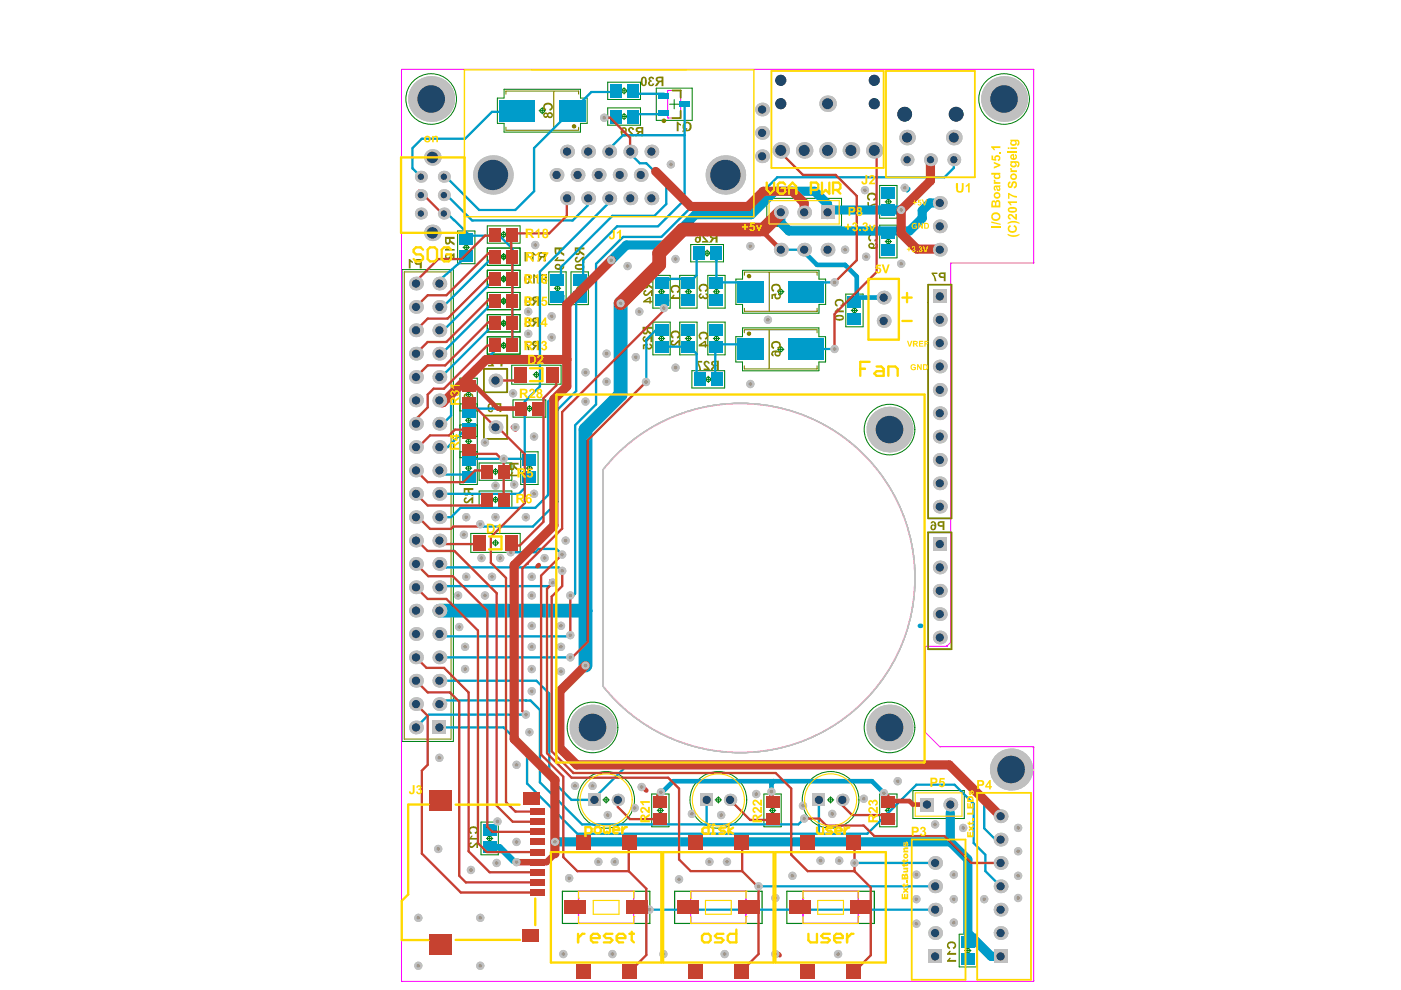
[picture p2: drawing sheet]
<svg xmlns="http://www.w3.org/2000/svg" width="297mm" height="210mm" viewBox="0 0 297 210" stroke-linecap="round" stroke-linejoin="round" font-family="sans-serif">
<g fill="none" stroke="#008000" stroke-width=".21">
<path d="M106.9 18.9h16.2v1.9h1.4v5.4h-1.4v1.8h-16.2v-1.8h-1.4v-5.4h1.4zM128.8 17.4h7v3.7h-7zM131.6 19.3h1.4M132.3 18.6v1.3M139.1 18.7h7.7v6.8h-7.7zM90.7 21h1.4M91.4 20.3v1.4M114.3 23.5h1.4M115 22.8v1.4M128.8 22.9h7v3.6h-7zM131.6 24.7h1.4M132.3 24v1.4"/>
<path d="M142 22.1h1.9M142.9 21.1v2M186.5 39.3h3.7v7h-3.7zM212.2 21h1.4M212.9 20.3v1.4M85.2 57.2h10.9v100h-10.9zM97 49h3.7v6.9h-3.7zM98.2 52.4h1.3M98.9 51.8v1.3M103.3 47.9h7v3.7h-7zM103.3 52.6h7v3.7h-7zM103.3 57.3h7v3.7h-7z"/>
<path d="M106.1 59.1h1.4M106.1 54.4h1.4M106.1 49.7h1.4M106.8 49v1.4M106.8 53.7v1.4M106.8 58.5v1.3M116.4 57.6h3.6v7h-3.6zM121.1 57.6h3.6v7h-3.6zM138.4 58.4h3.7v6.9h-3.7zM144.1 58.4h3.7v6.9h-3.7zM146.4 51.9h7v3.6h-7zM149.2 53.7h1.4"/>
<path d="M149.9 53v1.4M150.1 58.4h3.6v6.9h-3.6zM157.4 57.3h16.2v1.9h1.5v5.3h-1.5v1.9h-16.2v-1.9h-1.4v-5.3h1.4zM162.6 42.1h15.8v5.9h-15.8zM174.8 45h1.3M175.5 44.3v1.4M186.5 47.7h3.7v7h-3.7zM187.7 51.2h1.3M187.7 42.8h1.3M188.3 42.1v1.4M188.3 50.5v1.4M103.3 62h7v3.7h-7z"/>
<path d="M103.3 66.7h7v3.7h-7zM103.3 71.4h7v3.7h-7zM106.1 73.3h1.4M106.1 68.5h1.4M106.1 63.8h1.4M106.8 63.2v1.3M106.8 67.9v1.3M106.8 72.6v1.3M108.5 77.4h10.5v4.1h-10.5zM113 79.4h1.4M113.7 78.8v1.3M117.5 61.1h1.4"/>
<path d="M118.2 60.4v1.4M122.2 61.1h1.4M122.9 60.4v1.4M138.4 68.3h3.7v6.9h-3.7zM139.6 71.8h1.3M139.6 61.9h1.3M140.3 61.2v1.3M140.3 71.1v1.3M144.1 68.3h3.7v6.9h-3.7zM145.3 71.8h1.3M145.3 61.9h1.3M146 61.2v1.3"/>
<path d="M146 71.1v1.3M146.7 78.6h6.9v3.7h-6.9zM150.1 68.3h3.6v6.9h-3.6zM150.2 79.8v1.3M151.2 71.8h1.4M151.2 61.9h1.4M151.9 61.2v1.3M151.9 71.1v1.3M157.4 69.5h16.2v1.9h1.4v5.3h-1.4v1.9h-16.2v-1.9h-1.4v-5.3h1.4zM164.8 74.1h1.4M164.9 61.9h1.3M165.5 73.4v1.4"/>
<path d="M165.5 61.2v1.3M179.3 62.3h3.7v7h-3.7zM180.5 65.8h1.3M181.2 65.1v1.4M97.5 80.2h3.7v22.5h-3.7zM97.5 95.8h3.7M97.5 97h3.7M97.5 92.6h3.7M97.5 90.1h3.7M97.5 85.6h3.7M97.5 87.1h3.7M98.7 99.3h1.3"/>
<path d="M98.7 93.6h1.3M98.7 89.1h1.3M98.7 83.7h1.3M99.4 83v1.3M99.4 88.4v1.4M99.4 92.9v1.3M99.4 98.6v1.3M101.6 98.2h6.9v3.6h-6.9zM104.4 100h1.3M105.1 99.3v1.4M108.8 84.8h6.9v3.7h-6.9zM110.4 95.8h3.7v6.9h-3.7z"/>
<path d="M111.6 99.3h1.3M111.6 86.6h1.3M112.2 85.9v1.4M112.2 98.6v1.3M149.5 80.4h1.4M187.9 91.1h1.4M188.6 90.4v1.4M99.8 113.1h10.5v4h-10.5zM101.6 104.1h6.9v3.7h-6.9zM104.4 115.1h1.3M104.4 105.9h1.3M105.1 105.3v1.3"/>
<path d="M105.1 114.4v1.4M92.5 154.2h1.3M93.2 153.6v1.3M124.9 154.2h1.4M125.6 153.6v1.3M187.9 154.2h1.4M188.6 153.6v1.3M102 174.3h3.7v6.9h-3.7zM103.1 177.8h1.4M103.8 177.1v1.3M127.8 169.6h1.4M128.5 168.9v1.4"/>
<path d="M138.2 168.4h3.6v6.9h-3.6zM139.3 171.8h1.4M140 171.1v1.4M151.6 169.6h1.4M152.3 168.9v1.4M162 168.4h3.6v6.9h-3.6zM163.1 171.8h1.4M163.8 171.1v1.4M175.4 169.6h1.4M176.1 168.9v1.4M186.5 168.4h3.7v6.9h-3.7zM187.7 171.8h1.3"/>
<path d="M188.3 171.1v1.4M193.6 167.6h10.8v5.9h-10.8zM195.8 170.6h1.4M196.5 169.9v1.4M203.4 198.1h3.6v6.9h-3.6zM204.5 201.5h1.4M205.2 200.9v1.3"/>
<circle cx="132.3" cy="19.3" r=".49"/>
<circle cx="91.4" cy="21" r=".49"/>
<circle cx="91.4" cy="21" r="5.4"/>
<circle cx="115" cy="23.5" r=".49"/>
<circle cx="132.3" cy="24.7" r=".49"/>
<circle cx="212.9" cy="21" r=".49"/>
<circle cx="212.9" cy="21" r="5.4"/>
<circle cx="98.9" cy="52.4" r=".49"/>
<circle cx="106.8" cy="54.4" r=".49"/>
<circle cx="106.8" cy="49.7" r=".49"/>
<circle cx="106.8" cy="59.1" r=".49"/>
<circle cx="149.9" cy="53.7" r=".49"/>
<circle cx="175.5" cy="45" r=".49"/>
<circle cx="188.3" cy="42.8" r=".49"/>
<circle cx="188.3" cy="51.2" r=".49"/>
<circle cx="106.8" cy="73.3" r=".49"/>
<circle cx="106.8" cy="63.8" r=".49"/>
<circle cx="106.8" cy="68.5" r=".49"/>
<circle cx="113.7" cy="79.4" r=".49"/>
<circle cx="118.2" cy="61.1" r=".49"/>
<circle cx="122.9" cy="61.1" r=".49"/>
<circle cx="140.3" cy="61.9" r=".49"/>
<circle cx="140.3" cy="71.8" r=".49"/>
<circle cx="146" cy="61.9" r=".49"/>
<circle cx="146" cy="71.8" r=".49"/>
<circle cx="151.9" cy="61.9" r=".49"/>
<circle cx="151.9" cy="71.8" r=".49"/>
<circle cx="165.5" cy="74.1" r=".49"/>
<circle cx="165.5" cy="61.9" r=".49"/>
<circle cx="181.2" cy="65.8" r=".49"/>
<circle cx="99.4" cy="89.1" r=".49"/>
<circle cx="99.4" cy="93.6" r=".49"/>
<circle cx="99.4" cy="99.3" r=".49"/>
<circle cx="99.4" cy="83.7" r=".49"/>
<circle cx="105.1" cy="100" r=".49"/>
<circle cx="112.2" cy="99.3" r=".49"/>
<circle cx="112.2" cy="86.6" r=".49"/>
<circle cx="150.2" cy="80.4" r=".49"/>
<circle cx="188.6" cy="91.1" r=".49"/>
<circle cx="188.6" cy="91.1" r="5.4"/>
<circle cx="105.1" cy="105.9" r=".49"/>
<circle cx="105.1" cy="115.1" r=".49"/>
<circle cx="93.2" cy="154.2" r=".49"/>
<circle cx="125.6" cy="154.2" r=".49"/>
<circle cx="125.6" cy="154.2" r="5.4"/>
<circle cx="188.6" cy="154.2" r=".49"/>
<circle cx="188.6" cy="154.2" r="5.4"/>
<circle cx="103.8" cy="177.8" r=".49"/>
<circle cx="128.5" cy="169.6" r=".49"/>
<circle cx="128.5" cy="169.6" r="6"/>
<circle cx="140" cy="171.8" r=".49"/>
<circle cx="152.3" cy="169.6" r=".49"/>
<circle cx="152.3" cy="169.6" r="6"/>
<circle cx="163.8" cy="171.8" r=".49"/>
<circle cx="176.1" cy="169.6" r=".49"/>
<circle cx="176.1" cy="169.6" r="6"/>
<circle cx="188.3" cy="171.8" r=".49"/>
<circle cx="196.5" cy="170.6" r=".49"/>
<circle cx="205.2" cy="201.5" r=".49"/>
</g>
<path d="M119.2 189h18.6v6.8h-18.6zM143 189h18.6v6.8h-18.6zM166.8 189h18.6v6.8h-18.6z" fill="none" stroke="#008000" stroke-width=".25"/>
<path d="M141.6 19.2h2.7v5.8h-2.7zM156.9 85.6h.1M156.9 85.6a37 37 0 0 0-28.9 14v45.9a37 37 0 0 0 41.1 12 37 37 0 0 0 24.8-35M156.9 85.6a37 37 0 0 1 37 36.9M193.9 122.5h.1M200.8 137h-.1M200.8 137h.1M201.6 136.2l-.8 .8M201.6 136.2h.1M201.6 136.2v-80.4l17.6-.1v-41h-134v193.4h134v-49.7h-19.9l-3.2-3.2v-18.2h4.6" fill="none" stroke="#f0f" stroke-width=".21"/>
<path d="M122.7 189h11.7v6.8h-11.7zM146.5 189h11.7v6.8h-11.7zM170.2 189h11.8v6.8h-11.8z" fill="none" stroke="#f0f" stroke-width=".25"/>
<path d="M131.4 95.7a37.1 37.1 0 0 1 53.2 2.1 37.1 37.1 0 0 1-3.8 53.1 37.1 37.1 0 0 1-52.9-5.4v-46z" fill="none" stroke="#c0c0c0" stroke-width=".21"/>
<g fill="#a6968d">
<circle cx="128.9" cy="172.8" r=".39"/>
<circle cx="176.4" cy="172.6" r=".39"/>
<circle cx="170.5" cy="173.6" r=".39"/>
<circle cx="152.9" cy="172.8" r=".39"/>
<circle cx="98.4" cy="113.4" r=".39"/>
<circle cx="101.8" cy="111.1" r=".39"/>
<circle cx="98.9" cy="109.7" r=".39"/>
<circle cx="109.5" cy="182.8" r=".39"/>
<circle cx="109.5" cy="162.2" r=".39"/>
<circle cx="105.3" cy="183" r=".39"/>
<circle cx="117.7" cy="178.5" r=".39"/>
<circle cx="111.5" cy="151.5" r=".39"/>
<circle cx="112.2" cy="155.2" r=".39"/>
<circle cx="124.1" cy="141.1" r=".39"/>
<circle cx="120.9" cy="139.4" r=".39"/>
<circle cx="120.9" cy="134.7" r=".39"/>
<circle cx="120.9" cy="126.3" r=".39"/>
<circle cx="208.7" cy="190.6" r=".39"/>
<circle cx="136" cy="166.9" r=".39"/>
<circle cx="194.3" cy="195.8" r=".39"/>
<circle cx="194.3" cy="190.6" r=".39"/>
<circle cx="194.3" cy="185.4" r=".39"/>
<circle cx="190.3" cy="165.6" r=".39"/>
<circle cx="204.2" cy="175.5" r=".39"/>
<circle cx="215.9" cy="180.5" r=".39"/>
<circle cx="215.9" cy="185.7" r=".39"/>
<circle cx="215.9" cy="190.4" r=".39"/>
<circle cx="160.8" cy="187.9" r=".39"/>
<circle cx="181.2" cy="183" r=".39"/>
<circle cx="105.1" cy="103" r=".39"/>
<circle cx="106.8" cy="97.3" r=".39"/>
<circle cx="124.1" cy="85.1" r=".39"/>
<circle cx="105.1" cy="109.7" r=".39"/>
<circle cx="102.8" cy="93.8" r=".39"/>
<circle cx="109" cy="102.7" r=".39"/>
<circle cx="113.2" cy="92.6" r=".39"/>
<circle cx="113.2" cy="104.7" r=".39"/>
<circle cx="111.5" cy="109.7" r=".39"/>
<circle cx="108.8" cy="83.4" r=".39"/>
<circle cx="117" cy="71.5" r=".39"/>
<circle cx="112" cy="70.8" r=".39"/>
<circle cx="117" cy="67.1" r=".39"/>
<circle cx="174" cy="182.5" r=".39"/>
<circle cx="150.4" cy="182.7" r=".39"/>
<circle cx="140.1" cy="168" r=".39"/>
<circle cx="164.4" cy="202.3" r=".39"/>
<circle cx="164.4" cy="190.4" r=".39"/>
<circle cx="121.9" cy="166.6" r=".39"/>
<circle cx="126.9" cy="182.7" r=".39"/>
<circle cx="118.9" cy="142.4" r=".39"/>
<circle cx="137.7" cy="192.9" r=".39"/>
<circle cx="119.4" cy="202.3" r=".39"/>
<circle cx="140.7" cy="202.3" r=".39"/>
<circle cx="198.3" cy="174.8" r=".39"/>
<circle cx="101.8" cy="194.6" r=".39"/>
<circle cx="93.2" cy="160.7" r=".39"/>
<circle cx="112.7" cy="137.1" r=".39"/>
<circle cx="102.8" cy="126.3" r=".39"/>
<circle cx="97.1" cy="126.3" r=".39"/>
<circle cx="98.6" cy="137.1" r=".39"/>
<circle cx="112.7" cy="146.6" r=".39"/>
<circle cx="118.9" cy="132.7" r=".39"/>
<circle cx="98.6" cy="141.9" r=".39"/>
<circle cx="97.4" cy="132.9" r=".39"/>
<circle cx="134.8" cy="75.7" r=".39"/>
<circle cx="128.6" cy="80.9" r=".39"/>
<circle cx="112" cy="66.1" r=".39"/>
<circle cx="112.7" cy="141.9" r=".39"/>
<circle cx="118.9" cy="137.1" r=".39"/>
<circle cx="119.9" cy="114.6" r=".39"/>
<circle cx="112.7" cy="126.3" r=".39"/>
<circle cx="112.7" cy="132.7" r=".39"/>
<circle cx="101.8" cy="204.8" r=".39"/>
<circle cx="88.7" cy="204.8" r=".39"/>
<circle cx="88.7" cy="194.6" r=".39"/>
<circle cx="92.9" cy="180" r=".39"/>
<circle cx="125.6" cy="166.6" r=".39"/>
<circle cx="120.7" cy="186.2" r=".39"/>
<circle cx="168" cy="185.7" r=".39"/>
<circle cx="144" cy="186.4" r=".39"/>
<circle cx="130.3" cy="182.7" r=".39"/>
<circle cx="177.9" cy="182.5" r=".39"/>
<circle cx="154.1" cy="182.7" r=".39"/>
<circle cx="202.2" cy="195.6" r=".39"/>
<circle cx="202.2" cy="190.6" r=".39"/>
<circle cx="202.2" cy="185.4" r=".39"/>
<circle cx="215.9" cy="175.5" r=".39"/>
<circle cx="183.1" cy="169.3" r=".39"/>
<circle cx="170.2" cy="170.8" r=".39"/>
<circle cx="160.3" cy="168.4" r=".39"/>
<circle cx="146.7" cy="172.6" r=".39"/>
<circle cx="134.6" cy="171.3" r=".39"/>
<circle cx="109.5" cy="178.5" r=".39"/>
<circle cx="177.7" cy="202.3" r=".39"/>
<circle cx="153.6" cy="202.3" r=".39"/>
<circle cx="129.8" cy="202.3" r=".39"/>
<circle cx="191.8" cy="39.8" r=".39"/>
<circle cx="191.1" cy="44.5" r=".39"/>
<circle cx="183.6" cy="54.4" r=".39"/>
<circle cx="191.1" cy="55.9" r=".39"/>
<circle cx="128.6" cy="75" r=".39"/>
<circle cx="159.1" cy="52.2" r=".39"/>
<circle cx="179.2" cy="52.9" r=".39"/>
<circle cx="142.2" cy="34.9" r=".39"/>
<circle cx="159.1" cy="81.4" r=".39"/>
<circle cx="162.8" cy="67.8" r=".39"/>
<circle cx="183.4" cy="40.3" r=".39"/>
<circle cx="143.2" cy="78" r=".39"/>
<circle cx="176.9" cy="59.9" r=".39"/>
<circle cx="176.9" cy="74" r=".39"/>
<circle cx="113.5" cy="52" r=".39"/>
<circle cx="124.1" cy="78.9" r=".39"/>
<circle cx="143.2" cy="54.9" r=".39"/>
<circle cx="129.6" cy="55.2" r=".39"/>
<circle cx="135.5" cy="66.1" r=".39"/>
<circle cx="133.1" cy="56.4" r=".39"/>
<circle cx="99.8" cy="184.5" r=".39"/>
<circle cx="163.6" cy="167.9" r=".39"/>
<circle cx="187.4" cy="168.2" r=".39"/>
<circle cx="119.2" cy="117.6" r=".39"/>
<circle cx="119.2" cy="121" r=".39"/>
<circle cx="117.2" cy="123.5" r=".39"/>
<circle cx="105.5" cy="174.2" r=".39"/>
<circle cx="98.9" cy="122.3" r=".39"/>
<circle cx="104.3" cy="122.3" r=".39"/>
<circle cx="112.7" cy="122.3" r=".39"/>
<circle cx="109.3" cy="90.6" r=".39"/>
<circle cx="108.3" cy="117.1" r=".39"/>
<circle cx="106" cy="118.3" r=".39"/>
<circle cx="102.1" cy="118.3" r=".39"/>
<circle cx="115.5" cy="118.3" r=".39"/>
<circle cx="131.6" cy="64.3" r=".39"/>
<circle cx="140.8" cy="65.3" r=".39"/>
<circle cx="128.1" cy="25" r=".39"/>
<circle cx="137" cy="81" r=".39"/>
</g>
<path d="M131.4 95.7a37.1 37.1 0 0 1 53.2 2.1 37.1 37.1 0 0 1-3.8 53.1 37.1 37.1 0 0 1-52.9-5.4v-46z" fill="none" stroke="#c0c0c0" stroke-width=".21"/>
<path d="M107.3 20v-.7h15.4v.7M117.4 19.4v8.2M107.3 27v.6h15.4v-.6M85.7 57.6h9.9v99.1h-9.9zM157.8 58.3v-.6h15.4v.6M163.1 57.7v8.3M157.8 70.6v-.7h15.4v.7M157.8 77.6v.6h15.4v-.6M157.8 65.4v.6h15.4v-.6M163.1 69.9v8.3" fill="none" stroke="#808000" stroke-width=".23"/>
<path d="M142.6 19.2h1.7v1.5M144.3 23.5v1.5h-1.7M102.6 78.2h4.9v5h-4.9zM196.8 60.4h4.9v49.5h-4.9zM102.6 88.1h4.9v5h-4.9zM196.8 112.9h4.9v24.7h-4.9z" fill="none" stroke="#808000" stroke-width=".39"/>
<g fill="#808000">
<path d="M103.5 76l.4-.3 .5 .1 .4 .5-.4 .1a.3 .3 0 0 0-.3-.4 .3 .3 0 0 0-.3 .3 .3 .3 0 0 0 .2 .3l.5 .5 .3 .6h-1.3v-.3h.7l-.7-.8z"/>
<path d="M111.2 72.3h1.3v.4h-.9l.5 .7 .1 .8h-.3l-.1-.6-.6-1z"/>
<path d="M108.4 100.2l.4-.1-.3 .5h1.5v.4h-2v-.3z"/>
<path d="M115.4 22l.8-.3 .7 .2 .2 .3 .1 .7-.2 .4-.4 .2-.1-.4a.49 .49 0 0 0 .3-.7 .49 .49 0 0 0-.7-.2l-.4 .1-.2 .3 .1 .4 .2 .1-.1 .4-.5-.5v-.6z"/>
<path d="M136.3 71.5l.5-.3 .1 .4a.3 .3 0 0 0-.3 .3 .3 .3 0 0 0 .2 .3 .3 .3 0 0 0 .3-.2l.7-.7 .5-.1v1.4h-.4v-.8l-.8 .7h-.6l-.3-.4z"/>
<path d="M136.3 73.1l1-.2v.3a.33 .33 0 0 0 .3 .5 .33 .33 0 0 0 .3-.4l-.2-.1v-.4l.3 .1 .3 .4v.3l-.4 .5h-.5l-.3-.1-.2-.3 .1-.4-.4 .1v.6h-.3z"/>
<path d="M136.5 61.7l.5-.2v.4a.28 .28 0 0 0-.3 .2 .28 .28 0 0 0 .3 .3 .28 .28 0 0 0 .3-.2l.7-.7 .4-.1v1.3h-.4v-.7l-.8 .7h-.6l-.2-.4z"/>
<path d="M143.5 25.8h.3l.2 .3 .4 .2v.4l-.5-.3v1.4h-.4z"/>
<path d="M148.3 70.6l.8-.3 .7 .2 .3 .2 .1 .8-.3 .4-.4 .2v-.5a.49 .49 0 0 0 .3-.6 .49 .49 0 0 0-.7-.3l-.5 .1-.2 .4 .2 .4h.2l-.1 .5-.6-.6v-.5z"/>
<path d="M148.3 60.4l.8-.3 .7 .2 .3 .3 .1 .7-.3 .4-.4 .2v-.4a.49 .49 0 0 0 .3-.7 .49 .49 0 0 0-.7-.2l-.5 .1-.2 .3 .2 .4 .2 .1-.1 .4-.6-.5v-.6z"/>
<path d="M148.2 62.4l.5-.2v.3a.25 .25 0 0 0-.3 .2 .25 .25 0 0 0 .3 .3l.2-.3h.3a.31 .31 0 0 0 .2 .4 .31 .31 0 0 0 .4-.2 .31 .31 0 0 0-.2-.4v-.3l.5 .3 .1 .5-.2 .3-.7 .1-.2-.3a.55 .55 0 0 1-.8 .1 .55 .55 0 0 1-.1-.8z"/>
<path d="M163.7 72.6l.8-.3 .7 .2 .2 .2 .1 .7-.2 .4-.4 .2-.1-.4a.49 .49 0 0 0 .3-.7 .49 .49 0 0 0-.7-.2l-.4 .1-.2 .4 .2 .3 .2 .1-.1 .4-.6-.5v-.5z"/>
<path d="M163.7 60.4l.8-.3 .7 .2 .2 .3 .1 .7-.2 .4-.4 .2-.1-.4a.49 .49 0 0 0 .3-.7 .49 .49 0 0 0-.7-.2l-.4 .1-.2 .3 .2 .4 .2 .1-.1 .4-.6-.5v-.6z"/>
<path d="M163.6 62.4l1-.2v.4a.33 .33 0 0 0 0 .4 .33 .33 0 0 0 .5 0 .33 .33 0 0 0 0-.4h-.2l.1-.4 .3 .1 .2 .3v.4l-.3 .4-.6 .1-.3-.2-.1-.2 .1-.4h-.4v.7h-.3z"/>
<path d="M184 41.1l.8-.3 .7 .2 .3 .3 .1 .7-.3 .4-.4 .2v-.5a.49 .49 0 0 0 .2-.6 .49 .49 0 0 0-.6-.2l-.5 .1-.2 .3 .2 .4h.2l-.1 .5-.6-.6v-.5z"/>
<path d="M183.9 42.8h.3v.9l.8-.5 .7-.1h.2v.4h-.6l-1.1 .6h-.3z"/>
<path d="M99.6 175.4l.5-.2 1 .2 .2 .4v.6l-.6 .4-.1-.3 .3-.2 .1-.5-.4-.2h-.5l-.3 .2a.44 .44 0 0 0 .2 .7l-.2 .3-.4-.4v-.6z"/>
<path d="M99.8 177.2h.4l-.3 .5h1.4v.3h-1.9v-.3z"/>
<path d="M99.5 178.8l.4-.2 .1 .3a.28 .28 0 0 0-.2 .4 .28 .28 0 0 0 .4 0l.7-.6 .4-.2v1.3h-.3v-.7l-.8 .6h-.6l-.2-.3z"/>
<path d="M184.3 49.8l.8-.3 .7 .2 .2 .2 .1 .8-.2 .4-.4 .2-.1-.5a.49 .49 0 0 0 .3-.6 .49 .49 0 0 0-.7-.3l-.4 .1-.2 .4 .1 .4h.2l-.1 .5-.5-.6v-.5z"/>
<path d="M98.4 105.6l.5-.2 .1 .4a.3 .3 0 0 0-.4 .2 .3 .3 0 0 0 .2 .4 .3 .3 0 0 0 .4-.2l.7-.7 .4-.2v1.4h-.4v-.8l-.7 .8-.6-.1-.3-.4z"/>
<path d="M112.8 53.4h.3l.5 .5v.4l-.5-.3v1.4h-.3z"/>
<path d="M111.2 53.4h.3l.6 .5v.4l-.5-.3v1.4h-.4z"/>
<path d="M137.6 16.4l.3-.2 .5 .1 .3 .5h-.4a.24 .24 0 0 0-.2-.2 .24 .24 0 0 0-.2 .3 .24 .24 0 0 0 .3 .1v.3a.31 .31 0 0 0-.4 .1 .31 .31 0 0 0 .1 .5 .31 .31 0 0 0 .4-.1l.4-.1v.2a.61 .61 0 0 1-1 .3 .61 .61 0 0 1 .1-1l-.3-.4z"/>
<path d="M98.4 83.6l.5-.2v.4a.24 .24 0 0 0-.2 .2 .24 .24 0 0 0 .3 .2 .24 .24 0 0 0 .1-.3h.3a.32 .32 0 0 0 .1 .4 .32 .32 0 0 0 .4-.1 .32 .32 0 0 0-.2-.4l.1-.4 .3 .1 .2 .4v.3l-.2 .4-.5 .1-.3-.4-.3 .3-.5-.1-.2-.4z"/>
<path d="M86.7 54.9h.3l.6 .5v.4l-.5-.3v1.4h-.4z"/>
<path d="M94.8 52.3h.4l-.3 .5h1.5v.3h-2.1v-.3z"/>
<path d="M94.5 53.9l.4-.2 .1 .4a.3 .3 0 0 0-.3 .3 .3 .3 0 0 0 .3 .3 .3 .3 0 0 0 .3-.3l.6-.6 .5-.1v1.3h-.4v-.7l-.9 .7-.6-.1-.2-.3z"/>
<path d="M113 58.1h.3l.6 .5v.4l-.5-.3v1.4h-.4z"/>
<path d="M118 54.6l.4-.1-.3 .5h1.5v.4h-2v-.3z"/>
<path d="M122 54.6l.5-.2v.4a.3 .3 0 0 0-.3 .2 .3 .3 0 0 0 .2 .4 .3 .3 0 0 0 .4-.2l.6-.7 .5-.2v1.4h-.4v-.8l-.8 .8-.6-.1-.2-.4z"/>
<path d="M142.4 70.3l.8-.3 .7 .2 .2 .3 .1 .7-.2 .4-.4 .2-.1-.4a.49 .49 0 0 0 .3-.7 .49 .49 0 0 0-.7-.2l-.4 .1-.2 .3 .1 .4 .2 .1-.1 .4-.5-.5v-.6z"/>
<path d="M142.3 72.2l.5-.1v.4a.28 .28 0 0 0-.3 .2 .28 .28 0 0 0 .3 .3 .28 .28 0 0 0 .3-.2l.6-.6 .5-.2v1.4h-.4v-.8l-.9 .8-.5-.1-.2-.4z"/>
<path d="M142.4 60.7l.8-.3 .7 .2 .2 .2 .1 .8-.2 .4-.4 .2-.1-.5a.49 .49 0 0 0 .3-.6 .49 .49 0 0 0-.7-.3l-.4 .1-.2 .4 .1 .4h.2l-.1 .5-.5-.6v-.5z"/>
<path d="M142.7 62.5h.3l-.3 .5h1.5v.4h-2v-.4z"/>
<path d="M200.9 200l.8-.4 .7 .2 .3 .5v.4l-.2 .3-.4 .2-.1-.4h.2a.43 .43 0 0 0 .1-.6 .43 .43 0 0 0-.5-.2l-.4 .1a.41 .41 0 0 0-.3 .4 .41 .41 0 0 0 .3 .3l-.1 .4-.5-.3-.1-.4z"/>
<path d="M201.2 201.6h.4l-.3 .4h1.4v.4h-1.9v-.3z"/>
<path d="M201.2 203.1h.4l-.3 .4h1.4v.4h-1.9v-.3z"/>
<path d="M197.5 57.8h1.3v.3h-.8l.4 .7 .1 .8h-.3l-.2-.8-.5-.8z"/>
<path d="M177.1 63.7l.8-.4 .7 .2 .3 .5v.5l-.2 .3-.4 .2-.1-.4 .2-.1a.43 .43 0 0 0 .1-.5 .43 .43 0 0 0-.5-.2h-.4a.41 .41 0 0 0-.3 .5 .41 .41 0 0 0 .3 .3l-.1 .4-.5-.3-.1-.5z"/>
<path d="M177.4 65.4h.4l-.3 .4h1.4v.4h-1.9v-.3z"/>
<path d="M149.3 76.7l.4-.2 .5 .1 .3 .5h-.4a.3 .3 0 0 0-.3-.3 .3 .3 0 0 0-.3 .3 .3 .3 0 0 0 .2 .3l.7 .7 .1 .4h-1.3v-.3h.7l-.7-.9z"/>
<path d="M147.6 76.5h1.3v.4h-.9l.4 .6 .2 1h-.3l-.1-.7-.6-1z"/>
<path d="M133.3 27.1l.3-.2 .6 .1 .3 .5-.4 .1a.28 .28 0 0 0-.3-.3 .28 .28 0 0 0-.3 .2 .28 .28 0 0 0 .2 .3l.7 .8 .1 .3h-1.3v-.3h.7l-.7-.8z"/>
<path d="M149 49.7l.4-.2h.5l.3 .6h-.4a.3 .3 0 0 0-.2-.3 .3 .3 0 0 0-.4 .2 .3 .3 0 0 0 .2 .4l.7 .7 .2 .4h-1.4v-.4h.8l-.8-.8z"/>
<path d="M105.1 75.9v.8l.3 .3h.7v.7h.4v-2h-1zM105.5 76.2l.6-.1v.5h-.3a.31 .31 0 0 1-.3-.1 .31 .31 0 0 1 0-.3z"/>
<path d="M112.9 72.5l-.1 .6 .5 .3-.7 .8h.5l.6-.8h.3v.8h.5v-1.9h-1.2zM113.2 72.7l.8-.1v.5h-.3a.34 .34 0 0 1-.3 0 .34 .34 0 0 1-.2-.4z"/>
<path d="M104.9 85.7v.7l.4 .3h.6v.7h.4v-1.9h-1zM105.3 85.9l.6-.1v.6l-.3-.1a.31 .31 0 0 1-.3 0 .31 .31 0 0 1 0-.4z"/>
<path d="M103.5 85.7l-.2 .9 .2 .6 .4 .2h.5l.2-.4-.4-.1a.29 .29 0 0 1-.4 .1 .29 .29 0 0 1-.1-.4l.3 .2 .4-.1 .2-.7-.5-.5zM103.8 85.9a.29 .29 0 0 1 .4 0 .29 .29 0 0 1 0 .4 .29 .29 0 0 1-.4 0z"/>
<path d="M108 98.1v1.2l.1 .3 .7 .1 .3-.5 .9 .7v-.5l-.9-.7v-.2h.9v-.4zM108.3 98.5h.5v.4a.3 .3 0 0 1-.3 .4 .3 .3 0 0 1-.2-.5z"/>
<path d="M112.9 67.6v.6l.4 .2-.7 .9h.5l.6-.8h.3v.8h.5v-2h-1.2zM113.2 67.8l.8-.1v.4h-.3a.34 .34 0 0 1-.3 0 .34 .34 0 0 1-.2-.3z"/>
<path d="M111.4 67.5l-.1 .4 .2 .3-.2 .2v.6l.3 .3h.6l.3-.5-.1-.4-.2-.2 .2-.1v-.5l-.4-.3zM111.6 67.8a.25 .25 0 0 1 .5 0 .25 .25 0 0 1-.5 0zM111.5 68.7a.3 .3 0 0 1 .6 0 .3 .3 0 0 1-.6 0z"/>
<path d="M112.9 63.1l-.1 .5 .5 .4-.7 .8h.5l.6-.8h.3v.8h.5v-2h-1.2zM113.2 63.3l.8-.1v.5h-.3a.34 .34 0 0 1-.3 0 .34 .34 0 0 1-.2-.4z"/>
<path d="M111.4 63.1l-.2 1 .2 .6 .7 .2 .4-.4v-.1l-.4-.1a.3 .3 0 0 1-.4 .2 .3 .3 0 0 1-.1-.4h.7l.2-.4v-.4l-.5-.5h-.3zM111.7 63.3a.3 .3 0 0 1 .4 0 .3 .3 0 0 1 0 .4 .3 .3 0 0 1-.4 0z"/>
<path d="M115.2 24.1v.5a.46 .46 0 0 0 .4 .4 .46 .46 0 0 0 .5-.3l.2 .3 .5 .1 .4-.3v-.6l-.4-.4h-.5l-.2 .3-.2-.2a.43 .43 0 0 0-.6 .2zM115.5 24.4a.25 .25 0 0 1 .5 0 .25 .25 0 0 1-.5 0zM116.3 24.4a.32 .32 0 0 1 .6 0 .32 .32 0 0 1-.6 0z"/>
<path d="M136.2 69.3v1.1l.3 .5h.6l.3-.5 .9 .7v-.5l-.9-.6v-.3h.9v-.4zM136.6 69.7h.5v.3a.31 .31 0 0 1-.1 .4 .31 .31 0 0 1-.4 0 .31 .31 0 0 1 0-.4z"/>
<path d="M136.4 59.5v1.2l.2 .4 .5 .1 .3-.2 .1-.3 .9 .7v-.5l-.8-.6v-.4h.8v-.4zM136.7 59.9h.5v.3a.29 .29 0 0 1 0 .5 .29 .29 0 0 1-.5-.2z"/>
<path d="M136.4 63.8v.3h1.3v.3h.3v-.3h.4v-.3h-.4v-.9h-.3zM137 63.8l.7-.5v.5z"/>
<path d="M144.9 26.1l-.2 .4 .1 .8a.21 .21 0 0 1 .1 .3 .21 .21 0 0 1-.3 .1l.2 .3 .4-.2h.9l.4-.3 .2-.5-.1-.7-.3-.4-.8-.1zM145.2 26.3l.3-.1a.69 .69 0 0 1 .7 .5 .69 .69 0 0 1-.4 .8h-.3l.3-.1-.1-.3-.2 .1a.3 .3 0 0 1-.4-.1 .3 .3 0 0 1 0-.4z"/>
<path d="M148.1 73.1v.3h1.3v.3h.3v-.3h.5v-.3h-.5v-.8h-.3zM148.7 73.1l.7-.5v.5z"/>
<path d="M163.7 74.5l-.2 .7 .4 .4 .1-.4a.32 .32 0 0 1-.1-.4 .32 .32 0 0 1 .4-.1l-.1 .4 .2 .4 .6 .1 .4-.2 .1-.6-.2-.4-1-.1zM164.5 74.8l.3-.1a.31 .31 0 0 1 .4 .2 .31 .31 0 0 1-.1 .4 .31 .31 0 0 1-.4-.1l-.2-.1z"/>
<path d="M184.2 51.7l-.1 .3v.4l.6 .4h.8l.5-.3 .1-.7-.5-.3v.4a.23 .23 0 0 1 .2 .3 .23 .23 0 0 1-.3 .1l-.2 .1 .1-.4-.2-.4-.5-.1zM184.4 52l.1-.1a.33 .33 0 0 1 .5 0 .33 .33 0 0 1 0 .4 .33 .33 0 0 1-.5 0z"/>
<path d="M98.3 103.5v1.1l.3 .5h.6l.3-.5 .8 .7v-.5l-.8-.6v-.3h.8v-.4zM98.7 103.9h.5v.3a.31 .31 0 0 1-.1 .4 .31 .31 0 0 1-.4 0 .31 .31 0 0 1 0-.4z"/>
<path d="M114.1 53.7v.5l.5 .4-.7 .8h.5l.6-.8h.3v.8h.4v-2h-1.1zM114.5 53.9l.8-.1v.5h-.3a.34 .34 0 0 1-.4-.1 .34 .34 0 0 1-.1-.3z"/>
<path d="M139.1 16.5v.6l.4 .3-.7 .9h.5l.6-.9h.4v.9h.4v-2.1h-1.1zM139.4 16.7l.2-.1h.7v.5h-.3a.34 .34 0 0 1-.4 0 .34 .34 0 0 1-.2-.4z"/>
<path d="M136 16.4l-.2 .7 .1 .8 .4 .4h.4l.3-.3 .1-.3v-1.1l-.5-.4zM136.3 16.6a.43 .43 0 0 1 .5 .2 .43 .43 0 0 1-.1 .5v.2a.25 .25 0 0 1-.1 .4 .25 .25 0 0 1-.3-.2z"/>
<path d="M98.3 81.4v1.2l.3 .4h.6l.3-.4 .8 .7v-.5l-.8-.6v-.3h.8v-.5zM98.7 81.9h.5v.3a.31 .31 0 0 1-.1 .4 .31 .31 0 0 1-.4 0 .31 .31 0 0 1 0-.4z"/>
<path d="M88 55.1v.8l.3 .3h.7v.7h.4v-2h-1.1zM88.3 55.4l.7-.1v.5h-.3a.31 .31 0 0 1-.3-.1 .31 .31 0 0 1-.1-.3z"/>
<path d="M94.3 50.2v1.2l.3 .4h.6l.3-.4 .9 .7v-.5l-.9-.6v-.3h.9v-.5zM94.7 50.7h.5v.3a.31 .31 0 0 1-.1 .4 .31 .31 0 0 1-.4 0 .31 .31 0 0 1 0-.4z"/>
<path d="M114.4 58.4l-.1 .5 .5 .4-.7 .8h.5l.6-.8h.3v.8h.5v-2h-1.2zM114.7 58.6l.8-.1v.5h-.3a.34 .34 0 0 1-.4 0 .34 .34 0 0 1-.1-.4z"/>
<path d="M111.3 58.4l-.1 .4v.9l.3 .4 .5 .1 .3-.2 .1-.4-.1-1.2-.4-.3h-.3zM111.6 58.5h.1a.59 .59 0 0 1 .3 .9 .28 .28 0 0 1 0 .4 .28 .28 0 0 1-.4-.1z"/>
<path d="M117.6 52.4v1.2l.2 .4 .6 .1 .3-.5 .9 .7v-.5l-.8-.6v-.3h.8v-.5zM117.9 52.9h.5v.3a.31 .31 0 0 1 0 .4 .31 .31 0 0 1-.4 0 .31 .31 0 0 1-.1-.4z"/>
<path d="M117.7 56.1l-.1 .3v.5l.6 .4 1.1-.1 .3-.3v-.3a.49 .49 0 0 0-.5-.6v.3a.3 .3 0 0 1 .2 .5 .3 .3 0 0 1-.5 0l.1-.4-.2-.4-.6-.1zM117.9 56.4l.2-.1a.33 .33 0 0 1 .5 0 .33 .33 0 0 1-.1 .5 .33 .33 0 0 1-.5 0z"/>
<path d="M121.9 52.4v1.2l.2 .4 .6 .1 .3-.5 .9 .7v-.5l-.8-.6v-.3h.8v-.5zM122.2 52.9h.5v.3a.31 .31 0 0 1 0 .4 .31 .31 0 0 1-.5 0 .31 .31 0 0 1 0-.4z"/>
<path d="M122 56.2l-.1 .6 .3 .4h1.2l.5-.4v-.4l-.3-.3-1.1-.1zM122.2 56.5l.9-.1a.26 .26 0 0 1 .4 0 .26 .26 0 0 1-.1 .4l-.9 .1-.3-.1z"/>
<path d="M198.9 110.7l-.1 .7 .4 .3h.6v.7h.4v-1.9h-1zM199.2 110.9l.6-.1v.6l-.2-.1a.31 .31 0 0 1-.4 0 .31 .31 0 0 1 0-.4z"/>
<path d="M197.4 110.6l-.1 .4h.4a.28 .28 0 0 1 .4-.1 .28 .28 0 0 1 0 .4l-.1-.1a.64 .64 0 0 0-.7 .7 .64 .64 0 0 0 .7 .6 .64 .64 0 0 0 .5-.8v-.8l-.3-.3-.5-.1zM197.7 111.5a.29 .29 0 0 1 .4 .3 .29 .29 0 0 1-.4 .2z"/>
<path d="M199.1 57.9v.7l.4 .3h.6v.7h.4v-1.9h-1zM199.5 58.1h.6v.5h-.3a.31 .31 0 0 1-.3-.1 .31 .31 0 0 1 0-.4z"/>
<path d="M177.1 67l-.1 .5 .2 .4 1.1 .1a.63 .63 0 0 0 .6-.9 .63 .63 0 0 0-.9-.3h-.6zM177.3 67.2h.9a.24 .24 0 0 1 .4 0 .24 .24 0 0 1-.2 .4h-.6a.31 .31 0 0 1-.4 0 .31 .31 0 0 1-.1-.4z"/>
<path d="M150.9 76.7l-.1 .6 .5 .4-.3 .1-.4 .7h.5l.6-.8h.3v.8h.4v-2h-1zM151.2 76.9l.8-.1v.5h-.3a.32 .32 0 0 1-.4 0 .32 .32 0 0 1-.1-.4z"/>
<path d="M134.9 27.1l-.1 .6 .1 .2 .4 .2-.7 .8h.4l.7-.8h.3v.8h.4v-2h-1.1zM135.2 27.4l.8-.1v.5h-.3a.33 .33 0 0 1-.4 0 .33 .33 0 0 1-.1-.4z"/>
<path d="M131.7 27.2l-.1 .6 .1 .9 .4 .3h.4l.4-.4v-.1l-.4-.1a.27 .27 0 0 1-.3 .2 .27 .27 0 0 1-.2-.4v-.1l.2 .2 .5-.1 .2-.4v-.4l-.5-.5h-.3zM132 27.6a.31 .31 0 0 1 .6 0 .31 .31 0 0 1-.6 0z"/>
<path d="M150.6 49.7v.7l.4 .2-.7 .9h.5l.6-.8h.3v.8h.5v-2h-1.2zM150.9 49.9l.8-.1v.5h-.3a.34 .34 0 0 1-.4 0 .34 .34 0 0 1-.1-.4z"/>
<path d="M147.4 49.7l-.1 .3h.4a.23 .23 0 0 1 .3-.2 .23 .23 0 0 1 .2 .3v.3a.61 .61 0 0 0-.8 .1 .61 .61 0 0 0 .2 .9l.5 .1 .4-.2 .1-1.1-.2-.5-.3-.2zM147.7 50.6a.33 .33 0 0 1 .5 .1 .33 .33 0 0 1-.2 .5 .34 .34 0 0 1-.3-.3 .34 .34 0 0 1 0-.3z"/>
</g>
<g fill="none" stroke="#808000" stroke-width=".49">
<circle cx="121.7" cy="26.8" r=".22"/>
<circle cx="140.8" cy="25.6" r=".24"/>
<circle cx="158.8" cy="58.5" r=".22"/>
<circle cx="158.8" cy="70.8" r=".22"/>
</g>
<path d="M131.4 95.7a37.1 37.1 0 0 1 53.2 2.1 37.1 37.1 0 0 1-3.8 53.1 37.1 37.1 0 0 1-52.9-5.4v-46z" fill="none" stroke="#c0c0c0" stroke-width=".21"/>
<path d="M87.7 70h.5M87.7 89.3v.5" fill="none" stroke="#009cca" stroke-width=".49"/>
<circle cx="87.7" cy="65.1" r=".25" fill="#009cca"/>
<g fill="none" stroke="#009cca" stroke-width=".49">
<path d="M89.4 29.4l-1.9 2M94.1 37.5h.5M92.9 59.8l-.2 .3M94.1 40.8v.6M96.2 46.6h.1M98.4 53.8h.2M104.9 53.8v.3M104.9 58.6v.5M92.7 79.9h.8M92.7 70h1.3M92.7 65.1h1.2M104.9 68.1v.4"/>
<path d="M104.9 73.3v1.1M92.7 99.8h.5l.8 .8M92.7 94.8h.5M92.7 89.8h1.2M99.4 96.7l.6 .6M92.7 119.6h1.2l.7 .7M92.7 109.7h.5M92.7 104.7h.5M97.6 107.7l-2 2M92.7 139.4h.5M93.2 134.4h.7M93.9 124.3l-.5 .5-.2-.3"/>
<path d="M92.7 144.3h.5M93.9 148.5l-.7 .8h-.5"/>
</g>
<path d="M104.1 179.6h1.8" fill="none" stroke="#009cca" stroke-width="1.4"/>
<g fill="#009cca">
<circle cx="108.6" cy="73" r=".25"/>
<circle cx="108.6" cy="68.1" r=".25"/>
</g>
<g fill="none" stroke="#009cca" stroke-width=".49">
<path d="M122 22.9h-1.3l.5 .5M130.5 24.7l-.3 .3h-2.1M133.1 33.1h1.1M135.6 34.6h1.4M129.2 42v.9M129.2 42.9l-.1 .1M139.1 69.9h1.2M140.1 64.1l.3 .2M141.7 63.7l-1 1M111.3 85.1v1.5M111.7 96.9h.5M111.7 96.9l-.3 .4"/>
<path d="M111.7 96.9l.5 .5v.3M137 80.9v.1M114.2 116.4l-.7 .7M117.2 123.5l-.7 .8M121.9 125.9l-.3 .4h-.7M111.5 148.5h.1M111.5 148.5h1M126 169.6h.1"/>
</g>
<path d="M115.5 118.3h.2M140.1 168h.3" fill="none" stroke="#009cca" stroke-width=".99"/>
<circle cx="140.7" cy="64.7" r=".25" fill="#009cca"/>
<g fill="none" stroke="#009cca" stroke-width=".49">
<path d="M130.5 19.5h-5.1l-3.4 3.4M134.2 19.3l.6 .6h6M87.5 31.4v4.3l1.7 1.8M112 25l-1.3-1.3h-6.4l-5.7 5.7h-9.2M121.2 23.4l-8 8v9.2l-3.9 3.9h-7.7l-7-7M134.2 33.1l1.4 1.5M137 34.6l4.3 4.2v4.5l-2.5 2.5h-9l-10.9 10.9v1.8M140.8 23.6l-.6 .6h-6M145.2 21.7v20.7l-5.7 5.6h-8.7l-7.2 7.2v3.3M145.2 28.7h-13.1l-2.9 2.9v.5M165.5 31.9v.5M202.2 33.9v1.7l-2 2h-35.4l-6.2 6.2h-11.9l-6.5 6.4h-8.1l-5.7 5.8v29.7l-4.5 4.5v35.7"/>
<path d="M94.1 40.8l6 6h21.3l3.2-3.3v-1.5M94.3 44.7l5.3 5.3h6.3l2.7 2.7v20.3M98.9 54.4h.1M99 54.4h-.1M99.4 54.1l-6.5 5.5v.2M104.9 54.1l-11 11M104.9 59.1l-10.9 10.9M129.2 42.9l-14.7 14.7v24.3l-3.2 3.2M147.7 53.4v5l-.8 .7h-4.9l-.5 .5M151.2 54.4l.7 .8v5.3l-.6-.6h6.5M165.5 52.9h5v.5M170.3 59.9h6.6"/>
<path d="M104.9 74.4l-9.3 9.3v4.4l-1.7 1.7M104.9 68.5l-11.4 11.4M105.1 63.6l-11.9 11.9-.5-.5M118.9 62.2l.5 .5v19.2l-3.2 3.3v19.8l-2.7 2.7h-15.9M123.6 62.2l-1.4 1.5v19.2l-4 4v19.5l-5.2 5.2h-10.7l-.5-.5M139.1 69.9l-2.1 2.1v8.9M140.4 64.3l.3 .4M140.7 64.7h.1M140.8 64.7v.6M141.7 73.5h4.5l1.5 1.5v5.2l.5 .5M157.8 74.1l-1.1-1.1h-5v7.4M176.9 74l-6.6 .1"/>
<path d="M99.4 87.7l1.1-1.1h10.8v10.2M99.4 91.4h-1.1l-3.4 3.4h-1.7M100 97.3h11.4M93.2 109.7h2.4M94 100.6h5.4M108.3 117.1h5.2M111.3 101.4v2.1l-1.3 1.2h-16.8M114.2 116.4h3.8l1.2 1.2M93.2 139.4h27.7M93.9 134.4l.5 .5h27l-.2-.2h-.3M93.9 124.3h22.6M94.6 120.3h23.9l.7 .7"/>
<path d="M93.2 154.2h13.6l4.9 5v6.9l10.7 10.7h61.5l10.4-10.4h8.1l4 4v8.4l2.5 2.4v3.5l3.2 3.2M93.2 144.3h20.5l2.8 2.8v17.8l4.7 4.7h4.8M93.9 148.5h17.6M111.5 151.5h-20.6l-2.7 2.7M112.5 148.5l2 2v15.4l8.9 8.9h45.9l1.2-1.2M126.6 169.6l-.5-.5 6.4-6.3h69.8l6.4 6.3v6.5l2.4 2.4h1M149.8 169.6l.1 5.2M173.6 169.6l.1 7.2M137.7 192.9h60.6M160.8 187.9h37.5M181.2 183h17.1"/>
</g>
<path d="M175.5 45v-1.7l-2.8-2.7h-8.4l-5 4.9h-11.9l-6.4 6.5h-8.2l-3.2 3.2M191.1 44.5h-14.7l-.9 1M199.3 43h-2.1l-1.7 1.7v1.6l-2.7 2.7h-25.5l-1.8-1.8v-2.2M117.7 178.5h83.8l3.7 3.7v15.6l5 5h1.9M201.5 172.3v5.7" fill="none" stroke="#009cca" stroke-width="1.9"/>
<path d="M142.2 34.9l-.2 .2M191.8 39.8l.5 .5 .3-.2M170.5 53.4l2.7 2.8h6l2.5 2.4v4.5h5.2l.5 .5M195 132.7h.3M140.4 168l2.3-2.4h42.2l2.5 2.6M164.1 165.6l-.5 .5v1.8M201.2 172.1l.3 .2" fill="none" stroke="#009cca" stroke-width=".99"/>
<path d="M105.9 179.6l2.9 2.9" fill="none" stroke="#009cca" stroke-width="1.4"/>
<path d="M131.6 64.3v19.4l-7.5 7.4v50M93.2 129.5h30.9" fill="none" stroke="#009cca" stroke-width="2.9"/>
<circle cx="128.9" cy="172.8" r=".88" fill="#c0c0c0"/>
<circle cx="128.9" cy="172.8" r=".39" fill="#a6968d"/>
<circle cx="176.4" cy="172.6" r=".88" fill="#c0c0c0"/>
<circle cx="176.4" cy="172.6" r=".39" fill="#a6968d"/>
<circle cx="170.5" cy="173.6" r=".88" fill="#c0c0c0"/>
<circle cx="170.5" cy="173.6" r=".39" fill="#a6968d"/>
<circle cx="152.9" cy="172.8" r=".88" fill="#c0c0c0"/>
<circle cx="152.9" cy="172.8" r=".39" fill="#a6968d"/>
<circle cx="98.4" cy="113.4" r=".88" fill="#c0c0c0"/>
<circle cx="98.4" cy="113.4" r=".39" fill="#a6968d"/>
<circle cx="101.8" cy="111.1" r=".88" fill="#c0c0c0"/>
<circle cx="101.8" cy="111.1" r=".39" fill="#a6968d"/>
<circle cx="98.9" cy="109.7" r=".88" fill="#c0c0c0"/>
<circle cx="98.9" cy="109.7" r=".39" fill="#a6968d"/>
<circle cx="109.5" cy="182.8" r=".88" fill="#c0c0c0"/>
<circle cx="109.5" cy="182.8" r=".39" fill="#a6968d"/>
<circle cx="109.5" cy="162.2" r=".88" fill="#c0c0c0"/>
<circle cx="109.5" cy="162.2" r=".39" fill="#a6968d"/>
<circle cx="105.3" cy="183" r=".88" fill="#c0c0c0"/>
<circle cx="105.3" cy="183" r=".39" fill="#a6968d"/>
<circle cx="117.7" cy="178.5" r=".88" fill="#c0c0c0"/>
<circle cx="117.7" cy="178.5" r=".39" fill="#a6968d"/>
<circle cx="111.5" cy="151.5" r=".88" fill="#c0c0c0"/>
<circle cx="111.5" cy="151.5" r=".39" fill="#a6968d"/>
<circle cx="112.2" cy="155.2" r=".88" fill="#c0c0c0"/>
<circle cx="112.2" cy="155.2" r=".39" fill="#a6968d"/>
<circle cx="124.1" cy="141.1" r=".88" fill="#c0c0c0"/>
<circle cx="124.1" cy="141.1" r=".39" fill="#a6968d"/>
<circle cx="120.9" cy="139.4" r=".88" fill="#c0c0c0"/>
<circle cx="120.9" cy="139.4" r=".39" fill="#a6968d"/>
<circle cx="120.9" cy="134.7" r=".88" fill="#c0c0c0"/>
<circle cx="120.9" cy="134.7" r=".39" fill="#a6968d"/>
<circle cx="120.9" cy="126.3" r=".88" fill="#c0c0c0"/>
<circle cx="120.9" cy="126.3" r=".39" fill="#a6968d"/>
<circle cx="208.7" cy="190.6" r=".88" fill="#c0c0c0"/>
<circle cx="208.7" cy="190.6" r=".39" fill="#a6968d"/>
<circle cx="136" cy="166.9" r=".88" fill="#c0c0c0"/>
<circle cx="136" cy="166.9" r=".39" fill="#a6968d"/>
<circle cx="194.3" cy="195.8" r=".88" fill="#c0c0c0"/>
<circle cx="194.3" cy="195.8" r=".39" fill="#a6968d"/>
<circle cx="194.3" cy="190.6" r=".88" fill="#c0c0c0"/>
<circle cx="194.3" cy="190.6" r=".39" fill="#a6968d"/>
<circle cx="194.3" cy="185.4" r=".88" fill="#c0c0c0"/>
<circle cx="194.3" cy="185.4" r=".39" fill="#a6968d"/>
<circle cx="190.3" cy="165.6" r=".88" fill="#c0c0c0"/>
<circle cx="190.3" cy="165.6" r=".39" fill="#a6968d"/>
<circle cx="204.2" cy="175.5" r=".88" fill="#c0c0c0"/>
<circle cx="204.2" cy="175.5" r=".39" fill="#a6968d"/>
<circle cx="215.9" cy="180.5" r=".88" fill="#c0c0c0"/>
<circle cx="215.9" cy="180.5" r=".39" fill="#a6968d"/>
<circle cx="215.9" cy="185.7" r=".88" fill="#c0c0c0"/>
<circle cx="215.9" cy="185.7" r=".39" fill="#a6968d"/>
<circle cx="215.9" cy="190.4" r=".88" fill="#c0c0c0"/>
<circle cx="215.9" cy="190.4" r=".39" fill="#a6968d"/>
<circle cx="160.8" cy="187.9" r=".88" fill="#c0c0c0"/>
<circle cx="160.8" cy="187.9" r=".39" fill="#a6968d"/>
<circle cx="181.2" cy="183" r=".88" fill="#c0c0c0"/>
<circle cx="181.2" cy="183" r=".39" fill="#a6968d"/>
<circle cx="105.1" cy="103" r=".88" fill="#c0c0c0"/>
<circle cx="105.1" cy="103" r=".39" fill="#a6968d"/>
<circle cx="106.8" cy="97.3" r=".88" fill="#c0c0c0"/>
<circle cx="106.8" cy="97.3" r=".39" fill="#a6968d"/>
<circle cx="124.1" cy="85.1" r=".88" fill="#c0c0c0"/>
<circle cx="124.1" cy="85.1" r=".39" fill="#a6968d"/>
<circle cx="105.1" cy="109.7" r=".88" fill="#c0c0c0"/>
<circle cx="105.1" cy="109.7" r=".39" fill="#a6968d"/>
<circle cx="102.8" cy="93.8" r=".88" fill="#c0c0c0"/>
<circle cx="102.8" cy="93.8" r=".39" fill="#a6968d"/>
<circle cx="109" cy="102.7" r=".88" fill="#c0c0c0"/>
<circle cx="109" cy="102.7" r=".39" fill="#a6968d"/>
<circle cx="113.2" cy="92.6" r=".88" fill="#c0c0c0"/>
<circle cx="113.2" cy="92.6" r=".39" fill="#a6968d"/>
<circle cx="113.2" cy="104.7" r=".88" fill="#c0c0c0"/>
<circle cx="113.2" cy="104.7" r=".39" fill="#a6968d"/>
<circle cx="111.5" cy="109.7" r=".88" fill="#c0c0c0"/>
<circle cx="111.5" cy="109.7" r=".39" fill="#a6968d"/>
<circle cx="108.8" cy="83.4" r=".88" fill="#c0c0c0"/>
<circle cx="108.8" cy="83.4" r=".39" fill="#a6968d"/>
<circle cx="117" cy="71.5" r=".88" fill="#c0c0c0"/>
<circle cx="117" cy="71.5" r=".39" fill="#a6968d"/>
<circle cx="112" cy="70.8" r=".88" fill="#c0c0c0"/>
<circle cx="112" cy="70.8" r=".39" fill="#a6968d"/>
<circle cx="117" cy="67.1" r=".88" fill="#c0c0c0"/>
<circle cx="117" cy="67.1" r=".39" fill="#a6968d"/>
<circle cx="174" cy="182.5" r=".88" fill="#c0c0c0"/>
<circle cx="174" cy="182.5" r=".39" fill="#a6968d"/>
<circle cx="150.4" cy="182.7" r=".88" fill="#c0c0c0"/>
<circle cx="150.4" cy="182.7" r=".39" fill="#a6968d"/>
<circle cx="140.1" cy="168" r=".88" fill="#c0c0c0"/>
<circle cx="140.1" cy="168" r=".39" fill="#a6968d"/>
<circle cx="164.4" cy="202.3" r=".88" fill="#c0c0c0"/>
<circle cx="164.4" cy="202.3" r=".39" fill="#a6968d"/>
<circle cx="164.4" cy="190.4" r=".88" fill="#c0c0c0"/>
<circle cx="164.4" cy="190.4" r=".39" fill="#a6968d"/>
<circle cx="121.9" cy="166.6" r=".88" fill="#c0c0c0"/>
<circle cx="121.9" cy="166.6" r=".39" fill="#a6968d"/>
<circle cx="126.9" cy="182.7" r=".88" fill="#c0c0c0"/>
<circle cx="126.9" cy="182.7" r=".39" fill="#a6968d"/>
<circle cx="118.9" cy="142.4" r=".88" fill="#c0c0c0"/>
<circle cx="118.9" cy="142.4" r=".39" fill="#a6968d"/>
<circle cx="137.7" cy="192.9" r=".88" fill="#c0c0c0"/>
<circle cx="137.7" cy="192.9" r=".39" fill="#a6968d"/>
<circle cx="119.4" cy="202.3" r=".88" fill="#c0c0c0"/>
<circle cx="119.4" cy="202.3" r=".39" fill="#a6968d"/>
<circle cx="140.7" cy="202.3" r=".88" fill="#c0c0c0"/>
<circle cx="140.7" cy="202.3" r=".39" fill="#a6968d"/>
<circle cx="198.3" cy="174.8" r=".88" fill="#c0c0c0"/>
<circle cx="198.3" cy="174.8" r=".39" fill="#a6968d"/>
<circle cx="101.8" cy="194.6" r=".88" fill="#c0c0c0"/>
<circle cx="101.8" cy="194.6" r=".39" fill="#a6968d"/>
<circle cx="93.2" cy="160.7" r=".88" fill="#c0c0c0"/>
<circle cx="93.2" cy="160.7" r=".39" fill="#a6968d"/>
<circle cx="112.7" cy="137.1" r=".88" fill="#c0c0c0"/>
<circle cx="112.7" cy="137.1" r=".39" fill="#a6968d"/>
<circle cx="102.8" cy="126.3" r=".88" fill="#c0c0c0"/>
<circle cx="102.8" cy="126.3" r=".39" fill="#a6968d"/>
<circle cx="97.1" cy="126.3" r=".88" fill="#c0c0c0"/>
<circle cx="97.1" cy="126.3" r=".39" fill="#a6968d"/>
<circle cx="98.6" cy="137.1" r=".88" fill="#c0c0c0"/>
<circle cx="98.6" cy="137.1" r=".39" fill="#a6968d"/>
<circle cx="112.7" cy="146.6" r=".88" fill="#c0c0c0"/>
<circle cx="112.7" cy="146.6" r=".39" fill="#a6968d"/>
<circle cx="118.9" cy="132.7" r=".88" fill="#c0c0c0"/>
<circle cx="118.9" cy="132.7" r=".39" fill="#a6968d"/>
<circle cx="98.6" cy="141.9" r=".88" fill="#c0c0c0"/>
<circle cx="98.6" cy="141.9" r=".39" fill="#a6968d"/>
<circle cx="97.4" cy="132.9" r=".88" fill="#c0c0c0"/>
<circle cx="97.4" cy="132.9" r=".39" fill="#a6968d"/>
<circle cx="134.8" cy="75.7" r=".88" fill="#c0c0c0"/>
<circle cx="134.8" cy="75.7" r=".39" fill="#a6968d"/>
<circle cx="128.6" cy="80.9" r=".88" fill="#c0c0c0"/>
<circle cx="128.6" cy="80.9" r=".39" fill="#a6968d"/>
<circle cx="112" cy="66.1" r=".88" fill="#c0c0c0"/>
<circle cx="112" cy="66.1" r=".39" fill="#a6968d"/>
<circle cx="112.7" cy="141.9" r=".88" fill="#c0c0c0"/>
<circle cx="112.7" cy="141.9" r=".39" fill="#a6968d"/>
<circle cx="118.9" cy="137.1" r=".88" fill="#c0c0c0"/>
<circle cx="118.9" cy="137.1" r=".39" fill="#a6968d"/>
<circle cx="119.9" cy="114.6" r=".88" fill="#c0c0c0"/>
<circle cx="119.9" cy="114.6" r=".39" fill="#a6968d"/>
<circle cx="112.7" cy="126.3" r=".88" fill="#c0c0c0"/>
<circle cx="112.7" cy="126.3" r=".39" fill="#a6968d"/>
<circle cx="112.7" cy="132.7" r=".88" fill="#c0c0c0"/>
<circle cx="112.7" cy="132.7" r=".39" fill="#a6968d"/>
<circle cx="101.8" cy="204.8" r=".88" fill="#c0c0c0"/>
<circle cx="101.8" cy="204.8" r=".39" fill="#a6968d"/>
<circle cx="88.7" cy="204.8" r=".88" fill="#c0c0c0"/>
<circle cx="88.7" cy="204.8" r=".39" fill="#a6968d"/>
<circle cx="88.7" cy="194.6" r=".88" fill="#c0c0c0"/>
<circle cx="88.7" cy="194.6" r=".39" fill="#a6968d"/>
<circle cx="92.9" cy="180" r=".88" fill="#c0c0c0"/>
<circle cx="92.9" cy="180" r=".39" fill="#a6968d"/>
<circle cx="125.6" cy="166.6" r=".88" fill="#c0c0c0"/>
<circle cx="125.6" cy="166.6" r=".39" fill="#a6968d"/>
<circle cx="120.7" cy="186.2" r=".88" fill="#c0c0c0"/>
<circle cx="120.7" cy="186.2" r=".39" fill="#a6968d"/>
<circle cx="168" cy="185.7" r=".88" fill="#c0c0c0"/>
<circle cx="168" cy="185.7" r=".39" fill="#a6968d"/>
<circle cx="144" cy="186.4" r=".88" fill="#c0c0c0"/>
<circle cx="144" cy="186.4" r=".39" fill="#a6968d"/>
<circle cx="130.3" cy="182.7" r=".88" fill="#c0c0c0"/>
<circle cx="130.3" cy="182.7" r=".39" fill="#a6968d"/>
<circle cx="177.9" cy="182.5" r=".88" fill="#c0c0c0"/>
<circle cx="177.9" cy="182.5" r=".39" fill="#a6968d"/>
<circle cx="154.1" cy="182.7" r=".88" fill="#c0c0c0"/>
<circle cx="154.1" cy="182.7" r=".39" fill="#a6968d"/>
<circle cx="202.2" cy="195.6" r=".88" fill="#c0c0c0"/>
<circle cx="202.2" cy="195.6" r=".39" fill="#a6968d"/>
<circle cx="202.2" cy="190.6" r=".88" fill="#c0c0c0"/>
<circle cx="202.2" cy="190.6" r=".39" fill="#a6968d"/>
<circle cx="202.2" cy="185.4" r=".88" fill="#c0c0c0"/>
<circle cx="202.2" cy="185.4" r=".39" fill="#a6968d"/>
<circle cx="215.9" cy="175.5" r=".88" fill="#c0c0c0"/>
<circle cx="215.9" cy="175.5" r=".39" fill="#a6968d"/>
<circle cx="183.1" cy="169.3" r=".88" fill="#c0c0c0"/>
<circle cx="183.1" cy="169.3" r=".39" fill="#a6968d"/>
<circle cx="170.2" cy="170.8" r=".88" fill="#c0c0c0"/>
<circle cx="170.2" cy="170.8" r=".39" fill="#a6968d"/>
<circle cx="160.3" cy="168.4" r=".88" fill="#c0c0c0"/>
<circle cx="160.3" cy="168.4" r=".39" fill="#a6968d"/>
<circle cx="146.7" cy="172.6" r=".88" fill="#c0c0c0"/>
<circle cx="146.7" cy="172.6" r=".39" fill="#a6968d"/>
<circle cx="134.6" cy="171.3" r=".88" fill="#c0c0c0"/>
<circle cx="134.6" cy="171.3" r=".39" fill="#a6968d"/>
<circle cx="109.5" cy="178.5" r=".88" fill="#c0c0c0"/>
<circle cx="109.5" cy="178.5" r=".39" fill="#a6968d"/>
<circle cx="177.7" cy="202.3" r=".88" fill="#c0c0c0"/>
<circle cx="177.7" cy="202.3" r=".39" fill="#a6968d"/>
<circle cx="153.6" cy="202.3" r=".88" fill="#c0c0c0"/>
<circle cx="153.6" cy="202.3" r=".39" fill="#a6968d"/>
<circle cx="129.8" cy="202.3" r=".88" fill="#c0c0c0"/>
<circle cx="129.8" cy="202.3" r=".39" fill="#a6968d"/>
<circle cx="191.8" cy="39.8" r=".88" fill="#c0c0c0"/>
<circle cx="191.8" cy="39.8" r=".39" fill="#a6968d"/>
<circle cx="191.1" cy="44.5" r=".88" fill="#c0c0c0"/>
<circle cx="191.1" cy="44.5" r=".39" fill="#a6968d"/>
<circle cx="183.6" cy="54.4" r=".88" fill="#c0c0c0"/>
<circle cx="183.6" cy="54.4" r=".39" fill="#a6968d"/>
<circle cx="191.1" cy="55.9" r=".88" fill="#c0c0c0"/>
<circle cx="191.1" cy="55.9" r=".39" fill="#a6968d"/>
<circle cx="128.6" cy="75" r=".88" fill="#c0c0c0"/>
<circle cx="128.6" cy="75" r=".39" fill="#a6968d"/>
<circle cx="159.1" cy="52.2" r=".88" fill="#c0c0c0"/>
<circle cx="159.1" cy="52.2" r=".39" fill="#a6968d"/>
<circle cx="179.2" cy="52.9" r=".88" fill="#c0c0c0"/>
<circle cx="179.2" cy="52.9" r=".39" fill="#a6968d"/>
<circle cx="142.2" cy="34.9" r=".88" fill="#c0c0c0"/>
<circle cx="142.2" cy="34.9" r=".39" fill="#a6968d"/>
<circle cx="159.1" cy="81.4" r=".88" fill="#c0c0c0"/>
<circle cx="159.1" cy="81.4" r=".39" fill="#a6968d"/>
<circle cx="162.8" cy="67.8" r=".88" fill="#c0c0c0"/>
<circle cx="162.8" cy="67.8" r=".39" fill="#a6968d"/>
<circle cx="183.4" cy="40.3" r=".88" fill="#c0c0c0"/>
<circle cx="183.4" cy="40.3" r=".39" fill="#a6968d"/>
<circle cx="143.2" cy="78" r=".88" fill="#c0c0c0"/>
<circle cx="143.2" cy="78" r=".39" fill="#a6968d"/>
<circle cx="176.9" cy="59.9" r=".88" fill="#c0c0c0"/>
<circle cx="176.9" cy="59.9" r=".39" fill="#a6968d"/>
<circle cx="176.9" cy="74" r=".88" fill="#c0c0c0"/>
<circle cx="176.9" cy="74" r=".39" fill="#a6968d"/>
<circle cx="113.5" cy="52" r=".88" fill="#c0c0c0"/>
<circle cx="113.5" cy="52" r=".39" fill="#a6968d"/>
<circle cx="124.1" cy="78.9" r=".88" fill="#c0c0c0"/>
<circle cx="124.1" cy="78.9" r=".39" fill="#a6968d"/>
<circle cx="143.2" cy="54.9" r=".88" fill="#c0c0c0"/>
<circle cx="143.2" cy="54.9" r=".39" fill="#a6968d"/>
<circle cx="129.6" cy="55.2" r=".88" fill="#c0c0c0"/>
<circle cx="129.6" cy="55.2" r=".39" fill="#a6968d"/>
<circle cx="135.5" cy="66.1" r=".88" fill="#c0c0c0"/>
<circle cx="135.5" cy="66.1" r=".39" fill="#a6968d"/>
<circle cx="133.1" cy="56.4" r=".88" fill="#c0c0c0"/>
<circle cx="133.1" cy="56.4" r=".39" fill="#a6968d"/>
<circle cx="99.8" cy="184.5" r=".88" fill="#c0c0c0"/>
<circle cx="99.8" cy="184.5" r=".39" fill="#a6968d"/>
<circle cx="163.6" cy="167.9" r=".88" fill="#c0c0c0"/>
<circle cx="163.6" cy="167.9" r=".39" fill="#a6968d"/>
<circle cx="187.4" cy="168.2" r=".88" fill="#c0c0c0"/>
<circle cx="187.4" cy="168.2" r=".39" fill="#a6968d"/>
<circle cx="119.2" cy="117.6" r=".88" fill="#c0c0c0"/>
<circle cx="119.2" cy="117.6" r=".39" fill="#a6968d"/>
<circle cx="119.2" cy="121" r=".88" fill="#c0c0c0"/>
<circle cx="119.2" cy="121" r=".39" fill="#a6968d"/>
<circle cx="117.2" cy="123.5" r=".88" fill="#c0c0c0"/>
<circle cx="117.2" cy="123.5" r=".39" fill="#a6968d"/>
<circle cx="105.5" cy="174.2" r=".88" fill="#c0c0c0"/>
<circle cx="105.5" cy="174.2" r=".39" fill="#a6968d"/>
<circle cx="98.9" cy="122.3" r=".88" fill="#c0c0c0"/>
<circle cx="98.9" cy="122.3" r=".39" fill="#a6968d"/>
<circle cx="104.3" cy="122.3" r=".88" fill="#c0c0c0"/>
<circle cx="104.3" cy="122.3" r=".39" fill="#a6968d"/>
<circle cx="112.7" cy="122.3" r=".88" fill="#c0c0c0"/>
<circle cx="112.7" cy="122.3" r=".39" fill="#a6968d"/>
<circle cx="109.3" cy="90.6" r=".88" fill="#c0c0c0"/>
<circle cx="109.3" cy="90.6" r=".39" fill="#a6968d"/>
<circle cx="108.3" cy="117.1" r=".88" fill="#c0c0c0"/>
<circle cx="108.3" cy="117.1" r=".39" fill="#a6968d"/>
<circle cx="106" cy="118.3" r=".88" fill="#c0c0c0"/>
<circle cx="106" cy="118.3" r=".39" fill="#a6968d"/>
<circle cx="102.1" cy="118.3" r=".88" fill="#c0c0c0"/>
<circle cx="102.1" cy="118.3" r=".39" fill="#a6968d"/>
<circle cx="115.5" cy="118.3" r=".88" fill="#c0c0c0"/>
<circle cx="115.5" cy="118.3" r=".39" fill="#a6968d"/>
<circle cx="131.6" cy="64.3" r=".88" fill="#c0c0c0"/>
<circle cx="131.6" cy="64.3" r=".39" fill="#a6968d"/>
<circle cx="140.8" cy="65.3" r=".88" fill="#c0c0c0"/>
<circle cx="140.8" cy="65.3" r=".39" fill="#a6968d"/>
<circle cx="128.1" cy="25" r=".88" fill="#c0c0c0"/>
<circle cx="128.1" cy="25" r=".39" fill="#a6968d"/>
<circle cx="137" cy="81" r=".88" fill="#c0c0c0"/>
<circle cx="137" cy="81" r=".39" fill="#a6968d"/>
<circle cx="89.2" cy="45.3" r="1.26" fill="#c0c0c0"/>
<circle cx="89.2" cy="45.3" r=".68" fill="#1f4769"/>
<circle cx="89.2" cy="41.4" r="1.26" fill="#c0c0c0"/>
<circle cx="89.2" cy="41.4" r=".68" fill="#1f4769"/>
<circle cx="89.2" cy="37.5" r="1.26" fill="#c0c0c0"/>
<circle cx="89.2" cy="37.5" r=".68" fill="#1f4769"/>
<circle cx="88.7" cy="18.2" r=".58" fill="#c0c0c0"/>
<circle cx="88.7" cy="18.2" r=".39" fill="#1f4769"/>
<circle cx="93.2" cy="144.3" r="1.46" fill="#c0c0c0"/>
<circle cx="93.2" cy="144.3" r=".88" fill="#1f4769"/>
<circle cx="93.2" cy="124.5" r="1.46" fill="#c0c0c0"/>
<circle cx="93.2" cy="124.5" r=".88" fill="#1f4769"/>
<circle cx="93.2" cy="104.7" r="1.46" fill="#c0c0c0"/>
<circle cx="93.2" cy="104.7" r=".88" fill="#1f4769"/>
<circle cx="93.2" cy="84.9" r="1.46" fill="#c0c0c0"/>
<circle cx="93.2" cy="84.9" r=".88" fill="#1f4769"/>
<circle cx="93.2" cy="65.1" r="1.46" fill="#c0c0c0"/>
<circle cx="93.2" cy="65.1" r=".88" fill="#1f4769"/>
<circle cx="94.2" cy="18.2" r=".58" fill="#c0c0c0"/>
<circle cx="94.2" cy="18.2" r=".39" fill="#1f4769"/>
<circle cx="128.4" cy="157" r=".58" fill="#c0c0c0"/>
<circle cx="128.4" cy="157" r=".39" fill="#1f4769"/>
<circle cx="128.4" cy="151.5" r=".58" fill="#c0c0c0"/>
<circle cx="128.4" cy="151.5" r=".39" fill="#1f4769"/>
<circle cx="191.3" cy="157" r=".58" fill="#c0c0c0"/>
<circle cx="191.3" cy="157" r=".39" fill="#1f4769"/>
<circle cx="191.3" cy="151.5" r=".58" fill="#c0c0c0"/>
<circle cx="191.3" cy="151.5" r=".39" fill="#1f4769"/>
<circle cx="191.3" cy="93.8" r=".58" fill="#c0c0c0"/>
<circle cx="191.3" cy="93.8" r=".39" fill="#1f4769"/>
<circle cx="191.3" cy="88.3" r=".58" fill="#c0c0c0"/>
<circle cx="191.3" cy="88.3" r=".39" fill="#1f4769"/>
<circle cx="192.3" cy="33.9" r="1.36" fill="#c0c0c0"/>
<circle cx="192.3" cy="33.9" r=".78" fill="#1f4769"/>
<circle cx="209" cy="21" r=".58" fill="#c0c0c0"/>
<circle cx="209" cy="21" r=".39" fill="#1f4769"/>
<circle cx="212.1" cy="187.9" r="1.46" fill="#c0c0c0"/>
<circle cx="212.1" cy="187.9" r=".88" fill="#1f4769"/>
<circle cx="212.9" cy="24.9" r=".58" fill="#c0c0c0"/>
<circle cx="212.9" cy="24.9" r=".39" fill="#1f4769"/>
<circle cx="212.9" cy="17.1" r=".58" fill="#c0c0c0"/>
<circle cx="212.9" cy="17.1" r=".39" fill="#1f4769"/>
<circle cx="216.8" cy="21" r=".58" fill="#c0c0c0"/>
<circle cx="216.8" cy="21" r=".39" fill="#1f4769"/>
<circle cx="215.6" cy="18.2" r=".58" fill="#c0c0c0"/>
<circle cx="215.6" cy="18.2" r=".39" fill="#1f4769"/>
<circle cx="88.7" cy="23.7" r=".58" fill="#c0c0c0"/>
<circle cx="88.7" cy="23.7" r=".39" fill="#1f4769"/>
<path d="M91.7 152.8h2.9v2.9h-2.9z" fill-rule="evenodd" fill="#c0c0c0"/>
<circle cx="93.2" cy="154.2" r=".88" fill="#1f4769"/>
<circle cx="93.2" cy="149.3" r="1.46" fill="#c0c0c0"/>
<circle cx="93.2" cy="149.3" r=".88" fill="#1f4769"/>
<circle cx="93.2" cy="139.4" r="1.46" fill="#c0c0c0"/>
<circle cx="93.2" cy="139.4" r=".88" fill="#1f4769"/>
<circle cx="93.2" cy="134.4" r="1.46" fill="#c0c0c0"/>
<circle cx="93.2" cy="134.4" r=".88" fill="#1f4769"/>
<circle cx="93.2" cy="119.6" r="1.46" fill="#c0c0c0"/>
<circle cx="93.2" cy="119.6" r=".88" fill="#1f4769"/>
<circle cx="93.2" cy="114.6" r="1.46" fill="#c0c0c0"/>
<circle cx="93.2" cy="114.6" r=".88" fill="#1f4769"/>
<circle cx="93.2" cy="109.7" r="1.46" fill="#c0c0c0"/>
<circle cx="93.2" cy="109.7" r=".88" fill="#1f4769"/>
<circle cx="93.2" cy="99.8" r="1.46" fill="#c0c0c0"/>
<circle cx="93.2" cy="99.8" r=".88" fill="#1f4769"/>
<circle cx="93.2" cy="94.8" r="1.46" fill="#c0c0c0"/>
<circle cx="93.2" cy="94.8" r=".88" fill="#1f4769"/>
<circle cx="93.2" cy="89.8" r="1.46" fill="#c0c0c0"/>
<circle cx="93.2" cy="89.8" r=".88" fill="#1f4769"/>
<circle cx="93.2" cy="75" r="1.46" fill="#c0c0c0"/>
<circle cx="93.2" cy="75" r=".88" fill="#1f4769"/>
<circle cx="93.2" cy="70" r="1.46" fill="#c0c0c0"/>
<circle cx="93.2" cy="70" r=".88" fill="#1f4769"/>
<circle cx="93.2" cy="60.1" r="1.46" fill="#c0c0c0"/>
<circle cx="93.2" cy="60.1" r=".88" fill="#1f4769"/>
<circle cx="94.2" cy="23.7" r=".58" fill="#c0c0c0"/>
<circle cx="94.2" cy="23.7" r=".39" fill="#1f4769"/>
<circle cx="105.1" cy="90.6" r="1.46" fill="#c0c0c0"/>
<circle cx="105.1" cy="90.6" r=".88" fill="#1f4769"/>
<circle cx="121.7" cy="154.2" r=".58" fill="#c0c0c0"/>
<circle cx="121.7" cy="154.2" r=".39" fill="#1f4769"/>
<circle cx="125.6" cy="150.3" r=".58" fill="#c0c0c0"/>
<circle cx="125.6" cy="150.3" r=".39" fill="#1f4769"/>
<circle cx="125.6" cy="158.1" r=".58" fill="#c0c0c0"/>
<circle cx="125.6" cy="158.1" r=".39" fill="#1f4769"/>
<circle cx="124.7" cy="42" r="1.46" fill="#c0c0c0"/>
<circle cx="124.7" cy="42" r=".88" fill="#1f4769"/>
<circle cx="129.5" cy="154.2" r=".58" fill="#c0c0c0"/>
<circle cx="129.5" cy="154.2" r=".39" fill="#1f4769"/>
<circle cx="129.2" cy="42" r="1.46" fill="#c0c0c0"/>
<circle cx="129.2" cy="42" r=".88" fill="#1f4769"/>
<circle cx="184.7" cy="154.2" r=".58" fill="#c0c0c0"/>
<circle cx="184.7" cy="154.2" r=".39" fill="#1f4769"/>
<circle cx="184.7" cy="91.1" r=".58" fill="#c0c0c0"/>
<circle cx="184.7" cy="91.1" r=".39" fill="#1f4769"/>
<circle cx="188.6" cy="150.3" r=".58" fill="#c0c0c0"/>
<circle cx="188.6" cy="150.3" r=".39" fill="#1f4769"/>
<circle cx="188.6" cy="158.1" r=".58" fill="#c0c0c0"/>
<circle cx="188.6" cy="158.1" r=".39" fill="#1f4769"/>
<circle cx="188.6" cy="87.2" r=".58" fill="#c0c0c0"/>
<circle cx="188.6" cy="87.2" r=".39" fill="#1f4769"/>
<circle cx="188.6" cy="95" r=".58" fill="#c0c0c0"/>
<circle cx="188.6" cy="95" r=".39" fill="#1f4769"/>
<circle cx="192.5" cy="154.2" r=".58" fill="#c0c0c0"/>
<circle cx="192.5" cy="154.2" r=".39" fill="#1f4769"/>
<circle cx="192.5" cy="91.1" r=".58" fill="#c0c0c0"/>
<circle cx="192.5" cy="91.1" r=".39" fill="#1f4769"/>
<circle cx="192.3" cy="29.2" r="1.65" fill="#c0c0c0"/>
<circle cx="192.3" cy="29.2" r="1.07" fill="#1f4769"/>
<path d="M195.1 169.1h2.9v2.9h-2.9z" fill-rule="evenodd" fill="#c0c0c0"/>
<circle cx="196.5" cy="170.6" r=".88" fill="#1f4769"/>
<path d="M210.7 201.3h2.9v2.9h-2.9z" fill-rule="evenodd" fill="#c0c0c0"/>
<circle cx="212.1" cy="202.8" r=".88" fill="#1f4769"/>
<circle cx="212.1" cy="197.8" r="1.46" fill="#c0c0c0"/>
<circle cx="212.1" cy="197.8" r=".88" fill="#1f4769"/>
<circle cx="212.1" cy="183" r="1.46" fill="#c0c0c0"/>
<circle cx="212.1" cy="183" r=".88" fill="#1f4769"/>
<circle cx="212.1" cy="178" r="1.46" fill="#c0c0c0"/>
<circle cx="212.1" cy="178" r=".88" fill="#1f4769"/>
<circle cx="212.1" cy="173.1" r="1.46" fill="#c0c0c0"/>
<circle cx="212.1" cy="173.1" r=".88" fill="#1f4769"/>
<circle cx="215.6" cy="23.7" r=".58" fill="#c0c0c0"/>
<circle cx="215.6" cy="23.7" r=".39" fill="#1f4769"/>
<circle cx="93.2" cy="129.5" r="1.46" fill="#c0c0c0"/>
<circle cx="93.2" cy="129.5" r=".88" fill="#1f4769"/>
<circle cx="93.2" cy="79.9" r="1.46" fill="#c0c0c0"/>
<circle cx="93.2" cy="79.9" r=".88" fill="#1f4769"/>
<circle cx="105.1" cy="80.7" r="1.46" fill="#c0c0c0"/>
<circle cx="105.1" cy="80.7" r=".88" fill="#1f4769"/>
<circle cx="124.7" cy="32.1" r="1.46" fill="#c0c0c0"/>
<circle cx="124.7" cy="32.1" r=".88" fill="#1f4769"/>
<circle cx="129.2" cy="32.1" r="1.46" fill="#c0c0c0"/>
<circle cx="129.2" cy="32.1" r=".88" fill="#1f4769"/>
<circle cx="180.4" cy="31.9" r="1.75" fill="#c0c0c0"/>
<circle cx="180.4" cy="31.9" r="1.17" fill="#1f4769"/>
<circle cx="212.1" cy="192.9" r="1.46" fill="#c0c0c0"/>
<circle cx="212.1" cy="192.9" r=".88" fill="#1f4769"/>
<circle cx="88.2" cy="144.3" r="1.46" fill="#c0c0c0"/>
<circle cx="88.2" cy="144.3" r=".88" fill="#1f4769"/>
<circle cx="88.2" cy="124.5" r="1.46" fill="#c0c0c0"/>
<circle cx="88.2" cy="124.5" r=".88" fill="#1f4769"/>
<circle cx="88.2" cy="104.7" r="1.46" fill="#c0c0c0"/>
<circle cx="88.2" cy="104.7" r=".88" fill="#1f4769"/>
<circle cx="88.2" cy="84.9" r="1.46" fill="#c0c0c0"/>
<circle cx="88.2" cy="84.9" r=".88" fill="#1f4769"/>
<circle cx="88.2" cy="65.1" r="1.46" fill="#c0c0c0"/>
<circle cx="88.2" cy="65.1" r=".88" fill="#1f4769"/>
<circle cx="91.7" cy="49.4" r="1.75" fill="#c0c0c0"/>
<circle cx="91.7" cy="49.4" r="1.22" fill="#1f4769"/>
<circle cx="94.1" cy="45.3" r="1.26" fill="#c0c0c0"/>
<circle cx="94.1" cy="45.3" r=".68" fill="#1f4769"/>
<circle cx="94.1" cy="41.4" r="1.26" fill="#c0c0c0"/>
<circle cx="94.1" cy="41.4" r=".68" fill="#1f4769"/>
<circle cx="94.1" cy="37.5" r="1.26" fill="#c0c0c0"/>
<circle cx="94.1" cy="37.5" r=".68" fill="#1f4769"/>
<circle cx="91.4" cy="24.9" r=".58" fill="#c0c0c0"/>
<circle cx="91.4" cy="24.9" r=".39" fill="#1f4769"/>
<circle cx="87.5" cy="21" r=".58" fill="#c0c0c0"/>
<circle cx="87.5" cy="21" r=".39" fill="#1f4769"/>
<circle cx="95.3" cy="21" r=".58" fill="#c0c0c0"/>
<circle cx="95.3" cy="21" r=".39" fill="#1f4769"/>
<circle cx="91.4" cy="17.1" r=".58" fill="#c0c0c0"/>
<circle cx="91.4" cy="17.1" r=".39" fill="#1f4769"/>
<circle cx="122.9" cy="157" r=".58" fill="#c0c0c0"/>
<circle cx="122.9" cy="157" r=".39" fill="#1f4769"/>
<circle cx="122.9" cy="151.5" r=".58" fill="#c0c0c0"/>
<circle cx="122.9" cy="151.5" r=".39" fill="#1f4769"/>
<circle cx="185.8" cy="157" r=".58" fill="#c0c0c0"/>
<circle cx="185.8" cy="157" r=".39" fill="#1f4769"/>
<circle cx="185.8" cy="151.5" r=".58" fill="#c0c0c0"/>
<circle cx="185.8" cy="151.5" r=".39" fill="#1f4769"/>
<circle cx="185.8" cy="93.8" r=".58" fill="#c0c0c0"/>
<circle cx="185.8" cy="93.8" r=".39" fill="#1f4769"/>
<circle cx="185.8" cy="88.3" r=".58" fill="#c0c0c0"/>
<circle cx="185.8" cy="88.3" r=".39" fill="#1f4769"/>
<circle cx="185.4" cy="22" r=".97" fill="#c0c0c0"/>
<circle cx="185.4" cy="22" r="1.17" fill="#1f4769"/>
<circle cx="185.4" cy="17" r=".97" fill="#c0c0c0"/>
<circle cx="185.4" cy="17" r="1.17" fill="#1f4769"/>
<circle cx="198.3" cy="187.9" r="1.46" fill="#c0c0c0"/>
<circle cx="198.3" cy="187.9" r=".88" fill="#1f4769"/>
<circle cx="202.2" cy="33.9" r="1.36" fill="#c0c0c0"/>
<circle cx="202.2" cy="33.9" r=".78" fill="#1f4769"/>
<circle cx="210.1" cy="18.2" r=".58" fill="#c0c0c0"/>
<circle cx="210.1" cy="18.2" r=".39" fill="#1f4769"/>
<circle cx="88.2" cy="154.2" r="1.46" fill="#c0c0c0"/>
<circle cx="88.2" cy="154.2" r=".88" fill="#1f4769"/>
<circle cx="88.2" cy="149.3" r="1.46" fill="#c0c0c0"/>
<circle cx="88.2" cy="149.3" r=".88" fill="#1f4769"/>
<circle cx="88.2" cy="139.4" r="1.46" fill="#c0c0c0"/>
<circle cx="88.2" cy="139.4" r=".88" fill="#1f4769"/>
<circle cx="88.2" cy="134.4" r="1.46" fill="#c0c0c0"/>
<circle cx="88.2" cy="134.4" r=".88" fill="#1f4769"/>
<circle cx="88.2" cy="119.6" r="1.46" fill="#c0c0c0"/>
<circle cx="88.2" cy="119.6" r=".88" fill="#1f4769"/>
<circle cx="88.2" cy="114.6" r="1.46" fill="#c0c0c0"/>
<circle cx="88.2" cy="114.6" r=".88" fill="#1f4769"/>
<circle cx="88.2" cy="109.7" r="1.46" fill="#c0c0c0"/>
<circle cx="88.2" cy="109.7" r=".88" fill="#1f4769"/>
<circle cx="88.2" cy="99.8" r="1.46" fill="#c0c0c0"/>
<circle cx="88.2" cy="99.8" r=".88" fill="#1f4769"/>
<circle cx="88.2" cy="94.8" r="1.46" fill="#c0c0c0"/>
<circle cx="88.2" cy="94.8" r=".88" fill="#1f4769"/>
<circle cx="88.2" cy="89.8" r="1.46" fill="#c0c0c0"/>
<circle cx="88.2" cy="89.8" r=".88" fill="#1f4769"/>
<circle cx="88.2" cy="75" r="1.46" fill="#c0c0c0"/>
<circle cx="88.2" cy="75" r=".88" fill="#1f4769"/>
<circle cx="88.2" cy="70" r="1.46" fill="#c0c0c0"/>
<circle cx="88.2" cy="70" r=".88" fill="#1f4769"/>
<circle cx="88.2" cy="60.1" r="1.46" fill="#c0c0c0"/>
<circle cx="88.2" cy="60.1" r=".88" fill="#1f4769"/>
<circle cx="131" cy="169.6" r="1.31" fill="#c0c0c0"/>
<circle cx="131" cy="169.6" r=".88" fill="#1f4769"/>
<path d="M124.7 168.3h2.6v2.6h-2.6z" fill-rule="evenodd" fill="#c0c0c0"/>
<circle cx="126" cy="169.6" r=".88" fill="#1f4769"/>
<circle cx="125.6" cy="154.2" r="4.9" fill="#c0c0c0"/>
<circle cx="125.6" cy="154.2" r="2.93" fill="#1f4769"/>
<circle cx="122.5" cy="37.1" r="1.46" fill="#c0c0c0"/>
<circle cx="122.5" cy="37.1" r=".88" fill="#1f4769"/>
<circle cx="126.9" cy="37.1" r="1.46" fill="#c0c0c0"/>
<circle cx="126.9" cy="37.1" r=".88" fill="#1f4769"/>
<circle cx="120.2" cy="42" r="1.46" fill="#c0c0c0"/>
<circle cx="120.2" cy="42" r=".88" fill="#1f4769"/>
<circle cx="135.8" cy="37.1" r="1.46" fill="#c0c0c0"/>
<circle cx="135.8" cy="37.1" r=".88" fill="#1f4769"/>
<circle cx="138.1" cy="42" r="1.46" fill="#c0c0c0"/>
<circle cx="138.1" cy="42" r=".88" fill="#1f4769"/>
<circle cx="154.8" cy="169.6" r="1.31" fill="#c0c0c0"/>
<circle cx="154.8" cy="169.6" r=".88" fill="#1f4769"/>
<circle cx="161.6" cy="23.2" r="1.46" fill="#c0c0c0"/>
<circle cx="161.6" cy="23.2" r=".88" fill="#1f4769"/>
<circle cx="161.6" cy="28.2" r="1.46" fill="#c0c0c0"/>
<circle cx="161.6" cy="28.2" r=".88" fill="#1f4769"/>
<circle cx="178.6" cy="169.6" r="1.31" fill="#c0c0c0"/>
<circle cx="178.6" cy="169.6" r=".88" fill="#1f4769"/>
<path d="M172.3 168.3h2.6v2.6h-2.6z" fill-rule="evenodd" fill="#c0c0c0"/>
<circle cx="173.6" cy="169.6" r=".88" fill="#1f4769"/>
<circle cx="175.5" cy="52.9" r="1.46" fill="#c0c0c0"/>
<circle cx="175.5" cy="52.9" r=".88" fill="#1f4769"/>
<circle cx="170.5" cy="52.9" r="1.46" fill="#c0c0c0"/>
<circle cx="170.5" cy="52.9" r=".88" fill="#1f4769"/>
<circle cx="170.5" cy="45" r="1.46" fill="#c0c0c0"/>
<circle cx="170.5" cy="45" r=".88" fill="#1f4769"/>
<path d="M174 43.6h2.9v2.9h-2.9z" fill-rule="evenodd" fill="#c0c0c0"/>
<circle cx="175.5" cy="45" r=".88" fill="#1f4769"/>
<circle cx="175.5" cy="22" r="1.75" fill="#c0c0c0"/>
<circle cx="175.5" cy="22" r="1.17" fill="#1f4769"/>
<circle cx="188.6" cy="154.2" r="4.9" fill="#c0c0c0"/>
<circle cx="188.6" cy="154.2" r="2.93" fill="#1f4769"/>
<circle cx="188.6" cy="91.1" r="4.9" fill="#c0c0c0"/>
<circle cx="188.6" cy="91.1" r="2.93" fill="#1f4769"/>
<circle cx="187.4" cy="68.1" r="1.46" fill="#c0c0c0"/>
<circle cx="187.4" cy="68.1" r=".88" fill="#1f4769"/>
<circle cx="187.4" cy="63.1" r="1.46" fill="#c0c0c0"/>
<circle cx="187.4" cy="63.1" r=".88" fill="#1f4769"/>
<circle cx="191.8" cy="24.2" r=".97" fill="#c0c0c0"/>
<circle cx="191.8" cy="24.2" r="1.56" fill="#1f4769"/>
<path d="M196.8 201.3h2.9v2.9h-2.9z" fill-rule="evenodd" fill="#c0c0c0"/>
<circle cx="198.3" cy="202.8" r=".88" fill="#1f4769"/>
<circle cx="198.3" cy="197.8" r="1.46" fill="#c0c0c0"/>
<circle cx="198.3" cy="197.8" r=".88" fill="#1f4769"/>
<circle cx="198.3" cy="183" r="1.46" fill="#c0c0c0"/>
<circle cx="198.3" cy="183" r=".88" fill="#1f4769"/>
<circle cx="201.5" cy="170.6" r="1.46" fill="#c0c0c0"/>
<circle cx="201.5" cy="170.6" r=".88" fill="#1f4769"/>
<circle cx="199.3" cy="135.2" r="1.46" fill="#c0c0c0"/>
<circle cx="199.3" cy="135.2" r=".88" fill="#1f4769"/>
<circle cx="199.3" cy="125.3" r="1.46" fill="#c0c0c0"/>
<circle cx="199.3" cy="125.3" r=".88" fill="#1f4769"/>
<circle cx="199.3" cy="120.3" r="1.46" fill="#c0c0c0"/>
<circle cx="199.3" cy="120.3" r=".88" fill="#1f4769"/>
<path d="M197.8 113.9h2.9v2.9h-2.9z" fill-rule="evenodd" fill="#c0c0c0"/>
<circle cx="199.3" cy="115.4" r=".88" fill="#1f4769"/>
<circle cx="199.3" cy="107.4" r="1.46" fill="#c0c0c0"/>
<circle cx="199.3" cy="107.4" r=".88" fill="#1f4769"/>
<circle cx="199.3" cy="102.5" r="1.46" fill="#c0c0c0"/>
<circle cx="199.3" cy="102.5" r=".88" fill="#1f4769"/>
<circle cx="199.3" cy="92.6" r="1.46" fill="#c0c0c0"/>
<circle cx="199.3" cy="92.6" r=".88" fill="#1f4769"/>
<circle cx="199.3" cy="87.6" r="1.46" fill="#c0c0c0"/>
<circle cx="199.3" cy="87.6" r=".88" fill="#1f4769"/>
<circle cx="199.3" cy="72.8" r="1.46" fill="#c0c0c0"/>
<circle cx="199.3" cy="72.8" r=".88" fill="#1f4769"/>
<circle cx="199.3" cy="77.7" r="1.46" fill="#c0c0c0"/>
<circle cx="199.3" cy="77.7" r=".88" fill="#1f4769"/>
<circle cx="199.3" cy="67.8" r="1.46" fill="#c0c0c0"/>
<circle cx="199.3" cy="67.8" r=".88" fill="#1f4769"/>
<path d="M197.8 61.4h2.9v2.9h-2.9z" fill-rule="evenodd" fill="#c0c0c0"/>
<circle cx="199.3" cy="62.8" r=".88" fill="#1f4769"/>
<circle cx="199.3" cy="52.9" r="1.46" fill="#c0c0c0"/>
<circle cx="199.3" cy="52.9" r=".88" fill="#1f4769"/>
<circle cx="199.3" cy="43" r="1.46" fill="#c0c0c0"/>
<circle cx="199.3" cy="43" r=".88" fill="#1f4769"/>
<circle cx="210.1" cy="23.7" r=".58" fill="#c0c0c0"/>
<circle cx="210.1" cy="23.7" r=".39" fill="#1f4769"/>
<circle cx="202.7" cy="24.2" r=".97" fill="#c0c0c0"/>
<circle cx="202.7" cy="24.2" r="1.56" fill="#1f4769"/>
<circle cx="202.2" cy="29.2" r="1.65" fill="#c0c0c0"/>
<circle cx="202.2" cy="29.2" r="1.07" fill="#1f4769"/>
<circle cx="88.2" cy="129.5" r="1.46" fill="#c0c0c0"/>
<circle cx="88.2" cy="129.5" r=".88" fill="#1f4769"/>
<circle cx="88.2" cy="79.9" r="1.46" fill="#c0c0c0"/>
<circle cx="88.2" cy="79.9" r=".88" fill="#1f4769"/>
<circle cx="91.4" cy="21" r="4.9" fill="#c0c0c0"/>
<circle cx="91.4" cy="21" r="2.93" fill="#1f4769"/>
<circle cx="91.7" cy="33.4" r="1.75" fill="#c0c0c0"/>
<circle cx="91.7" cy="33.4" r="1.22" fill="#1f4769"/>
<circle cx="120.2" cy="32.1" r="1.46" fill="#c0c0c0"/>
<circle cx="120.2" cy="32.1" r=".88" fill="#1f4769"/>
<circle cx="138.1" cy="32.1" r="1.46" fill="#c0c0c0"/>
<circle cx="138.1" cy="32.1" r=".88" fill="#1f4769"/>
<circle cx="153.8" cy="37.1" r="4.2" fill="#c0c0c0"/>
<circle cx="153.8" cy="37.1" r="3.2" fill="#1f4769"/>
<circle cx="161.6" cy="33.1" r="1.46" fill="#c0c0c0"/>
<circle cx="161.6" cy="33.1" r=".88" fill="#1f4769"/>
<circle cx="175.5" cy="31.9" r="1.75" fill="#c0c0c0"/>
<circle cx="175.5" cy="31.9" r="1.17" fill="#1f4769"/>
<circle cx="170.5" cy="31.9" r="1.75" fill="#c0c0c0"/>
<circle cx="170.5" cy="31.9" r="1.17" fill="#1f4769"/>
<circle cx="185.4" cy="31.9" r="1.75" fill="#c0c0c0"/>
<circle cx="185.4" cy="31.9" r="1.17" fill="#1f4769"/>
<circle cx="198.3" cy="192.9" r="1.46" fill="#c0c0c0"/>
<circle cx="198.3" cy="192.9" r=".88" fill="#1f4769"/>
<circle cx="199.3" cy="130.2" r="1.46" fill="#c0c0c0"/>
<circle cx="199.3" cy="130.2" r=".88" fill="#1f4769"/>
<circle cx="199.3" cy="97.5" r="1.46" fill="#c0c0c0"/>
<circle cx="199.3" cy="97.5" r=".88" fill="#1f4769"/>
<circle cx="199.3" cy="82.7" r="1.46" fill="#c0c0c0"/>
<circle cx="199.3" cy="82.7" r=".88" fill="#1f4769"/>
<circle cx="199.3" cy="48" r="1.46" fill="#c0c0c0"/>
<circle cx="199.3" cy="48" r=".88" fill="#1f4769"/>
<circle cx="165.5" cy="22" r=".97" fill="#c0c0c0"/>
<circle cx="165.5" cy="22" r="1.17" fill="#1f4769"/>
<circle cx="165.5" cy="17" r=".97" fill="#c0c0c0"/>
<circle cx="165.5" cy="17" r="1.17" fill="#1f4769"/>
<circle cx="197.3" cy="33.9" r="1.36" fill="#c0c0c0"/>
<circle cx="197.3" cy="33.9" r=".78" fill="#1f4769"/>
<path d="M148.5 168.3h2.6v2.6h-2.6z" fill-rule="evenodd" fill="#c0c0c0"/>
<circle cx="149.8" cy="169.6" r=".88" fill="#1f4769"/>
<circle cx="165.5" cy="52.9" r="1.46" fill="#c0c0c0"/>
<circle cx="165.5" cy="52.9" r=".88" fill="#1f4769"/>
<circle cx="118" cy="37.1" r="1.46" fill="#c0c0c0"/>
<circle cx="118" cy="37.1" r=".88" fill="#1f4769"/>
<circle cx="131.4" cy="37.1" r="1.46" fill="#c0c0c0"/>
<circle cx="131.4" cy="37.1" r=".88" fill="#1f4769"/>
<circle cx="133.6" cy="42" r="1.46" fill="#c0c0c0"/>
<circle cx="133.6" cy="42" r=".88" fill="#1f4769"/>
<circle cx="165.5" cy="45" r="1.46" fill="#c0c0c0"/>
<circle cx="165.5" cy="45" r=".88" fill="#1f4769"/>
<circle cx="104.5" cy="37.1" r="4.2" fill="#c0c0c0"/>
<circle cx="104.5" cy="37.1" r="3.2" fill="#1f4769"/>
<circle cx="133.6" cy="32.1" r="1.46" fill="#c0c0c0"/>
<circle cx="133.6" cy="32.1" r=".88" fill="#1f4769"/>
<circle cx="165.5" cy="31.9" r="1.75" fill="#c0c0c0"/>
<circle cx="165.5" cy="31.9" r="1.17" fill="#1f4769"/>
<circle cx="214.4" cy="163.2" r="4.5" fill="#c0c0c0"/>
<circle cx="214.4" cy="163.2" r="2.93" fill="#1f4769"/>
<circle cx="212.9" cy="21" r="4.9" fill="#c0c0c0"/>
<circle cx="212.9" cy="21" r="2.93" fill="#1f4769"/>
<g fill="#009cca">
<path d="M103.7 71.8h2.5v2.9h-2.5z" fill-rule="evenodd"/>
<path d="M107.3 71.8h2.6v2.9h-2.6z" fill-rule="evenodd"/>
<path d="M144 21.5h2.3v1.2h-2.3z" fill-rule="evenodd"/>
<path d="M146.8 52.3h2.6v2.8h-2.6z" fill-rule="evenodd"/>
<path d="M186.9 51.8h2.9v2.5h-2.9z" fill-rule="evenodd"/>
<path d="M186.9 48.1h2.9v2.5h-2.9z" fill-rule="evenodd"/>
<path d="M186.9 39.7h2.9v2.5h-2.9z" fill-rule="evenodd"/>
<path d="M103.7 67.1h2.5v2.9h-2.5z" fill-rule="evenodd"/>
<path d="M103.7 53h2.5v2.9h-2.5z" fill-rule="evenodd"/>
<path d="M103.7 57.7h2.5v2.9h-2.5z" fill-rule="evenodd"/>
<path d="M107.3 67.1h2.6v2.9h-2.6z" fill-rule="evenodd"/>
<path d="M107.3 53h2.6v2.9h-2.6z" fill-rule="evenodd"/>
<path d="M107.3 57.7h2.6v2.9h-2.6z" fill-rule="evenodd"/>
<path d="M139.6 23.4h2.3v1.1h-2.3z" fill-rule="evenodd"/>
<path d="M139.6 19.7h2.3v1.1h-2.3z" fill-rule="evenodd"/>
<path d="M186.9 43.4h2.9v2.5h-2.9z" fill-rule="evenodd"/>
<path d="M103.7 62.4h2.5v2.9h-2.5z" fill-rule="evenodd"/>
<path d="M107.3 62.4h2.6v2.9h-2.6z" fill-rule="evenodd"/>
<path d="M147.1 79h2.5v2.9h-2.5z" fill-rule="evenodd"/>
<path d="M97.9 99.8h2.9v2.5h-2.9z" fill-rule="evenodd"/>
<path d="M97.9 96.2h2.9v2.5h-2.9z" fill-rule="evenodd"/>
<path d="M102.4 178.4h2.9v2.4h-2.9z" fill-rule="evenodd"/>
<path d="M102.4 174.7h2.9v2.5h-2.9z" fill-rule="evenodd"/>
<path d="M110.8 99.8h2.9v2.5h-2.9z" fill-rule="evenodd"/>
<path d="M110.8 96.2h2.9v2.5h-2.9z" fill-rule="evenodd"/>
<path d="M144.5 72.4h2.9v2.4h-2.9z" fill-rule="evenodd"/>
<path d="M138.8 72.3h2.9v2.5h-2.9z" fill-rule="evenodd"/>
<path d="M144.5 68.7h2.9v2.5h-2.9z" fill-rule="evenodd"/>
<path d="M150.5 72.4h2.8v2.4h-2.8z" fill-rule="evenodd"/>
<path d="M150.5 68.7h2.8v2.5h-2.8z" fill-rule="evenodd"/>
<path d="M150.5 52.3h2.5v2.8h-2.5z" fill-rule="evenodd"/>
<path d="M203.8 202.1h2.8v2.5h-2.8z" fill-rule="evenodd"/>
<path d="M203.8 198.5h2.8v2.4h-2.8z" fill-rule="evenodd"/>
<path d="M97.9 86h2.9v2.5h-2.9z" fill-rule="evenodd"/>
<path d="M97.9 89.7h2.9v2.5h-2.9z" fill-rule="evenodd"/>
<path d="M97.4 53h2.9v2.5h-2.9z" fill-rule="evenodd"/>
<path d="M105.8 21.2h7.5v4.6h-7.5z" fill-rule="evenodd"/>
<path d="M121.5 58h2.8v2.6h-2.8z" fill-rule="evenodd"/>
<path d="M121.5 61.7h2.8v2.5h-2.8z" fill-rule="evenodd"/>
<path d="M118.6 21.2h5.5v4.6h-5.5z" fill-rule="evenodd"/>
<path d="M129.2 23.3h2.6v2.8h-2.6z" fill-rule="evenodd"/>
<path d="M138.8 68.7h2.9v2.5h-2.9z" fill-rule="evenodd"/>
<path d="M144.5 62.5h2.9v2.4h-2.9z" fill-rule="evenodd"/>
<path d="M144.5 58.8h2.9v2.5h-2.9z" fill-rule="evenodd"/>
<path d="M138.8 62.4h2.9v2.5h-2.9z" fill-rule="evenodd"/>
<path d="M138.8 58.8h2.9v2.5h-2.9z" fill-rule="evenodd"/>
<path d="M156.4 71.8h5.5v4.6h-5.5z" fill-rule="evenodd"/>
<path d="M156.4 59.6h5.6v4.5h-5.6z" fill-rule="evenodd"/>
<path d="M150.5 62.5h2.8v2.4h-2.8z" fill-rule="evenodd"/>
<path d="M150.5 58.8h2.8v2.5h-2.8z" fill-rule="evenodd"/>
<path d="M167.2 71.8h7.5v4.6h-7.5z" fill-rule="evenodd"/>
<path d="M167.2 59.6h7.5v4.5h-7.5z" fill-rule="evenodd"/>
<path d="M97.4 49.4h2.9v2.5h-2.9z" fill-rule="evenodd"/>
<path d="M129.2 17.8h2.6v2.9h-2.6z" fill-rule="evenodd"/>
<path d="M150.7 79h2.5v2.9h-2.5z" fill-rule="evenodd"/>
<path d="M116.8 58h2.8v2.6h-2.8z" fill-rule="evenodd"/>
<path d="M116.8 61.7h2.8v2.5h-2.8z" fill-rule="evenodd"/>
<path d="M132.9 23.3h2.5v2.8h-2.5z" fill-rule="evenodd"/>
<path d="M179.7 66.4h2.9v2.5h-2.9z" fill-rule="evenodd"/>
<path d="M179.7 62.7h2.9v2.5h-2.9z" fill-rule="evenodd"/>
<path d="M132.9 17.8h2.5v2.9h-2.5z" fill-rule="evenodd"/>
</g>
<path d="M131.4 95.7a37.1 37.1 0 0 1 53.2 2.1 37.1 37.1 0 0 1-3.8 53.1 37.1 37.1 0 0 1-52.9-5.4v-46z" fill="none" stroke="#c0c0c0" stroke-width=".21"/>
<g fill="none" stroke="#c64230" stroke-width=".49">
<path d="M93.5 45.1l.7 .5M103.6 53.7h1.3M103.8 58.6h1.1M104.9 49.5l-.4 .5M87.7 79.9h.5M87.7 70h.5M87.7 65.1h.5M90.7 72.5l-2.5 2.5h-.5M103.3 73.3h1.6M103.6 68.3h1.3M87.7 99.8h.5l2.5 2.4M87.7 94.8h1"/>
<path d="M88.2 88.9v.9M90.7 83.7v2.7M91.9 82.4h2.2M99.4 85h.1M99.7 95.8l.5 .4M100.7 99.8h1.5M104.6 80.7h.5M105.1 90.6h.5M105.3 96.2l.7 .8M87.7 109.7h1M87.7 104.7h.5M88.2 119.6l2.6 2.6"/>
<path d="M88.2 114.6h.2M92.4 104.7h.3M96.1 111.6l-.5 .5M108.4 116.2l-.6 .1M108.4 116.1h.6l-.6-.6v.7M109 115.6l-.6 .6M110.2 115.7h-1.1l-.8 .7v.7M88.2 139.4l2.2 2.2M92.7 144.3h.4M103.3 175.3l1.1 1.1"/>
</g>
<path d="M93.2 84.9l.5 .5h.2" fill="none" stroke="#c64230" stroke-width="1.9"/>
<path d="M108.8 90.6h.5M104.8 109.4l.3 .3" fill="none" stroke="#c64230" stroke-width=".99"/>
<g fill="#c64230">
<circle cx="108.6" cy="68.3" r=".25"/>
<circle cx="108.6" cy="58.6" r=".25"/>
<circle cx="108.4" cy="49.5" r=".25"/>
<circle cx="111.7" cy="119.5" r=".25"/>
</g>
<path d="M161.3 48.7l4.2 4.2M165.5 45v1.3M99.1 80.2l6.5 6.4h3.9l.6 .7M108.8 90.6l.5 .5M106 118.3v.3M114.2 119.8l-.2 .3M136 166.9h.3l.7 .7M140.1 168l.2 .1-.7 .6v1.4M163.6 167.9v2.1M187.4 168.2l1.7 1.6h3.7l.8 .8h2.7M164.4 202.3h.6l.3 .2" fill="none" stroke="#c64230" stroke-width=".99"/>
<g fill="none" stroke="#c64230" stroke-width=".49">
<path d="M128.1 25h1.2l4.3 4.2v3.4l-.5 .5M165.5 31.9v.5l4.7 4.7h7l4.5 4.4v13.7l-4.8 4.7M185.4 31.9l.5 .5v25.3l-9 8.9v7.4M88.8 40.4l4.7 4.7M103.6 53.7l-9 8.9h-3.9l-2.5 2.5M103.8 58.6l-8.9 9h-4.2l-2.5 2.4M104.5 50h-1.7l-4.9 4.9h-5l-5.2 5.2M108.6 53.7v19.6M120.2 42v3.8l-3.7 3.7h-8.1v4.2M129.2 42.9l-.1 .1M103.3 73.3l-9.2 9.1M103.6 68.3l-9.2 9.2h-3.7l-2.5 2.4"/>
<path d="M104.9 63.3h-1.1l-9.2 9.2h-3.9M110.3 79.4h.1M111.3 79.4v-.9l-2.3 2.2h-3.9M118.2 79.4h-1l.7 .8v1.5l-2.7 2.7v26.2l-5 5.1M140.8 65.3v.5l-21.6 21.6v24.7l-8.4 8.4v30.3l.7 .7M90.7 86.4l-2.5 2.5M91.9 82.4l-1.2 1.3M99.4 91l-.2 .1h-2.7l-1.3 1.2h-4l-2.5 2.5M99.5 85l5.6 5.6M99.7 94.6v1.2M100.2 96.2h5.1M100.7 99.8l-2.5 2.4h-7.5"/>
<path d="M105.6 90.6l5.7 5.7v10.4l-7.2 7.2v5.4l3.2 3.2v47.6l2 2h3.4M106.8 97.3h-.4l.4 .4v8.2M137 81l-12.4 12.3v42.8l-3.3 3.3h-.4M88.2 104.7l2.5 2.5h11.3l.5-.5M88.4 114.6l2.3 2.2h5.7l8.9 9v45l3.4 3.4h4M88.7 109.7l2.5 2.4h4.4M93.3 115l.4 .4h7.6M101.8 111.1v.5h-5.7M108.4 114.8l-.1 .1 .7 .7M108.4 115v.5M119.2 117.6l-4.5 4.4v38l4.7 4.7v17l3 3h10.9M88.2 124.5l2.5 2.5h3.9l6.7 6.7v45.1l1.9 1.9h9.5"/>
<path d="M90.8 122.2h5.2l7.3 7.3v45.8M117.2 123.5l-.5-.5v1.1l-.7 .7v34.9l5.2 5.2h20.5l2.3 2.3v15l2.5 2.5h10.9M119.2 121v3.3l-2.2 2.2v32.8l4.6 4.6h42.9l3.3 3.3v14l3.4 3.5h10M120.9 126.3v8.4M87.7 154.2l.6 .6M88.2 149.3l2.5 2.5v10.4l-1.3 1.2v17.6l8.3 8.2h15M88.2 144.3l2.5 2.5h4.7l2 2v36.9l1.4 1.4h13.9M90.4 141.6h3.7l5.3 5.2v33.7l4.4 4.4h8.9M104.4 176.4h8.3M131 169.6v1.5l2.6 2.6h5.7M133.8 179.5l-.5 .5v4.7M154.8 169.6l4.2 4.3h4.8"/>
<path d="M158.4 178.7l-1 1v5M170.5 173.6h3.2l1.5 1.4h7.9l2.3 2.3h14.8l5.7 5.7h6.2M178.6 169.6v1.1l2.1 2.1h7.6l1.3 1.3M182.2 178.7l-1 1v5M133.3 184.7l3.7 3.7v3.2l-.8 .8 .8 .8v9.3l-2.4 2.5v1M136.5 192.4l.5 .5h.7M157.4 184.7l3.2 3.2h.2v3.7l-.8 .8 .8 .8v9.1l-2.4 2.4v1.3M181.2 184.7l3.4 3.5v3.4l-.8 .8 .8 .8v9.3l-2.4 2.5v1M181.2 184.7h.1"/>
</g>
<path d="M117.7 181l-1.8 1.8h-6.4" fill="none" stroke="#c64230" stroke-width="1.4"/>
<path d="M139 36.3l7.5 7.5h12.1l3.2-3.2h6.2l2.5 2.4v2M197.3 33.9v4.4l-6.2 6.2v5l3.3 3.3h4.7M129.6 55.2l-9.4 9.4v17.3l-2.8 2.8v26.7l-8.4 8.4v36.9l8.7 8.7v15.6M120.2 76.2h-17.1l-9.2 9.2M124.1 141.1l-5.4 5.5v12l3.6 3.6h79l10.8 10.9" fill="none" stroke="#c64230" stroke-width="1.9"/>
<path d="M161.3 48.7h-16.5l-5 5v2.4l-8.2 8.2M165.5 45l-3.6 3.7" fill="none" stroke="#c64230" stroke-width="2.9"/>
<circle cx="128.9" cy="172.8" r=".88" fill="#c0c0c0"/>
<circle cx="128.9" cy="172.8" r=".39" fill="#a6968d"/>
<circle cx="176.4" cy="172.6" r=".88" fill="#c0c0c0"/>
<circle cx="176.4" cy="172.6" r=".39" fill="#a6968d"/>
<circle cx="170.5" cy="173.6" r=".88" fill="#c0c0c0"/>
<circle cx="170.5" cy="173.6" r=".39" fill="#a6968d"/>
<circle cx="152.9" cy="172.8" r=".88" fill="#c0c0c0"/>
<circle cx="152.9" cy="172.8" r=".39" fill="#a6968d"/>
<circle cx="98.4" cy="113.4" r=".88" fill="#c0c0c0"/>
<circle cx="98.4" cy="113.4" r=".39" fill="#a6968d"/>
<circle cx="101.8" cy="111.1" r=".88" fill="#c0c0c0"/>
<circle cx="101.8" cy="111.1" r=".39" fill="#a6968d"/>
<circle cx="98.9" cy="109.7" r=".88" fill="#c0c0c0"/>
<circle cx="98.9" cy="109.7" r=".39" fill="#a6968d"/>
<circle cx="109.5" cy="182.8" r=".88" fill="#c0c0c0"/>
<circle cx="109.5" cy="182.8" r=".39" fill="#a6968d"/>
<circle cx="109.5" cy="162.2" r=".88" fill="#c0c0c0"/>
<circle cx="109.5" cy="162.2" r=".39" fill="#a6968d"/>
<circle cx="105.3" cy="183" r=".88" fill="#c0c0c0"/>
<circle cx="105.3" cy="183" r=".39" fill="#a6968d"/>
<circle cx="117.7" cy="178.5" r=".88" fill="#c0c0c0"/>
<circle cx="117.7" cy="178.5" r=".39" fill="#a6968d"/>
<circle cx="111.5" cy="151.5" r=".88" fill="#c0c0c0"/>
<circle cx="111.5" cy="151.5" r=".39" fill="#a6968d"/>
<circle cx="112.2" cy="155.2" r=".88" fill="#c0c0c0"/>
<circle cx="112.2" cy="155.2" r=".39" fill="#a6968d"/>
<circle cx="124.1" cy="141.1" r=".88" fill="#c0c0c0"/>
<circle cx="124.1" cy="141.1" r=".39" fill="#a6968d"/>
<circle cx="120.9" cy="139.4" r=".88" fill="#c0c0c0"/>
<circle cx="120.9" cy="139.4" r=".39" fill="#a6968d"/>
<circle cx="120.9" cy="134.7" r=".88" fill="#c0c0c0"/>
<circle cx="120.9" cy="134.7" r=".39" fill="#a6968d"/>
<circle cx="120.9" cy="126.3" r=".88" fill="#c0c0c0"/>
<circle cx="120.9" cy="126.3" r=".39" fill="#a6968d"/>
<circle cx="208.7" cy="190.6" r=".88" fill="#c0c0c0"/>
<circle cx="208.7" cy="190.6" r=".39" fill="#a6968d"/>
<circle cx="136" cy="166.9" r=".88" fill="#c0c0c0"/>
<circle cx="136" cy="166.9" r=".39" fill="#a6968d"/>
<circle cx="194.3" cy="195.8" r=".88" fill="#c0c0c0"/>
<circle cx="194.3" cy="195.8" r=".39" fill="#a6968d"/>
<circle cx="194.3" cy="190.6" r=".88" fill="#c0c0c0"/>
<circle cx="194.3" cy="190.6" r=".39" fill="#a6968d"/>
<circle cx="194.3" cy="185.4" r=".88" fill="#c0c0c0"/>
<circle cx="194.3" cy="185.4" r=".39" fill="#a6968d"/>
<circle cx="190.3" cy="165.6" r=".88" fill="#c0c0c0"/>
<circle cx="190.3" cy="165.6" r=".39" fill="#a6968d"/>
<circle cx="204.2" cy="175.5" r=".88" fill="#c0c0c0"/>
<circle cx="204.2" cy="175.5" r=".39" fill="#a6968d"/>
<circle cx="215.9" cy="180.5" r=".88" fill="#c0c0c0"/>
<circle cx="215.9" cy="180.5" r=".39" fill="#a6968d"/>
<circle cx="215.9" cy="185.7" r=".88" fill="#c0c0c0"/>
<circle cx="215.9" cy="185.7" r=".39" fill="#a6968d"/>
<circle cx="215.9" cy="190.4" r=".88" fill="#c0c0c0"/>
<circle cx="215.9" cy="190.4" r=".39" fill="#a6968d"/>
<circle cx="160.8" cy="187.9" r=".88" fill="#c0c0c0"/>
<circle cx="160.8" cy="187.9" r=".39" fill="#a6968d"/>
<circle cx="181.2" cy="183" r=".88" fill="#c0c0c0"/>
<circle cx="181.2" cy="183" r=".39" fill="#a6968d"/>
<circle cx="105.1" cy="103" r=".88" fill="#c0c0c0"/>
<circle cx="105.1" cy="103" r=".39" fill="#a6968d"/>
<circle cx="106.8" cy="97.3" r=".88" fill="#c0c0c0"/>
<circle cx="106.8" cy="97.3" r=".39" fill="#a6968d"/>
<circle cx="124.1" cy="85.1" r=".88" fill="#c0c0c0"/>
<circle cx="124.1" cy="85.1" r=".39" fill="#a6968d"/>
<circle cx="105.1" cy="109.7" r=".88" fill="#c0c0c0"/>
<circle cx="105.1" cy="109.7" r=".39" fill="#a6968d"/>
<circle cx="102.8" cy="93.8" r=".88" fill="#c0c0c0"/>
<circle cx="102.8" cy="93.8" r=".39" fill="#a6968d"/>
<circle cx="109" cy="102.7" r=".88" fill="#c0c0c0"/>
<circle cx="109" cy="102.7" r=".39" fill="#a6968d"/>
<circle cx="113.2" cy="92.6" r=".88" fill="#c0c0c0"/>
<circle cx="113.2" cy="92.6" r=".39" fill="#a6968d"/>
<circle cx="113.2" cy="104.7" r=".88" fill="#c0c0c0"/>
<circle cx="113.2" cy="104.7" r=".39" fill="#a6968d"/>
<circle cx="111.5" cy="109.7" r=".88" fill="#c0c0c0"/>
<circle cx="111.5" cy="109.7" r=".39" fill="#a6968d"/>
<circle cx="108.8" cy="83.4" r=".88" fill="#c0c0c0"/>
<circle cx="108.8" cy="83.4" r=".39" fill="#a6968d"/>
<circle cx="117" cy="71.5" r=".88" fill="#c0c0c0"/>
<circle cx="117" cy="71.5" r=".39" fill="#a6968d"/>
<circle cx="112" cy="70.8" r=".88" fill="#c0c0c0"/>
<circle cx="112" cy="70.8" r=".39" fill="#a6968d"/>
<circle cx="117" cy="67.1" r=".88" fill="#c0c0c0"/>
<circle cx="117" cy="67.1" r=".39" fill="#a6968d"/>
<circle cx="174" cy="182.5" r=".88" fill="#c0c0c0"/>
<circle cx="174" cy="182.5" r=".39" fill="#a6968d"/>
<circle cx="150.4" cy="182.7" r=".88" fill="#c0c0c0"/>
<circle cx="150.4" cy="182.7" r=".39" fill="#a6968d"/>
<circle cx="140.1" cy="168" r=".88" fill="#c0c0c0"/>
<circle cx="140.1" cy="168" r=".39" fill="#a6968d"/>
<circle cx="164.4" cy="202.3" r=".88" fill="#c0c0c0"/>
<circle cx="164.4" cy="202.3" r=".39" fill="#a6968d"/>
<circle cx="164.4" cy="190.4" r=".88" fill="#c0c0c0"/>
<circle cx="164.4" cy="190.4" r=".39" fill="#a6968d"/>
<circle cx="121.9" cy="166.6" r=".88" fill="#c0c0c0"/>
<circle cx="121.9" cy="166.6" r=".39" fill="#a6968d"/>
<circle cx="126.9" cy="182.7" r=".88" fill="#c0c0c0"/>
<circle cx="126.9" cy="182.7" r=".39" fill="#a6968d"/>
<circle cx="118.9" cy="142.4" r=".88" fill="#c0c0c0"/>
<circle cx="118.9" cy="142.4" r=".39" fill="#a6968d"/>
<circle cx="137.7" cy="192.9" r=".88" fill="#c0c0c0"/>
<circle cx="137.7" cy="192.9" r=".39" fill="#a6968d"/>
<circle cx="119.4" cy="202.3" r=".88" fill="#c0c0c0"/>
<circle cx="119.4" cy="202.3" r=".39" fill="#a6968d"/>
<circle cx="140.7" cy="202.3" r=".88" fill="#c0c0c0"/>
<circle cx="140.7" cy="202.3" r=".39" fill="#a6968d"/>
<circle cx="198.3" cy="174.8" r=".88" fill="#c0c0c0"/>
<circle cx="198.3" cy="174.8" r=".39" fill="#a6968d"/>
<circle cx="101.8" cy="194.6" r=".88" fill="#c0c0c0"/>
<circle cx="101.8" cy="194.6" r=".39" fill="#a6968d"/>
<circle cx="93.2" cy="160.7" r=".88" fill="#c0c0c0"/>
<circle cx="93.2" cy="160.7" r=".39" fill="#a6968d"/>
<circle cx="112.7" cy="137.1" r=".88" fill="#c0c0c0"/>
<circle cx="112.7" cy="137.1" r=".39" fill="#a6968d"/>
<circle cx="102.8" cy="126.3" r=".88" fill="#c0c0c0"/>
<circle cx="102.8" cy="126.3" r=".39" fill="#a6968d"/>
<circle cx="97.1" cy="126.3" r=".88" fill="#c0c0c0"/>
<circle cx="97.1" cy="126.3" r=".39" fill="#a6968d"/>
<circle cx="98.6" cy="137.1" r=".88" fill="#c0c0c0"/>
<circle cx="98.6" cy="137.1" r=".39" fill="#a6968d"/>
<circle cx="112.7" cy="146.6" r=".88" fill="#c0c0c0"/>
<circle cx="112.7" cy="146.6" r=".39" fill="#a6968d"/>
<circle cx="118.9" cy="132.7" r=".88" fill="#c0c0c0"/>
<circle cx="118.9" cy="132.7" r=".39" fill="#a6968d"/>
<circle cx="98.6" cy="141.9" r=".88" fill="#c0c0c0"/>
<circle cx="98.6" cy="141.9" r=".39" fill="#a6968d"/>
<circle cx="97.4" cy="132.9" r=".88" fill="#c0c0c0"/>
<circle cx="97.4" cy="132.9" r=".39" fill="#a6968d"/>
<circle cx="134.8" cy="75.7" r=".88" fill="#c0c0c0"/>
<circle cx="134.8" cy="75.7" r=".39" fill="#a6968d"/>
<circle cx="128.6" cy="80.9" r=".88" fill="#c0c0c0"/>
<circle cx="128.6" cy="80.9" r=".39" fill="#a6968d"/>
<circle cx="112" cy="66.1" r=".88" fill="#c0c0c0"/>
<circle cx="112" cy="66.1" r=".39" fill="#a6968d"/>
<circle cx="112.7" cy="141.9" r=".88" fill="#c0c0c0"/>
<circle cx="112.7" cy="141.9" r=".39" fill="#a6968d"/>
<circle cx="118.9" cy="137.1" r=".88" fill="#c0c0c0"/>
<circle cx="118.9" cy="137.1" r=".39" fill="#a6968d"/>
<circle cx="119.9" cy="114.6" r=".88" fill="#c0c0c0"/>
<circle cx="119.9" cy="114.6" r=".39" fill="#a6968d"/>
<circle cx="112.7" cy="126.3" r=".88" fill="#c0c0c0"/>
<circle cx="112.7" cy="126.3" r=".39" fill="#a6968d"/>
<circle cx="112.7" cy="132.7" r=".88" fill="#c0c0c0"/>
<circle cx="112.7" cy="132.7" r=".39" fill="#a6968d"/>
<circle cx="101.8" cy="204.8" r=".88" fill="#c0c0c0"/>
<circle cx="101.8" cy="204.8" r=".39" fill="#a6968d"/>
<circle cx="88.7" cy="204.8" r=".88" fill="#c0c0c0"/>
<circle cx="88.7" cy="204.8" r=".39" fill="#a6968d"/>
<circle cx="88.7" cy="194.6" r=".88" fill="#c0c0c0"/>
<circle cx="88.7" cy="194.6" r=".39" fill="#a6968d"/>
<circle cx="92.9" cy="180" r=".88" fill="#c0c0c0"/>
<circle cx="92.9" cy="180" r=".39" fill="#a6968d"/>
<circle cx="125.6" cy="166.6" r=".88" fill="#c0c0c0"/>
<circle cx="125.6" cy="166.6" r=".39" fill="#a6968d"/>
<circle cx="120.7" cy="186.2" r=".88" fill="#c0c0c0"/>
<circle cx="120.7" cy="186.2" r=".39" fill="#a6968d"/>
<circle cx="168" cy="185.7" r=".88" fill="#c0c0c0"/>
<circle cx="168" cy="185.7" r=".39" fill="#a6968d"/>
<circle cx="144" cy="186.4" r=".88" fill="#c0c0c0"/>
<circle cx="144" cy="186.4" r=".39" fill="#a6968d"/>
<circle cx="130.3" cy="182.7" r=".88" fill="#c0c0c0"/>
<circle cx="130.3" cy="182.7" r=".39" fill="#a6968d"/>
<circle cx="177.9" cy="182.5" r=".88" fill="#c0c0c0"/>
<circle cx="177.9" cy="182.5" r=".39" fill="#a6968d"/>
<circle cx="154.1" cy="182.7" r=".88" fill="#c0c0c0"/>
<circle cx="154.1" cy="182.7" r=".39" fill="#a6968d"/>
<circle cx="202.2" cy="195.6" r=".88" fill="#c0c0c0"/>
<circle cx="202.2" cy="195.6" r=".39" fill="#a6968d"/>
<circle cx="202.2" cy="190.6" r=".88" fill="#c0c0c0"/>
<circle cx="202.2" cy="190.6" r=".39" fill="#a6968d"/>
<circle cx="202.2" cy="185.4" r=".88" fill="#c0c0c0"/>
<circle cx="202.2" cy="185.4" r=".39" fill="#a6968d"/>
<circle cx="215.9" cy="175.5" r=".88" fill="#c0c0c0"/>
<circle cx="215.9" cy="175.5" r=".39" fill="#a6968d"/>
<circle cx="183.1" cy="169.3" r=".88" fill="#c0c0c0"/>
<circle cx="183.1" cy="169.3" r=".39" fill="#a6968d"/>
<circle cx="170.2" cy="170.8" r=".88" fill="#c0c0c0"/>
<circle cx="170.2" cy="170.8" r=".39" fill="#a6968d"/>
<circle cx="160.3" cy="168.4" r=".88" fill="#c0c0c0"/>
<circle cx="160.3" cy="168.4" r=".39" fill="#a6968d"/>
<circle cx="146.7" cy="172.6" r=".88" fill="#c0c0c0"/>
<circle cx="146.7" cy="172.6" r=".39" fill="#a6968d"/>
<circle cx="134.6" cy="171.3" r=".88" fill="#c0c0c0"/>
<circle cx="134.6" cy="171.3" r=".39" fill="#a6968d"/>
<circle cx="109.5" cy="178.5" r=".88" fill="#c0c0c0"/>
<circle cx="109.5" cy="178.5" r=".39" fill="#a6968d"/>
<circle cx="177.7" cy="202.3" r=".88" fill="#c0c0c0"/>
<circle cx="177.7" cy="202.3" r=".39" fill="#a6968d"/>
<circle cx="153.6" cy="202.3" r=".88" fill="#c0c0c0"/>
<circle cx="153.6" cy="202.3" r=".39" fill="#a6968d"/>
<circle cx="129.8" cy="202.3" r=".88" fill="#c0c0c0"/>
<circle cx="129.8" cy="202.3" r=".39" fill="#a6968d"/>
<circle cx="191.8" cy="39.8" r=".88" fill="#c0c0c0"/>
<circle cx="191.8" cy="39.8" r=".39" fill="#a6968d"/>
<circle cx="191.1" cy="44.5" r=".88" fill="#c0c0c0"/>
<circle cx="191.1" cy="44.5" r=".39" fill="#a6968d"/>
<circle cx="183.6" cy="54.4" r=".88" fill="#c0c0c0"/>
<circle cx="183.6" cy="54.4" r=".39" fill="#a6968d"/>
<circle cx="191.1" cy="55.9" r=".88" fill="#c0c0c0"/>
<circle cx="191.1" cy="55.9" r=".39" fill="#a6968d"/>
<circle cx="128.6" cy="75" r=".88" fill="#c0c0c0"/>
<circle cx="128.6" cy="75" r=".39" fill="#a6968d"/>
<circle cx="159.1" cy="52.2" r=".88" fill="#c0c0c0"/>
<circle cx="159.1" cy="52.2" r=".39" fill="#a6968d"/>
<circle cx="179.2" cy="52.9" r=".88" fill="#c0c0c0"/>
<circle cx="179.2" cy="52.9" r=".39" fill="#a6968d"/>
<circle cx="142.2" cy="34.9" r=".88" fill="#c0c0c0"/>
<circle cx="142.2" cy="34.9" r=".39" fill="#a6968d"/>
<circle cx="159.1" cy="81.4" r=".88" fill="#c0c0c0"/>
<circle cx="159.1" cy="81.4" r=".39" fill="#a6968d"/>
<circle cx="162.8" cy="67.8" r=".88" fill="#c0c0c0"/>
<circle cx="162.8" cy="67.8" r=".39" fill="#a6968d"/>
<circle cx="183.4" cy="40.3" r=".88" fill="#c0c0c0"/>
<circle cx="183.4" cy="40.3" r=".39" fill="#a6968d"/>
<circle cx="143.2" cy="78" r=".88" fill="#c0c0c0"/>
<circle cx="143.2" cy="78" r=".39" fill="#a6968d"/>
<circle cx="176.9" cy="59.9" r=".88" fill="#c0c0c0"/>
<circle cx="176.9" cy="59.9" r=".39" fill="#a6968d"/>
<circle cx="176.9" cy="74" r=".88" fill="#c0c0c0"/>
<circle cx="176.9" cy="74" r=".39" fill="#a6968d"/>
<circle cx="113.5" cy="52" r=".88" fill="#c0c0c0"/>
<circle cx="113.5" cy="52" r=".39" fill="#a6968d"/>
<circle cx="124.1" cy="78.9" r=".88" fill="#c0c0c0"/>
<circle cx="124.1" cy="78.9" r=".39" fill="#a6968d"/>
<circle cx="143.2" cy="54.9" r=".88" fill="#c0c0c0"/>
<circle cx="143.2" cy="54.9" r=".39" fill="#a6968d"/>
<circle cx="129.6" cy="55.2" r=".88" fill="#c0c0c0"/>
<circle cx="129.6" cy="55.2" r=".39" fill="#a6968d"/>
<circle cx="135.5" cy="66.1" r=".88" fill="#c0c0c0"/>
<circle cx="135.5" cy="66.1" r=".39" fill="#a6968d"/>
<circle cx="133.1" cy="56.4" r=".88" fill="#c0c0c0"/>
<circle cx="133.1" cy="56.4" r=".39" fill="#a6968d"/>
<circle cx="99.8" cy="184.5" r=".88" fill="#c0c0c0"/>
<circle cx="99.8" cy="184.5" r=".39" fill="#a6968d"/>
<circle cx="163.6" cy="167.9" r=".88" fill="#c0c0c0"/>
<circle cx="163.6" cy="167.9" r=".39" fill="#a6968d"/>
<circle cx="187.4" cy="168.2" r=".88" fill="#c0c0c0"/>
<circle cx="187.4" cy="168.2" r=".39" fill="#a6968d"/>
<circle cx="119.2" cy="117.6" r=".88" fill="#c0c0c0"/>
<circle cx="119.2" cy="117.6" r=".39" fill="#a6968d"/>
<circle cx="119.2" cy="121" r=".88" fill="#c0c0c0"/>
<circle cx="119.2" cy="121" r=".39" fill="#a6968d"/>
<circle cx="117.2" cy="123.5" r=".88" fill="#c0c0c0"/>
<circle cx="117.2" cy="123.5" r=".39" fill="#a6968d"/>
<circle cx="105.5" cy="174.2" r=".88" fill="#c0c0c0"/>
<circle cx="105.5" cy="174.2" r=".39" fill="#a6968d"/>
<circle cx="98.9" cy="122.3" r=".88" fill="#c0c0c0"/>
<circle cx="98.9" cy="122.3" r=".39" fill="#a6968d"/>
<circle cx="104.3" cy="122.3" r=".88" fill="#c0c0c0"/>
<circle cx="104.3" cy="122.3" r=".39" fill="#a6968d"/>
<circle cx="112.7" cy="122.3" r=".88" fill="#c0c0c0"/>
<circle cx="112.7" cy="122.3" r=".39" fill="#a6968d"/>
<circle cx="109.3" cy="90.6" r=".88" fill="#c0c0c0"/>
<circle cx="109.3" cy="90.6" r=".39" fill="#a6968d"/>
<circle cx="108.3" cy="117.1" r=".88" fill="#c0c0c0"/>
<circle cx="108.3" cy="117.1" r=".39" fill="#a6968d"/>
<circle cx="106" cy="118.3" r=".88" fill="#c0c0c0"/>
<circle cx="106" cy="118.3" r=".39" fill="#a6968d"/>
<circle cx="102.1" cy="118.3" r=".88" fill="#c0c0c0"/>
<circle cx="102.1" cy="118.3" r=".39" fill="#a6968d"/>
<circle cx="115.5" cy="118.3" r=".88" fill="#c0c0c0"/>
<circle cx="115.5" cy="118.3" r=".39" fill="#a6968d"/>
<circle cx="131.6" cy="64.3" r=".88" fill="#c0c0c0"/>
<circle cx="131.6" cy="64.3" r=".39" fill="#a6968d"/>
<circle cx="140.8" cy="65.3" r=".88" fill="#c0c0c0"/>
<circle cx="140.8" cy="65.3" r=".39" fill="#a6968d"/>
<circle cx="128.1" cy="25" r=".88" fill="#c0c0c0"/>
<circle cx="128.1" cy="25" r=".39" fill="#a6968d"/>
<circle cx="137" cy="81" r=".88" fill="#c0c0c0"/>
<circle cx="137" cy="81" r=".39" fill="#a6968d"/>
<circle cx="89.2" cy="45.3" r="1.26" fill="#c0c0c0"/>
<circle cx="89.2" cy="45.3" r=".68" fill="#1f4769"/>
<circle cx="89.2" cy="41.4" r="1.26" fill="#c0c0c0"/>
<circle cx="89.2" cy="41.4" r=".68" fill="#1f4769"/>
<circle cx="89.2" cy="37.5" r="1.26" fill="#c0c0c0"/>
<circle cx="89.2" cy="37.5" r=".68" fill="#1f4769"/>
<circle cx="88.7" cy="18.2" r=".58" fill="#c0c0c0"/>
<circle cx="88.7" cy="18.2" r=".39" fill="#1f4769"/>
<circle cx="93.2" cy="144.3" r="1.46" fill="#c0c0c0"/>
<circle cx="93.2" cy="144.3" r=".88" fill="#1f4769"/>
<circle cx="93.2" cy="124.5" r="1.46" fill="#c0c0c0"/>
<circle cx="93.2" cy="124.5" r=".88" fill="#1f4769"/>
<circle cx="93.2" cy="104.7" r="1.46" fill="#c0c0c0"/>
<circle cx="93.2" cy="104.7" r=".88" fill="#1f4769"/>
<circle cx="93.2" cy="84.9" r="1.46" fill="#c0c0c0"/>
<circle cx="93.2" cy="84.9" r=".88" fill="#1f4769"/>
<circle cx="93.2" cy="65.1" r="1.46" fill="#c0c0c0"/>
<circle cx="93.2" cy="65.1" r=".88" fill="#1f4769"/>
<circle cx="94.2" cy="18.2" r=".58" fill="#c0c0c0"/>
<circle cx="94.2" cy="18.2" r=".39" fill="#1f4769"/>
<circle cx="128.4" cy="157" r=".58" fill="#c0c0c0"/>
<circle cx="128.4" cy="157" r=".39" fill="#1f4769"/>
<circle cx="128.4" cy="151.5" r=".58" fill="#c0c0c0"/>
<circle cx="128.4" cy="151.5" r=".39" fill="#1f4769"/>
<circle cx="191.3" cy="157" r=".58" fill="#c0c0c0"/>
<circle cx="191.3" cy="157" r=".39" fill="#1f4769"/>
<circle cx="191.3" cy="151.5" r=".58" fill="#c0c0c0"/>
<circle cx="191.3" cy="151.5" r=".39" fill="#1f4769"/>
<circle cx="191.3" cy="93.8" r=".58" fill="#c0c0c0"/>
<circle cx="191.3" cy="93.8" r=".39" fill="#1f4769"/>
<circle cx="191.3" cy="88.3" r=".58" fill="#c0c0c0"/>
<circle cx="191.3" cy="88.3" r=".39" fill="#1f4769"/>
<circle cx="192.3" cy="33.9" r="1.36" fill="#c0c0c0"/>
<circle cx="192.3" cy="33.9" r=".78" fill="#1f4769"/>
<circle cx="209" cy="21" r=".58" fill="#c0c0c0"/>
<circle cx="209" cy="21" r=".39" fill="#1f4769"/>
<circle cx="212.1" cy="187.9" r="1.46" fill="#c0c0c0"/>
<circle cx="212.1" cy="187.9" r=".88" fill="#1f4769"/>
<circle cx="212.9" cy="24.9" r=".58" fill="#c0c0c0"/>
<circle cx="212.9" cy="24.9" r=".39" fill="#1f4769"/>
<circle cx="212.9" cy="17.1" r=".58" fill="#c0c0c0"/>
<circle cx="212.9" cy="17.1" r=".39" fill="#1f4769"/>
<circle cx="216.8" cy="21" r=".58" fill="#c0c0c0"/>
<circle cx="216.8" cy="21" r=".39" fill="#1f4769"/>
<circle cx="215.6" cy="18.2" r=".58" fill="#c0c0c0"/>
<circle cx="215.6" cy="18.2" r=".39" fill="#1f4769"/>
<circle cx="88.7" cy="23.7" r=".58" fill="#c0c0c0"/>
<circle cx="88.7" cy="23.7" r=".39" fill="#1f4769"/>
<path d="M91.7 152.8h2.9v2.9h-2.9z" fill-rule="evenodd" fill="#c0c0c0"/>
<circle cx="93.2" cy="154.2" r=".88" fill="#1f4769"/>
<circle cx="93.2" cy="149.3" r="1.46" fill="#c0c0c0"/>
<circle cx="93.2" cy="149.3" r=".88" fill="#1f4769"/>
<circle cx="93.2" cy="139.4" r="1.46" fill="#c0c0c0"/>
<circle cx="93.2" cy="139.4" r=".88" fill="#1f4769"/>
<circle cx="93.2" cy="134.4" r="1.46" fill="#c0c0c0"/>
<circle cx="93.2" cy="134.4" r=".88" fill="#1f4769"/>
<circle cx="93.2" cy="119.6" r="1.46" fill="#c0c0c0"/>
<circle cx="93.2" cy="119.6" r=".88" fill="#1f4769"/>
<circle cx="93.2" cy="114.6" r="1.46" fill="#c0c0c0"/>
<circle cx="93.2" cy="114.6" r=".88" fill="#1f4769"/>
<circle cx="93.2" cy="109.7" r="1.46" fill="#c0c0c0"/>
<circle cx="93.2" cy="109.7" r=".88" fill="#1f4769"/>
<circle cx="93.2" cy="99.8" r="1.46" fill="#c0c0c0"/>
<circle cx="93.2" cy="99.8" r=".88" fill="#1f4769"/>
<circle cx="93.2" cy="94.8" r="1.46" fill="#c0c0c0"/>
<circle cx="93.2" cy="94.8" r=".88" fill="#1f4769"/>
<circle cx="93.2" cy="89.8" r="1.46" fill="#c0c0c0"/>
<circle cx="93.2" cy="89.8" r=".88" fill="#1f4769"/>
<circle cx="93.2" cy="75" r="1.46" fill="#c0c0c0"/>
<circle cx="93.2" cy="75" r=".88" fill="#1f4769"/>
<circle cx="93.2" cy="70" r="1.46" fill="#c0c0c0"/>
<circle cx="93.2" cy="70" r=".88" fill="#1f4769"/>
<circle cx="93.2" cy="60.1" r="1.46" fill="#c0c0c0"/>
<circle cx="93.2" cy="60.1" r=".88" fill="#1f4769"/>
<circle cx="94.2" cy="23.7" r=".58" fill="#c0c0c0"/>
<circle cx="94.2" cy="23.7" r=".39" fill="#1f4769"/>
<circle cx="105.1" cy="90.6" r="1.46" fill="#c0c0c0"/>
<circle cx="105.1" cy="90.6" r=".88" fill="#1f4769"/>
<circle cx="121.7" cy="154.2" r=".58" fill="#c0c0c0"/>
<circle cx="121.7" cy="154.2" r=".39" fill="#1f4769"/>
<circle cx="125.6" cy="150.3" r=".58" fill="#c0c0c0"/>
<circle cx="125.6" cy="150.3" r=".39" fill="#1f4769"/>
<circle cx="125.6" cy="158.1" r=".58" fill="#c0c0c0"/>
<circle cx="125.6" cy="158.1" r=".39" fill="#1f4769"/>
<circle cx="124.7" cy="42" r="1.46" fill="#c0c0c0"/>
<circle cx="124.7" cy="42" r=".88" fill="#1f4769"/>
<circle cx="129.5" cy="154.2" r=".58" fill="#c0c0c0"/>
<circle cx="129.5" cy="154.2" r=".39" fill="#1f4769"/>
<circle cx="129.2" cy="42" r="1.46" fill="#c0c0c0"/>
<circle cx="129.2" cy="42" r=".88" fill="#1f4769"/>
<circle cx="184.7" cy="154.2" r=".58" fill="#c0c0c0"/>
<circle cx="184.7" cy="154.2" r=".39" fill="#1f4769"/>
<circle cx="184.7" cy="91.1" r=".58" fill="#c0c0c0"/>
<circle cx="184.7" cy="91.1" r=".39" fill="#1f4769"/>
<circle cx="188.6" cy="150.3" r=".58" fill="#c0c0c0"/>
<circle cx="188.6" cy="150.3" r=".39" fill="#1f4769"/>
<circle cx="188.6" cy="158.1" r=".58" fill="#c0c0c0"/>
<circle cx="188.6" cy="158.1" r=".39" fill="#1f4769"/>
<circle cx="188.6" cy="87.2" r=".58" fill="#c0c0c0"/>
<circle cx="188.6" cy="87.2" r=".39" fill="#1f4769"/>
<circle cx="188.6" cy="95" r=".58" fill="#c0c0c0"/>
<circle cx="188.6" cy="95" r=".39" fill="#1f4769"/>
<circle cx="192.5" cy="154.2" r=".58" fill="#c0c0c0"/>
<circle cx="192.5" cy="154.2" r=".39" fill="#1f4769"/>
<circle cx="192.5" cy="91.1" r=".58" fill="#c0c0c0"/>
<circle cx="192.5" cy="91.1" r=".39" fill="#1f4769"/>
<circle cx="192.3" cy="29.2" r="1.65" fill="#c0c0c0"/>
<circle cx="192.3" cy="29.2" r="1.07" fill="#1f4769"/>
<path d="M195.1 169.1h2.9v2.9h-2.9z" fill-rule="evenodd" fill="#c0c0c0"/>
<circle cx="196.5" cy="170.6" r=".88" fill="#1f4769"/>
<path d="M210.7 201.3h2.9v2.9h-2.9z" fill-rule="evenodd" fill="#c0c0c0"/>
<circle cx="212.1" cy="202.8" r=".88" fill="#1f4769"/>
<circle cx="212.1" cy="197.8" r="1.46" fill="#c0c0c0"/>
<circle cx="212.1" cy="197.8" r=".88" fill="#1f4769"/>
<circle cx="212.1" cy="183" r="1.46" fill="#c0c0c0"/>
<circle cx="212.1" cy="183" r=".88" fill="#1f4769"/>
<circle cx="212.1" cy="178" r="1.46" fill="#c0c0c0"/>
<circle cx="212.1" cy="178" r=".88" fill="#1f4769"/>
<circle cx="212.1" cy="173.1" r="1.46" fill="#c0c0c0"/>
<circle cx="212.1" cy="173.1" r=".88" fill="#1f4769"/>
<circle cx="215.6" cy="23.7" r=".58" fill="#c0c0c0"/>
<circle cx="215.6" cy="23.7" r=".39" fill="#1f4769"/>
<circle cx="93.2" cy="129.5" r="1.46" fill="#c0c0c0"/>
<circle cx="93.2" cy="129.5" r=".88" fill="#1f4769"/>
<circle cx="93.2" cy="79.9" r="1.46" fill="#c0c0c0"/>
<circle cx="93.2" cy="79.9" r=".88" fill="#1f4769"/>
<circle cx="105.1" cy="80.7" r="1.46" fill="#c0c0c0"/>
<circle cx="105.1" cy="80.7" r=".88" fill="#1f4769"/>
<circle cx="124.7" cy="32.1" r="1.46" fill="#c0c0c0"/>
<circle cx="124.7" cy="32.1" r=".88" fill="#1f4769"/>
<circle cx="129.2" cy="32.1" r="1.46" fill="#c0c0c0"/>
<circle cx="129.2" cy="32.1" r=".88" fill="#1f4769"/>
<circle cx="180.4" cy="31.9" r="1.75" fill="#c0c0c0"/>
<circle cx="180.4" cy="31.9" r="1.17" fill="#1f4769"/>
<circle cx="212.1" cy="192.9" r="1.46" fill="#c0c0c0"/>
<circle cx="212.1" cy="192.9" r=".88" fill="#1f4769"/>
<circle cx="88.2" cy="144.3" r="1.46" fill="#c0c0c0"/>
<circle cx="88.2" cy="144.3" r=".88" fill="#1f4769"/>
<circle cx="88.2" cy="124.5" r="1.46" fill="#c0c0c0"/>
<circle cx="88.2" cy="124.5" r=".88" fill="#1f4769"/>
<circle cx="88.2" cy="104.7" r="1.46" fill="#c0c0c0"/>
<circle cx="88.2" cy="104.7" r=".88" fill="#1f4769"/>
<circle cx="88.2" cy="84.9" r="1.46" fill="#c0c0c0"/>
<circle cx="88.2" cy="84.9" r=".88" fill="#1f4769"/>
<circle cx="88.2" cy="65.1" r="1.46" fill="#c0c0c0"/>
<circle cx="88.2" cy="65.1" r=".88" fill="#1f4769"/>
<circle cx="91.7" cy="49.4" r="1.75" fill="#c0c0c0"/>
<circle cx="91.7" cy="49.4" r="1.22" fill="#1f4769"/>
<circle cx="94.1" cy="45.3" r="1.26" fill="#c0c0c0"/>
<circle cx="94.1" cy="45.3" r=".68" fill="#1f4769"/>
<circle cx="94.1" cy="41.4" r="1.26" fill="#c0c0c0"/>
<circle cx="94.1" cy="41.4" r=".68" fill="#1f4769"/>
<circle cx="94.1" cy="37.5" r="1.26" fill="#c0c0c0"/>
<circle cx="94.1" cy="37.5" r=".68" fill="#1f4769"/>
<circle cx="91.4" cy="24.9" r=".58" fill="#c0c0c0"/>
<circle cx="91.4" cy="24.9" r=".39" fill="#1f4769"/>
<circle cx="87.5" cy="21" r=".58" fill="#c0c0c0"/>
<circle cx="87.5" cy="21" r=".39" fill="#1f4769"/>
<circle cx="95.3" cy="21" r=".58" fill="#c0c0c0"/>
<circle cx="95.3" cy="21" r=".39" fill="#1f4769"/>
<circle cx="91.4" cy="17.1" r=".58" fill="#c0c0c0"/>
<circle cx="91.4" cy="17.1" r=".39" fill="#1f4769"/>
<circle cx="122.9" cy="157" r=".58" fill="#c0c0c0"/>
<circle cx="122.9" cy="157" r=".39" fill="#1f4769"/>
<circle cx="122.9" cy="151.5" r=".58" fill="#c0c0c0"/>
<circle cx="122.9" cy="151.5" r=".39" fill="#1f4769"/>
<circle cx="185.8" cy="157" r=".58" fill="#c0c0c0"/>
<circle cx="185.8" cy="157" r=".39" fill="#1f4769"/>
<circle cx="185.8" cy="151.5" r=".58" fill="#c0c0c0"/>
<circle cx="185.8" cy="151.5" r=".39" fill="#1f4769"/>
<circle cx="185.8" cy="93.8" r=".58" fill="#c0c0c0"/>
<circle cx="185.8" cy="93.8" r=".39" fill="#1f4769"/>
<circle cx="185.8" cy="88.3" r=".58" fill="#c0c0c0"/>
<circle cx="185.8" cy="88.3" r=".39" fill="#1f4769"/>
<circle cx="185.4" cy="22" r=".97" fill="#c0c0c0"/>
<circle cx="185.4" cy="22" r="1.17" fill="#1f4769"/>
<circle cx="185.4" cy="17" r=".97" fill="#c0c0c0"/>
<circle cx="185.4" cy="17" r="1.17" fill="#1f4769"/>
<circle cx="198.3" cy="187.9" r="1.46" fill="#c0c0c0"/>
<circle cx="198.3" cy="187.9" r=".88" fill="#1f4769"/>
<circle cx="202.2" cy="33.9" r="1.36" fill="#c0c0c0"/>
<circle cx="202.2" cy="33.9" r=".78" fill="#1f4769"/>
<circle cx="210.1" cy="18.2" r=".58" fill="#c0c0c0"/>
<circle cx="210.1" cy="18.2" r=".39" fill="#1f4769"/>
<circle cx="88.2" cy="154.2" r="1.46" fill="#c0c0c0"/>
<circle cx="88.2" cy="154.2" r=".88" fill="#1f4769"/>
<circle cx="88.2" cy="149.3" r="1.46" fill="#c0c0c0"/>
<circle cx="88.2" cy="149.3" r=".88" fill="#1f4769"/>
<circle cx="88.2" cy="139.4" r="1.46" fill="#c0c0c0"/>
<circle cx="88.2" cy="139.4" r=".88" fill="#1f4769"/>
<circle cx="88.2" cy="134.4" r="1.46" fill="#c0c0c0"/>
<circle cx="88.2" cy="134.4" r=".88" fill="#1f4769"/>
<circle cx="88.2" cy="119.6" r="1.46" fill="#c0c0c0"/>
<circle cx="88.2" cy="119.6" r=".88" fill="#1f4769"/>
<circle cx="88.2" cy="114.6" r="1.46" fill="#c0c0c0"/>
<circle cx="88.2" cy="114.6" r=".88" fill="#1f4769"/>
<circle cx="88.2" cy="109.7" r="1.46" fill="#c0c0c0"/>
<circle cx="88.2" cy="109.7" r=".88" fill="#1f4769"/>
<circle cx="88.2" cy="99.8" r="1.46" fill="#c0c0c0"/>
<circle cx="88.2" cy="99.8" r=".88" fill="#1f4769"/>
<circle cx="88.2" cy="94.8" r="1.46" fill="#c0c0c0"/>
<circle cx="88.2" cy="94.8" r=".88" fill="#1f4769"/>
<circle cx="88.2" cy="89.8" r="1.46" fill="#c0c0c0"/>
<circle cx="88.2" cy="89.8" r=".88" fill="#1f4769"/>
<circle cx="88.2" cy="75" r="1.46" fill="#c0c0c0"/>
<circle cx="88.2" cy="75" r=".88" fill="#1f4769"/>
<circle cx="88.2" cy="70" r="1.46" fill="#c0c0c0"/>
<circle cx="88.2" cy="70" r=".88" fill="#1f4769"/>
<circle cx="88.2" cy="60.1" r="1.46" fill="#c0c0c0"/>
<circle cx="88.2" cy="60.1" r=".88" fill="#1f4769"/>
<circle cx="131" cy="169.6" r="1.31" fill="#c0c0c0"/>
<circle cx="131" cy="169.6" r=".88" fill="#1f4769"/>
<path d="M124.7 168.3h2.6v2.6h-2.6z" fill-rule="evenodd" fill="#c0c0c0"/>
<circle cx="126" cy="169.6" r=".88" fill="#1f4769"/>
<circle cx="125.6" cy="154.2" r="4.9" fill="#c0c0c0"/>
<circle cx="125.6" cy="154.2" r="2.93" fill="#1f4769"/>
<circle cx="122.5" cy="37.1" r="1.46" fill="#c0c0c0"/>
<circle cx="122.5" cy="37.1" r=".88" fill="#1f4769"/>
<circle cx="126.9" cy="37.1" r="1.46" fill="#c0c0c0"/>
<circle cx="126.9" cy="37.1" r=".88" fill="#1f4769"/>
<circle cx="120.2" cy="42" r="1.46" fill="#c0c0c0"/>
<circle cx="120.2" cy="42" r=".88" fill="#1f4769"/>
<circle cx="135.8" cy="37.1" r="1.46" fill="#c0c0c0"/>
<circle cx="135.8" cy="37.1" r=".88" fill="#1f4769"/>
<circle cx="138.1" cy="42" r="1.46" fill="#c0c0c0"/>
<circle cx="138.1" cy="42" r=".88" fill="#1f4769"/>
<circle cx="154.8" cy="169.6" r="1.31" fill="#c0c0c0"/>
<circle cx="154.8" cy="169.6" r=".88" fill="#1f4769"/>
<circle cx="161.6" cy="23.2" r="1.46" fill="#c0c0c0"/>
<circle cx="161.6" cy="23.2" r=".88" fill="#1f4769"/>
<circle cx="161.6" cy="28.2" r="1.46" fill="#c0c0c0"/>
<circle cx="161.6" cy="28.2" r=".88" fill="#1f4769"/>
<circle cx="178.6" cy="169.6" r="1.31" fill="#c0c0c0"/>
<circle cx="178.6" cy="169.6" r=".88" fill="#1f4769"/>
<path d="M172.3 168.3h2.6v2.6h-2.6z" fill-rule="evenodd" fill="#c0c0c0"/>
<circle cx="173.6" cy="169.6" r=".88" fill="#1f4769"/>
<circle cx="175.5" cy="52.9" r="1.46" fill="#c0c0c0"/>
<circle cx="175.5" cy="52.9" r=".88" fill="#1f4769"/>
<circle cx="170.5" cy="52.9" r="1.46" fill="#c0c0c0"/>
<circle cx="170.5" cy="52.9" r=".88" fill="#1f4769"/>
<circle cx="170.5" cy="45" r="1.46" fill="#c0c0c0"/>
<circle cx="170.5" cy="45" r=".88" fill="#1f4769"/>
<path d="M174 43.6h2.9v2.9h-2.9z" fill-rule="evenodd" fill="#c0c0c0"/>
<circle cx="175.5" cy="45" r=".88" fill="#1f4769"/>
<circle cx="175.5" cy="22" r="1.75" fill="#c0c0c0"/>
<circle cx="175.5" cy="22" r="1.17" fill="#1f4769"/>
<circle cx="188.6" cy="154.2" r="4.9" fill="#c0c0c0"/>
<circle cx="188.6" cy="154.2" r="2.93" fill="#1f4769"/>
<circle cx="188.6" cy="91.1" r="4.9" fill="#c0c0c0"/>
<circle cx="188.6" cy="91.1" r="2.93" fill="#1f4769"/>
<circle cx="187.4" cy="68.1" r="1.46" fill="#c0c0c0"/>
<circle cx="187.4" cy="68.1" r=".88" fill="#1f4769"/>
<circle cx="187.4" cy="63.1" r="1.46" fill="#c0c0c0"/>
<circle cx="187.4" cy="63.1" r=".88" fill="#1f4769"/>
<circle cx="191.8" cy="24.2" r=".97" fill="#c0c0c0"/>
<circle cx="191.8" cy="24.2" r="1.56" fill="#1f4769"/>
<path d="M196.8 201.3h2.9v2.9h-2.9z" fill-rule="evenodd" fill="#c0c0c0"/>
<circle cx="198.3" cy="202.8" r=".88" fill="#1f4769"/>
<circle cx="198.3" cy="197.8" r="1.46" fill="#c0c0c0"/>
<circle cx="198.3" cy="197.8" r=".88" fill="#1f4769"/>
<circle cx="198.3" cy="183" r="1.46" fill="#c0c0c0"/>
<circle cx="198.3" cy="183" r=".88" fill="#1f4769"/>
<circle cx="201.5" cy="170.6" r="1.46" fill="#c0c0c0"/>
<circle cx="201.5" cy="170.6" r=".88" fill="#1f4769"/>
<circle cx="199.3" cy="135.2" r="1.46" fill="#c0c0c0"/>
<circle cx="199.3" cy="135.2" r=".88" fill="#1f4769"/>
<circle cx="199.3" cy="125.3" r="1.46" fill="#c0c0c0"/>
<circle cx="199.3" cy="125.3" r=".88" fill="#1f4769"/>
<circle cx="199.3" cy="120.3" r="1.46" fill="#c0c0c0"/>
<circle cx="199.3" cy="120.3" r=".88" fill="#1f4769"/>
<path d="M197.8 113.9h2.9v2.9h-2.9z" fill-rule="evenodd" fill="#c0c0c0"/>
<circle cx="199.3" cy="115.4" r=".88" fill="#1f4769"/>
<circle cx="199.3" cy="107.4" r="1.46" fill="#c0c0c0"/>
<circle cx="199.3" cy="107.4" r=".88" fill="#1f4769"/>
<circle cx="199.3" cy="102.5" r="1.46" fill="#c0c0c0"/>
<circle cx="199.3" cy="102.5" r=".88" fill="#1f4769"/>
<circle cx="199.3" cy="92.6" r="1.46" fill="#c0c0c0"/>
<circle cx="199.3" cy="92.6" r=".88" fill="#1f4769"/>
<circle cx="199.3" cy="87.6" r="1.46" fill="#c0c0c0"/>
<circle cx="199.3" cy="87.6" r=".88" fill="#1f4769"/>
<circle cx="199.3" cy="72.8" r="1.46" fill="#c0c0c0"/>
<circle cx="199.3" cy="72.8" r=".88" fill="#1f4769"/>
<circle cx="199.3" cy="77.7" r="1.46" fill="#c0c0c0"/>
<circle cx="199.3" cy="77.7" r=".88" fill="#1f4769"/>
<circle cx="199.3" cy="67.8" r="1.46" fill="#c0c0c0"/>
<circle cx="199.3" cy="67.8" r=".88" fill="#1f4769"/>
<path d="M197.8 61.4h2.9v2.9h-2.9z" fill-rule="evenodd" fill="#c0c0c0"/>
<circle cx="199.3" cy="62.8" r=".88" fill="#1f4769"/>
<circle cx="199.3" cy="52.9" r="1.46" fill="#c0c0c0"/>
<circle cx="199.3" cy="52.9" r=".88" fill="#1f4769"/>
<circle cx="199.3" cy="43" r="1.46" fill="#c0c0c0"/>
<circle cx="199.3" cy="43" r=".88" fill="#1f4769"/>
<circle cx="210.1" cy="23.7" r=".58" fill="#c0c0c0"/>
<circle cx="210.1" cy="23.7" r=".39" fill="#1f4769"/>
<circle cx="202.7" cy="24.2" r=".97" fill="#c0c0c0"/>
<circle cx="202.7" cy="24.2" r="1.56" fill="#1f4769"/>
<circle cx="202.2" cy="29.2" r="1.65" fill="#c0c0c0"/>
<circle cx="202.2" cy="29.2" r="1.07" fill="#1f4769"/>
<circle cx="88.2" cy="129.5" r="1.46" fill="#c0c0c0"/>
<circle cx="88.2" cy="129.5" r=".88" fill="#1f4769"/>
<circle cx="88.2" cy="79.9" r="1.46" fill="#c0c0c0"/>
<circle cx="88.2" cy="79.9" r=".88" fill="#1f4769"/>
<circle cx="91.4" cy="21" r="4.9" fill="#c0c0c0"/>
<circle cx="91.4" cy="21" r="2.93" fill="#1f4769"/>
<circle cx="91.7" cy="33.4" r="1.75" fill="#c0c0c0"/>
<circle cx="91.7" cy="33.4" r="1.22" fill="#1f4769"/>
<circle cx="120.2" cy="32.1" r="1.46" fill="#c0c0c0"/>
<circle cx="120.2" cy="32.1" r=".88" fill="#1f4769"/>
<circle cx="138.1" cy="32.1" r="1.46" fill="#c0c0c0"/>
<circle cx="138.1" cy="32.1" r=".88" fill="#1f4769"/>
<circle cx="153.8" cy="37.1" r="4.2" fill="#c0c0c0"/>
<circle cx="153.8" cy="37.1" r="3.2" fill="#1f4769"/>
<circle cx="161.6" cy="33.1" r="1.46" fill="#c0c0c0"/>
<circle cx="161.6" cy="33.1" r=".88" fill="#1f4769"/>
<circle cx="175.5" cy="31.9" r="1.75" fill="#c0c0c0"/>
<circle cx="175.5" cy="31.9" r="1.17" fill="#1f4769"/>
<circle cx="170.5" cy="31.9" r="1.75" fill="#c0c0c0"/>
<circle cx="170.5" cy="31.9" r="1.17" fill="#1f4769"/>
<circle cx="185.4" cy="31.9" r="1.75" fill="#c0c0c0"/>
<circle cx="185.4" cy="31.9" r="1.17" fill="#1f4769"/>
<circle cx="198.3" cy="192.9" r="1.46" fill="#c0c0c0"/>
<circle cx="198.3" cy="192.9" r=".88" fill="#1f4769"/>
<circle cx="199.3" cy="130.2" r="1.46" fill="#c0c0c0"/>
<circle cx="199.3" cy="130.2" r=".88" fill="#1f4769"/>
<circle cx="199.3" cy="97.5" r="1.46" fill="#c0c0c0"/>
<circle cx="199.3" cy="97.5" r=".88" fill="#1f4769"/>
<circle cx="199.3" cy="82.7" r="1.46" fill="#c0c0c0"/>
<circle cx="199.3" cy="82.7" r=".88" fill="#1f4769"/>
<circle cx="199.3" cy="48" r="1.46" fill="#c0c0c0"/>
<circle cx="199.3" cy="48" r=".88" fill="#1f4769"/>
<circle cx="165.5" cy="22" r=".97" fill="#c0c0c0"/>
<circle cx="165.5" cy="22" r="1.17" fill="#1f4769"/>
<circle cx="165.5" cy="17" r=".97" fill="#c0c0c0"/>
<circle cx="165.5" cy="17" r="1.17" fill="#1f4769"/>
<circle cx="197.3" cy="33.9" r="1.36" fill="#c0c0c0"/>
<circle cx="197.3" cy="33.9" r=".78" fill="#1f4769"/>
<path d="M148.5 168.3h2.6v2.6h-2.6z" fill-rule="evenodd" fill="#c0c0c0"/>
<circle cx="149.8" cy="169.6" r=".88" fill="#1f4769"/>
<circle cx="165.5" cy="52.9" r="1.46" fill="#c0c0c0"/>
<circle cx="165.5" cy="52.9" r=".88" fill="#1f4769"/>
<circle cx="118" cy="37.1" r="1.46" fill="#c0c0c0"/>
<circle cx="118" cy="37.1" r=".88" fill="#1f4769"/>
<circle cx="131.4" cy="37.1" r="1.46" fill="#c0c0c0"/>
<circle cx="131.4" cy="37.1" r=".88" fill="#1f4769"/>
<circle cx="133.6" cy="42" r="1.46" fill="#c0c0c0"/>
<circle cx="133.6" cy="42" r=".88" fill="#1f4769"/>
<circle cx="165.5" cy="45" r="1.46" fill="#c0c0c0"/>
<circle cx="165.5" cy="45" r=".88" fill="#1f4769"/>
<circle cx="104.5" cy="37.1" r="4.2" fill="#c0c0c0"/>
<circle cx="104.5" cy="37.1" r="3.2" fill="#1f4769"/>
<circle cx="133.6" cy="32.1" r="1.46" fill="#c0c0c0"/>
<circle cx="133.6" cy="32.1" r=".88" fill="#1f4769"/>
<circle cx="165.5" cy="31.9" r="1.75" fill="#c0c0c0"/>
<circle cx="165.5" cy="31.9" r="1.17" fill="#1f4769"/>
<circle cx="214.4" cy="163.2" r="4.5" fill="#c0c0c0"/>
<circle cx="214.4" cy="163.2" r="2.93" fill="#1f4769"/>
<circle cx="212.9" cy="21" r="4.9" fill="#c0c0c0"/>
<circle cx="212.9" cy="21" r="2.93" fill="#1f4769"/>
<g fill="#c64230">
<path d="M103.7 71.8h2.5v2.9h-2.5z" fill-rule="evenodd"/>
<path d="M103.7 48.3h2.5v2.9h-2.5z" fill-rule="evenodd"/>
<path d="M107.3 71.8h2.6v2.9h-2.6z" fill-rule="evenodd"/>
<path d="M107.3 48.3h2.6v2.9h-2.6z" fill-rule="evenodd"/>
<path d="M103.7 67.1h2.5v2.9h-2.5z" fill-rule="evenodd"/>
<path d="M103.7 53h2.5v2.9h-2.5z" fill-rule="evenodd"/>
<path d="M103.7 57.7h2.5v2.9h-2.5z" fill-rule="evenodd"/>
<path d="M107.3 67.1h2.6v2.9h-2.6z" fill-rule="evenodd"/>
<path d="M107.3 53h2.6v2.9h-2.6z" fill-rule="evenodd"/>
<path d="M107.3 57.7h2.6v2.9h-2.6z" fill-rule="evenodd"/>
<path d="M115.7 77.8h2.8v3.3h-2.8z" fill-rule="evenodd"/>
<path d="M186.9 168.8h2.9v2.5h-2.9z" fill-rule="evenodd"/>
<path d="M186.9 172.4h2.9v2.5h-2.9z" fill-rule="evenodd"/>
<path d="M103.7 62.4h2.5v2.9h-2.5z" fill-rule="evenodd"/>
<path d="M107.3 62.4h2.6v2.9h-2.6z" fill-rule="evenodd"/>
<path d="M97.9 84.2h2.9v2.5h-2.9z" fill-rule="evenodd"/>
<path d="M112.4 186.4h3.1v1.4h-3.1z" fill-rule="evenodd"/>
<path d="M112.4 188.6h3.1v1.3h-3.1z" fill-rule="evenodd"/>
<path d="M112.4 184.3h3.1v1.3h-3.1z" fill-rule="evenodd"/>
<path d="M112.4 180h3.1v1.3h-3.1z" fill-rule="evenodd"/>
<path d="M112.4 175.7h3.1v1.3h-3.1z" fill-rule="evenodd"/>
<path d="M112.4 171.4h3.1v1.4h-3.1z" fill-rule="evenodd"/>
<path d="M119.7 190.9h4.5v2.9h-4.5z" fill-rule="evenodd"/>
<path d="M143.5 190.9h4.5v2.9h-4.5z" fill-rule="evenodd"/>
<path d="M156.6 190.9h4.5v2.9h-4.5z" fill-rule="evenodd"/>
<path d="M167.3 190.9h4.5v2.9h-4.5z" fill-rule="evenodd"/>
<path d="M91 198.1h4.7v4.3h-4.7z" fill-rule="evenodd"/>
<path d="M91 167.5h4.7v4.3h-4.7z" fill-rule="evenodd"/>
<path d="M97.9 94.1h2.9v2.5h-2.9z" fill-rule="evenodd"/>
<path d="M97.9 90.5h2.9v2.5h-2.9z" fill-rule="evenodd"/>
<path d="M110.8 196.9h3.5v2.8h-3.5z" fill-rule="evenodd"/>
<path d="M112.4 182.1h3.1v1.4h-3.1z" fill-rule="evenodd"/>
<path d="M112.4 177.8h3.1v1.4h-3.1z" fill-rule="evenodd"/>
<path d="M112.4 173.5h3.1v1.4h-3.1z" fill-rule="evenodd"/>
<path d="M110.8 167.9h3.6v2.7h-3.6z" fill-rule="evenodd"/>
<path d="M107 113.5h2.8v3.2h-2.8z" fill-rule="evenodd"/>
<path d="M105.6 104.5h2.5v2.9h-2.5z" fill-rule="evenodd"/>
<path d="M102 104.5h2.5v2.9h-2.5z" fill-rule="evenodd"/>
<path d="M105.6 98.6h2.5v2.8h-2.5z" fill-rule="evenodd"/>
<path d="M102 98.6h2.5v2.8h-2.5z" fill-rule="evenodd"/>
<path d="M112.8 85.2h2.5v2.9h-2.5z" fill-rule="evenodd"/>
<path d="M109.2 85.2h2.5v2.9h-2.5z" fill-rule="evenodd"/>
<path d="M109 77.8h2.7v3.3h-2.7z" fill-rule="evenodd"/>
<path d="M122.1 204.5h3.1v3.1h-3.1z" fill-rule="evenodd"/>
<path d="M122.1 177.2h3.1v3.1h-3.1z" fill-rule="evenodd"/>
<path d="M138.6 168.8h2.8v2.5h-2.8z" fill-rule="evenodd"/>
<path d="M138.6 172.4h2.8v2.5h-2.8z" fill-rule="evenodd"/>
<path d="M155.6 204.5h3.1v3.1h-3.1z" fill-rule="evenodd"/>
<path d="M155.6 177.2h3.1v3.1h-3.1z" fill-rule="evenodd"/>
<path d="M169.7 204.5h3.1v3.1h-3.1z" fill-rule="evenodd"/>
<path d="M169.7 177.2h3.1v3.1h-3.1z" fill-rule="evenodd"/>
<path d="M97.9 80.6h2.9v2.5h-2.9z" fill-rule="evenodd"/>
<path d="M132.8 190.9h4.5v2.9h-4.5z" fill-rule="evenodd"/>
<path d="M180.4 190.9h4.5v2.9h-4.5z" fill-rule="evenodd"/>
<path d="M100.3 113.5h2.8v3.2h-2.8z" fill-rule="evenodd"/>
<path d="M131.8 204.5h3.2v3.1h-3.2z" fill-rule="evenodd"/>
<path d="M145.9 204.5h3.1v3.1h-3.1z" fill-rule="evenodd"/>
<path d="M131.8 177.2h3.2v3.1h-3.2z" fill-rule="evenodd"/>
<path d="M145.9 177.2h3.1v3.1h-3.1z" fill-rule="evenodd"/>
<path d="M162.4 168.8h2.8v2.5h-2.8z" fill-rule="evenodd"/>
<path d="M162.4 172.4h2.8v2.5h-2.8z" fill-rule="evenodd"/>
<path d="M179.4 204.5h3.1v3.1h-3.1z" fill-rule="evenodd"/>
<path d="M179.4 177.2h3.1v3.1h-3.1z" fill-rule="evenodd"/>
</g>
<path d="M131.4 95.7a37.1 37.1 0 0 1 53.2 2.1 37.1 37.1 0 0 1-3.8 53.1 37.1 37.1 0 0 1-52.9-5.4v-46z" fill="none" stroke="#c0c0c0" stroke-width=".21"/>
<path d="M85 33.4h13.5v16h-13.5zM184.1 59.1h6.5v12.9h-6.5zM112.4 78.1h2.6v2.7h-2.6M117.9 83.7h78.1v78h-78.1zM103.7 113.7h2.6v2.8h-2.6M90.8 170.6h-4.3v19.1l-1.3 1.3v8.3h5.6M96.6 170.6h13.6M96.6 199.3h13.7M113.5 190.5v5.7M116.8 180.7h23.4v23.4h-23.4zM140.6 180.7h23.4v23.4h-23.4zM164.4 180.7h23.4v23.4h-23.4z" fill="none" stroke="#ffd900" stroke-width=".49"/>
<g fill="none" stroke="#ffd900" stroke-width=".25">
<path d="M122.7 195.8h.1M122.7 190.4h.1M122.7 194.3v1.5M125.8 190.9h5.4v2.9h-5.4zM134.4 194.3h.1M134.4 189h.1M134.4 189h-11.7v1.4M134.4 189v1.4M134.4 194.3v1.5h-11.7M146.5 195.8h.1M146.5 190.4h.1M146.5 194.3v1.5"/>
<path d="M149.6 190.9h5.4v2.9h-5.4zM158.2 194.3h.1M158.2 189h.1M158.2 189h-11.7v1.4M158.2 189v1.4M158.2 194.3v1.5h-11.7M170.2 195.8h.1M170.2 190.4h.1M170.2 194.3v1.5M173.4 190.9h5.4v2.9h-5.4zM182 194.3h.1M182 189h.1"/>
<path d="M182 189h-11.8v1.4M182 189v1.4M182 194.3v1.5h-11.8"/>
</g>
<path d="M163.1 42.5h14.8v5h-14.8zM194 168.1h10v5h-10z" fill="none" stroke="#ffd900" stroke-width=".23"/>
<path d="M163.6 15h23.8v20.6h-23.8zM187.8 15h18.9v22.6h-18.9zM193.3 178h11.4v29.7h-11.4zM207.2 168.1h11.4v39.6h-11.4z" fill="none" stroke="#ffd900" stroke-width=".39"/>
<path d="M98.5 14.8h61.3v31.2h-61.3z" fill="none" stroke="#ffd900" stroke-width=".3"/>
<g fill="#ffd900">
<path d="M105.3 111.5l.3-.1 .2-.4h.3v2.1h-.4v-1.5l-.4 .3z"/>
<path d="M183.5 37.1h.4v1.6l-.3 .4h-.6l-.3-.2-.1-.4 .4-.1a.27 .27 0 0 0 .3 .4 .27 .27 0 0 0 .2-.4z"/>
<path d="M184.3 37.3l.4-.2h.5l.3 .2-.1 .8-.6 .6h.7v.4h-1.3l.1-.4 .7-.8a.29 .29 0 0 0 .2-.3 .29 .29 0 0 0-.4-.2 .29 .29 0 0 0-.2 .3h-.4z"/>
<path d="M103.2 111h1l.5 .3 .2 .5v.6l-.2 .5-.6 .2h-.9zM103.6 111.4v1.3h.4a.76 .76 0 0 0 .4-1.1l-.2-.2z"/>
</g>
<path d="M191.3 68.1h2" fill="none" stroke="#ffd900" stroke-width=".49"/>
<g fill="#ffd900">
<path d="M95.5 83.1l.3-.3 .4 .1 .2 .2 .2-.3h.6l.2 .4v.5l-.5 .3v-.3a.29 .29 0 0 0 .2-.4 .29 .29 0 0 0-.4-.2 .29 .29 0 0 0-.2 .4h-.3a.25 .25 0 0 0-.1-.4 .25 .25 0 0 0-.3 .2 .25 .25 0 0 0 .2 .3v.4l-.5-.3z"/>
<path d="M95.5 81.6h1.9v.3h-1.4l.3 .5h-.3l-.5-.5z"/>
<path d="M135.8 171.3l.4-.2h.4l.8 .8v-.8h.4v1.4l-.5-.2-.5-.4a.4 .4 0 0 0-.3-.4 .4 .4 0 0 0-.5 .3l.4 .2-.1 .4-.5-.3z"/>
<path d="M135.7 169.8h2.1v.4h-1.5l.3 .5h-.4l-.5-.5z"/>
<path d="M159.6 171.3l.4-.2h.4l.8 .8v-.8h.4v1.4l-.5-.2-.5-.4a.4 .4 0 0 0-.3-.4 .4 .4 0 0 0-.5 .3l.4 .2-.1 .4-.5-.3z"/>
<path d="M159.7 169.7l.6-.2 .9 .8v-.8h.4v1.4l-.5-.2-.7-.7a.29 .29 0 0 0-.5 .1 .29 .29 0 0 0 .3 .4l-.1 .3-.4-.1-.2-.3z"/>
<path d="M184.2 171.3l.4-.2h.3l.8 .8v-.8h.4v1.4l-.4-.2-.5-.4a.4 .4 0 0 0-.4-.4 .4 .4 0 0 0-.4 .3l.3 .2v.4l-.6-.3z"/>
<path d="M184.2 169.8l.5-.2a.28 .28 0 0 0 .3 .2 .28 .28 0 0 0 .3-.2l.4-.1 .4 .5-.1 .7-.4 .1v-.4a.32 .32 0 0 0 .1-.4 .32 .32 0 0 0-.4-.1 .32 .32 0 0 0-.1 .4h-.3a.25 .25 0 0 0-.2-.3 .25 .25 0 0 0-.3 .2 .25 .25 0 0 0 .3 .3l-.1 .3-.4-.1-.1-.3z"/>
<path d="M191.2 189.5h.3v.7h.2v-.6h.3v.6h.2v-.7h.4v1.1h-1.4z"/>
<path d="M191.5 188.2l.5 .3 .6-.4v.5l-.4 .2 .4 .2v.4l-.6-.3-.5 .3v-.5l.3-.1-.3-.2z"/>
<path d="M191.2 187.6h.3v-.3h.3v.3h.4l.1-.2h.2a.33 .33 0 0 1 .1 .4 .33 .33 0 0 1-.4 .1l-.7 .2z"/>
<path d="M192.2 186.7h.4v.5h-.4z"/>
<path d="M191.5 184h1.1v.3h-.2a.37 .37 0 0 1 .1 .4 .37 .37 0 0 1-.3 .3h-.7v-.3l.8-.1-.1-.2h-.7z"/>
<path d="M191.2 183.3h.3v-.2h.3v.2h.5v-.2l.2-.1a.39 .39 0 0 1 .1 .5 .39 .39 0 0 1-.4 .2l-.7 .1z"/>
<path d="M191.2 182.4h.3v-.2h.3v.2h.5v-.2h.3a.39 .39 0 0 1-.4 .6l-.7 .1z"/>
<path d="M191.5 179.8l.4-.2h.7v.4l-.8 .1 .1 .2h.7v.4h-1.1v-.3h.2l-.2-.2z"/>
<path d="M191.6 178.6l.2-.1-.1 .6h.2v-.3a.35 .35 0 0 1 .5-.3 .35 .35 0 0 1 .2 .5l-.1 .4-.2 .1v-.7l-.2 .3a.35 .35 0 0 1-.5 .3 .35 .35 0 0 1-.1-.5z"/>
<path d="M95.6 84.4l.5-.2 .3 .2 .2 .3 .8-.6v.4l-.8 .6v.3h.8v.4h-1.9zM95.8 84.7v.7h.5v-.3a.3 .3 0 0 0 0-.4 .3 .3 0 0 0-.5 0z"/>
<path d="M95.5 93.9l.6-.2 .4 .5 .2-.2 .7-.4v.4l-.9 .6v.3h.9v.4h-2.1zM95.7 94.2v.7h.5v-.3a.3 .3 0 0 0 0-.4 .3 .3 0 0 0-.5 0z"/>
<path d="M95.3 92.3h1.3v-.3h.4v.3h.4v.4h-.4v.8h-.4l-1.3-.9zM95.9 92.7l.7 .4v-.4z"/>
<path d="M135.8 173l.3-.3h.4l.4 .5 .9-.7v.5l-.9 .6v.3h.9v.4h-2.1zM136.1 173.2v.7h.5v-.3a.32 .32 0 0 0 0-.4 .32 .32 0 0 0-.5 0z"/>
<path d="M159.6 173l.3-.3h.4l.4 .5 .9-.7v.5l-.9 .6v.3h.9v.4h-2.1zM159.9 173.2v.7h.5v-.3a.32 .32 0 0 0 0-.4 .32 .32 0 0 0-.5 0z"/>
<path d="M184.1 173l.3-.3h.5l.3 .5 .9-.7v.5l-.8 .6v.3h.8v.4h-2zM184.5 173.2l-.1 .7h.5v-.3a.32 .32 0 0 0 0-.4 .32 .32 0 0 0-.4 0z"/>
<path d="M191.2 185.4l.5-.1 .1 .1a.38 .38 0 0 1 .5-.2 .38 .38 0 0 1 .2 .5l.1 .8h-1.4zM191.5 185.7l-.1 .3h.3v-.3zM192 185.7v.3h.3l-.1-.3z"/>
<path d="M191.5 181.5a.56 .56 0 0 1 1.1 0 .56 .56 0 0 1-1.1 0zM191.8 181.3a.23 .23 0 0 0 .2 .4 .23 .23 0 0 0 .2-.4z"/>
</g>
<path d="M191.3 63.1h2M192.3 62.1v2" fill="none" stroke="#ffd900" stroke-width=".49"/>
<g fill="#ffd900">
<path d="M202.7 38.8h.4v1.3a.42 .42 0 0 0 .5 .4 .42 .42 0 0 0 .3-.6v-1.1h.4v1.4l-.1 .5-.4 .2-.8-.1-.3-.4z"/>
<path d="M204.8 39.3l.5-.5h.3v2h-.3v-1.4l-.5 .3z"/>
<path d="M87.5 166.5h.4v1.3a.62 .62 0 0 1-.6 .6 .62 .62 0 0 1-.6-.6h.4a.25 .25 0 0 0 .2 .3 .25 .25 0 0 0 .2-.4z"/>
<path d="M88.3 166.7l.3-.2 .5 .1a.44 .44 0 0 1 .3 .4 .44 .44 0 0 1-.3 .4 .58 .58 0 0 1 0 1 .58 .58 0 0 1-.9-.5l.4-.1a.27 .27 0 0 0 .3 .2 .27 .27 0 0 0 .2-.3 .27 .27 0 0 0-.4-.2v-.3a.24 .24 0 0 0 .4-.2 .24 .24 0 0 0-.3-.2 .24 .24 0 0 0-.2 .2h-.4z"/>
<path d="M91.6 28.8h.4v.2l.5-.2a.39 .39 0 0 1 .4 .5v.9h-.4v-.7a.31 .31 0 0 0-.3-.4 .31 .31 0 0 0-.2 .5v.6h-.4z"/>
<path d="M111.9 99.3h1v.4h-.7l-.1 .3 .5-.1 .3 .3 .1 .5-.1 .3-.4 .3-.5-.1-.3-.5h.3a.34 .34 0 0 0 .5 .2 .34 .34 0 0 0 .2-.4 .34 .34 0 0 0-.5-.3l-.2 .2-.3-.1z"/>
<path d="M113.3 72.8l.5-.5h.3v1.9h-.3v-1.4l-.5 .3z"/>
<path d="M114.9 72.4l.2-.1a.54 .54 0 0 1 .7 .2 .54 .54 0 0 1 0 .7h-.1a.62 .62 0 0 1 .1 1 .62 .62 0 0 1-1-.2l-.1-.3 .4 .1a.32 .32 0 0 0 .5 .1 .32 .32 0 0 0 .1-.4 .32 .32 0 0 0-.5-.1v-.3a.25 .25 0 0 0 .4-.2 .25 .25 0 0 0-.3-.3 .25 .25 0 0 0-.2 .3l-.4-.1z"/>
<path d="M113.5 53.9l.6-.5h.3v2h-.4v-1.4l-.5 .3z"/>
<path d="M115 53.5h1.3v.3l-.6 1-.1 .6h-.4v-.1l.3-.9 .3-.6h-.8z"/>
<path d="M113.5 49l.6-.5h.3v2h-.4v-1.5l-.5 .3z"/>
<path d="M129.9 48.7h.4v1.7l-.3 .3-.5 .1-.4-.3v-.4h.3a.27 .27 0 0 0 .3 .3 .27 .27 0 0 0 .2-.4z"/>
<path d="M130.8 49.2l.6-.5h.3v2h-.4v-1.4l-.5 .3z"/>
<path d="M185.8 56.1h1v.4h-.7l-.1 .3 .5-.1 .2 .2 .2 .3-.1 .5-.3 .2h-.5l-.4-.5h.4a.29 .29 0 0 0 .4 .3 .29 .29 0 0 0 .1-.5 .32 .32 0 0 0-.6-.1h-.3z"/>
<path d="M186.9 56.1h.5l.4 1.3 .4-1.3h.4l-.6 1.8h-.4z"/>
<path d="M89.9 29.5a.75 .75 0 0 1 1.5 0 .75 .75 0 0 1-1.5 0zM90.3 29.5a.38 .38 0 0 0 .7 0 .38 .38 0 0 0-.7 0z"/>
<path d="M109.5 104.7h1.1l.5 .3v.5l-.5 .3 .7 .9h-.5l-.6-.8h-.3v.8h-.4zM109.9 105.1v.4h.3a.31 .31 0 0 0 .4 0 .31 .31 0 0 0 0-.4 .31 .31 0 0 0-.4 0z"/>
<path d="M111.6 105l.4-.3a.6 .6 0 0 1 .7 .5h-.4a.25 .25 0 0 0-.3-.1 .25 .25 0 0 0-.2 .2v.3l.4-.2 .5 .3v.6l-.3 .4h-.6l-.3-.4-.1-.6zM111.8 106.1a.35 .35 0 0 0 .7 0 .35 .35 0 0 0-.7 0z"/>
<path d="M109.7 99.3h1.2l.4 .2v.6l-.4 .3 .6 .8h-.4l-.6-.8h-.3v.8h-.5zM110.2 99.6v.5h.3a.31 .31 0 0 0 .4 0 .31 .31 0 0 0 0-.5 .31 .31 0 0 0-.4 0z"/>
<path d="M111.2 72.3h1.1l.5 .2v.6l-.5 .3 .7 .8h-.5l-.6-.8h-.3v.8h-.4zM111.6 72.6v.5h.3a.31 .31 0 0 0 .5 0 .31 .31 0 0 0 0-.5 .31 .31 0 0 0-.5 0z"/>
<path d="M111.5 53.4h1.1l.4 .3v.6l-.4 .3 .7 .8h-.5l-.6-.8h-.3v.8h-.4zM111.9 53.8v.5h.3a.31 .31 0 0 0 .4-.1 .31 .31 0 0 0 0-.4 .31 .31 0 0 0-.4 0z"/>
<path d="M111.5 48.5h1.1l.4 .2v.7l-.4 .2 .7 .9h-.5l-.6-.8h-.3v.8h-.4zM111.9 48.8v.5h.3a.31 .31 0 0 0 .4 0 .31 .31 0 0 0 0-.4 .31 .31 0 0 0-.4-.1z"/>
<path d="M115.2 48.6l.6-.1 .4 .2v.4l-.3 .3 .4 .3-.1 .6-.4 .2-.6-.1-.2-.3 .1-.5a.23 .23 0 0 0 .1-.2 .23 .23 0 0 0-.2-.2zM115.4 49.1a.25 .25 0 0 0 .5 0 .25 .25 0 0 0-.5 0zM115.3 49.9a.3 .3 0 0 0 .6 0 .3 .3 0 0 0-.6 0z"/>
</g>
<path d="M89.7 52.9l-.5-.5h-1l-.5 .5v.5l.5 .5h1l.5 .5v.5l-.5 .5h-1l-.5-.5M90.7 52.9l.5-.5h1l.5 .5v2l-.5 .5h-1l-.5-.5zM95.6 52.9l-.5-.5h-1l-.5 .5v2l.5 .5h1l.5-.5v-1h-1" fill="none" stroke="#ffd900" stroke-width=".49"/>
<g fill="#ffd900">
<path d="M112.2 82.7l.4-.3h.4l.4 .3v.6l-.7 .7h.8v.4h-1.4l.6-.9a.4 .4 0 0 0 .4-.3 .4 .4 0 0 0-.3-.5l-.3 .4-.4-.1z"/>
<path d="M113.3 67.8l.5-.5h.3v2h-.3v-1.4l-.5 .2z"/>
<path d="M114.1 75.4l.5-.2a.64 .64 0 0 1 .6 .5 .64 .64 0 0 1-.4 .8l-.4 .4h.8v.3h-1.3l.1-.4 .4-.4a.47 .47 0 0 0 .4-.4 .47 .47 0 0 0-.2-.5l-.2 .1-.1 .3-.4-.1z"/>
<path d="M113.3 63.3l.5-.5h.3v2h-.3v-1.4l-.5 .3z"/>
<path d="M115 62.9h1v.3h-.7l-.1 .4 .5-.1 .2 .2 .2 .3-.1 .5-.4 .4h-.4l-.5-.5 .4-.1a.32 .32 0 0 0 .6 .1 .32 .32 0 0 0-.2-.5h-.7z"/>
<path d="M113.3 58.6l.5-.5h.3v2h-.3v-1.4l-.5 .3z"/>
<path d="M157.3 47.9h.5v-.5h.4v.5h.4v.3h-.4v.5h-.4v-.5h-.5z"/>
<path d="M159.1 47.1h.9v.4h-.7v.3l.3-.1 .4 .3 .1 .5-.1 .3-.3 .2h-.6l-.3-.5h.4a.3 .3 0 0 0 .6 .1 .3 .3 0 0 0-.2-.5h-.7z"/>
<path d="M160.2 47.6h.4l.3 1 .3-1h.4l-.5 1.4h-.3z"/>
<path d="M110.2 82.4h1.2l.4 .3v.5l-.4 .4 .6 .8h-.5l-.5-.8h-.3v.8h-.5zM110.7 82.8v.5h.3a.31 .31 0 0 0 .4-.1 .31 .31 0 0 0 0-.4 .31 .31 0 0 0-.4 0z"/>
<path d="M113.9 82.5l.6-.1 .4 .3 .1 .4-.3 .3 .3 .3-.1 .5-.3 .2-.7-.1-.2-.3 .1-.4a.23 .23 0 0 0 .2-.3 .23 .23 0 0 0-.2-.2zM114.1 83a.25 .25 0 0 0 .5 0 .25 .25 0 0 0-.5 0zM114.1 83.8a.3 .3 0 0 0 .6 0 .3 .3 0 0 0-.6 0z"/>
<path d="M111.2 67.3h1.1l.5 .3v.5l-.5 .3 .7 .9h-.5l-.6-.8h-.3v.8h-.4zM111.6 67.7v.4h.3a.31 .31 0 0 0 .5 0 .31 .31 0 0 0 0-.4 .31 .31 0 0 0-.5 0z"/>
<path d="M115.5 67.3h.3v1.3h.3v.3h-.3v.4h-.3v-.4h-.9v-.3zM115.5 67.9l-.5 .7h.5z"/>
<path d="M112 75.2h1l.5 .3 .1 1.1-.2 .5-.3 .1h-1.1zM112.4 75.6v1.3h.3a.72 .72 0 0 0 .3-1.2z"/>
<path d="M111.2 62.8h1.1l.5 .3v.5l-.5 .4 .7 .8h-.5l-.6-.8h-.3v.8h-.4zM111.6 63.2v.5h.3a.31 .31 0 0 0 .5 0 .31 .31 0 0 0 0-.5 .31 .31 0 0 0-.5 0z"/>
<path d="M111.2 58.1h1.1l.5 .3v.5l-.5 .4 .7 .8h-.5l-.6-.8h-.3v.8h-.4zM111.6 58.5v.5h.3a.31 .31 0 0 0 .5-.1 .31 .31 0 0 0 0-.4 .31 .31 0 0 0-.5 0z"/>
<path d="M114.9 58.3l.7-.2 .4 .4-.4 .2a.24 .24 0 0 0-.3-.3 .24 .24 0 0 0-.1 .4l-.1 .2a.61 .61 0 0 1 .9 .2 .61 .61 0 0 1-.2 .9l-.6 .1-.4-.5-.1-.8zM115.2 59.2v.2a.31 .31 0 0 0 .1 .4 .31 .31 0 0 0 .4 0 .31 .31 0 0 0 0-.5l-.2-.2z"/>
</g>
<path d="M182.4 78.2h1M184.4 76.7h-2v3M185.9 77.7h1l.5 .5v1.5h-1.5l-.5-.5 .5-.5h1.5M188.3 79.7v-2h1.5l.5 .5v1.5" fill="none" stroke="#ffd900" stroke-width=".49"/>
<g fill="#ffd900">
<path d="M199.3 164.9h1v.4h-.8v.3h.5l.3 .2 .1 .5-.2 .4-.3 .2h-.5l-.4-.5 .4-.1a.34 .34 0 0 0 .4 .2 .34 .34 0 0 0 .3-.4 .34 .34 0 0 0-.5-.2l-.5 .1z"/>
<path d="M205.1 176.4h.2v.7h.2v-.7h.3v.7h.3v-.7h.3v1.1h-1.3z"/>
<path d="M205.4 175l.5 .4 .5-.4v.4l-.3 .2 .3 .3v.4l-.5-.4-.5 .4v-.5l.3-.2-.3-.2z"/>
<path d="M205.1 174.4h.3v-.2h.3v.2h.4v-.2h.3a.33 .33 0 0 1 0 .5 .33 .33 0 0 1-.4 .1l-.6 .1z"/>
<path d="M206 173.6h.4v.5h-.4z"/>
<path d="M205.1 172.3h1v-.7h.3v1.1h-1.3z"/>
<path d="M205.1 170.3h.2v.7h.2v-.7h.3v.7h.3v-.7h.3v1.1h-1.3z"/>
<path d="M205.5 167.7l.1-.1v.7l.1-.3a.39 .39 0 0 1 .6-.4 .39 .39 0 0 1 .1 .7l-.3 .4 .1-.8-.2 .4a.32 .32 0 0 1-.4 .3 .32 .32 0 0 1-.2-.5z"/>
<path d="M213.6 49.6l.8 .3h1l.8-.3v.2l-.5 .3-.8 .2-1.1-.3-.2-.2z"/>
<path d="M213.8 48l.4-.3 .1 .4a.48 .48 0 0 0-.2 .7 .48 .48 0 0 0 .6 .2l.4-.1 .2-.4-.1-.3-.3-.1 .1-.4 .5 .3 .1 .7-.1 .3-.4 .3-.6 .1-.7-.4-.2-.5z"/>
<path d="M213.6 47.2l.9-.4h.7l.9 .4 .1 .3-.9-.3h-.8l-.9 .3z"/>
<path d="M213.8 45.6l.2-.2h.4l.9 .7v-.7h.3v1.3l-.5-.2-.4-.5a.35 .35 0 0 0-.4-.3 .35 .35 0 0 0-.3 .4l.3 .1-.1 .4-.5-.3z"/>
<path d="M213.7 42.7h1.9v.3h-1.4l.3 .5h-.3l-.5-.5z"/>
<path d="M213.7 40.9h.3l.6 .5 1 .1v.4l-.8-.2-.8-.4v.8h-.3z"/>
<path d="M213.7 38.7l.5-.2v.3a.37 .37 0 0 0-.2 .4 .37 .37 0 0 0 .2 .3l.3-.7a.64 .64 0 0 1 .9-.3 .64 .64 0 0 1 .2 1l-.5 .5-.1-.4a.35 .35 0 0 0 .3-.4 .35 .35 0 0 0-.4-.3l-.3 .8-.2 .2h-.4l-.3-.4z"/>
<path d="M214.2 35.6l.4 .1a.38 .38 0 0 0 .1 .4 .38 .38 0 0 0 .5 0h.4v.4h-1.4v-.3h.2a.34 .34 0 0 1-.2-.6z"/>
<path d="M213.7 32h1.9v.3h-1.9z"/>
<path d="M197.3 164.9h1l.5 .4v.5l-.2 .2-.9 .1v.8h-.4zM197.7 165.2v.6h.2a.32 .32 0 0 0 .5-.3 .32 .32 0 0 0-.5-.3z"/>
<path d="M207.2 165.4h1l.5 .4v.5l-.2 .2-.9 .1v.8h-.4zM207.6 165.7v.6h.2a.32 .32 0 0 0 .5-.3 .32 .32 0 0 0-.5-.3z"/>
<path d="M209.8 165.4h.3v1.3h.2v.3h-.2v.4h-.4v-.4h-.8v-.3zM209.7 166l-.5 .7h.5z"/>
<path d="M205.2 168.9l.4-.1 .6 .1 .2 .5v.6h-1.3zM205.3 169.3v.3h.8a.4 .4 0 0 0-.3-.4 .4 .4 0 0 0-.5 .1z"/>
<path d="M213.8 44.1l.5-.2h.9l.4 .3v.5l-.4 .4h-1l-.5-.3zM214 44.4l.1 .3h.7a.26 .26 0 0 0 .4-.1 .26 .26 0 0 0-.2-.3h-.8z"/>
<path d="M214.2 37.5a.71 .71 0 0 1 1.4 0 .71 .71 0 0 1-1.4 0zM214.5 37.3a.38 .38 0 0 0 .2 .5 .38 .38 0 0 0 .5-.1 .38 .38 0 0 0-.1-.6z"/>
<path d="M214.2 34.2h1.7l.2 .3v.5a.37 .37 0 0 1-.4 .5v-.4a.29 .29 0 0 0 .2-.4 .29 .29 0 0 0-.3-.2h-.2l.2 .5-.2 .4-.7 .1-.3-.1a.48 .48 0 0 1 0-.9h-.2zM214.5 34.6a.41 .41 0 0 0 .3 .5 .41 .41 0 0 0 .5-.3 .48 .48 0 0 0-.8-.2z"/>
<path d="M214.3 32.8l.7-.2v.9a.26 .26 0 0 0 .3-.2 .26 .26 0 0 0-.1-.3v-.4l.4 .3v.7l-.3 .3h-.5l-.4-.1-.2-.4zM214.5 33.1v.4h.3v-.5z"/>
<path d="M213.7 31.2h.3v.4h-.3zM214.2 31.2h1.4v.4h-1.4z"/>
<path d="M214.2 29.6h1.6l.3 .3 .1 .5a.45 .45 0 0 1-.5 .5l.1-.4a.29 .29 0 0 0 .1-.4 .29 .29 0 0 0-.3-.1h-.2a.65 .65 0 0 1-.2 .9 .65 .65 0 0 1-.9-.2l-.1-.4 .2-.3h-.2zM214.5 30.1a.37 .37 0 0 0 .1 .5 .37 .37 0 0 0 .5-.1 .37 .37 0 0 0 0-.5z"/>
</g>
<path d="M150.2 174.8v2h-.9l-.4-.3v-.7l.4-.3h.9M150.9 176.8h.6M150.9 175.5h.3v1.3" fill="none" stroke="#ffd900" stroke-width=".49"/>
<circle cx="151.2" cy="174.8" r=".25" fill="#ffd900"/>
<g fill="none" stroke="#ffd900" stroke-width=".49">
<path d="M124.1 176.7h1l.3-.4v-.6l-.3-.3h-1v1.9M126.1 175.7l.3-.3h.7l.3 .3v.6l-.3 .4h-.7l-.3-.4zM128 175.4v.9l.4 .4 .3-.4 .3 .4 .3-.4v-.9M130 176h1.3v-.3l-.3-.3h-.7l-.3 .3v.6l.3 .4h.7M131.9 175.4v1.3M132.9 175.4h-.3l-.7 .6M153.8 175.5h-1l-.3 .3 .3 .3h.7l.3 .4-.3 .3h-1M154.5 174.8v2M155.4 175.5l-.9 .6 .9 .7M173.2 175.5v1l.3 .3h1v-1.3M176.5 175.5h-1l-.3 .3 .3 .3h.7l.3 .4-.3 .3h-1M177.1 176.1h1.3v-.3l-.3-.3h-.6l-.4 .3v.7l.4 .3h.6"/>
<path d="M179.1 175.5v1.3M180.1 175.5h-.4l-.6 .6"/>
</g>
<g fill="#ffd900">
<path d="M195.2 175.5l.6-.2 .4 .2a.44 .44 0 0 1-.2 .7l.4 .4-.2 .6-.3 .1-.6-.1-.3-.4 .4-.1a.32 .32 0 0 0 .5 .2 .32 .32 0 0 0 .1-.4 .32 .32 0 0 0-.5-.1l.1-.3a.24 .24 0 0 0 .3-.2 .24 .24 0 0 0-.2-.3 .24 .24 0 0 0-.3 .3l-.3-.1z"/>
<path d="M193.1 77.5l.4-.3h.3l.4 .4h-.3a.38 .38 0 0 0-.6 .2 .38 .38 0 0 0 .4 .5l.2-.1v-.2h-.3v-.2h.6l-.1 .6-.6 .1-.4-.4z"/>
<path d="M194.4 77.2h.3l.5 .9v-.9h.2v1.3h-.2l-.6-.8v.8h-.2z"/>
<path d="M192.3 72.3h.3l.3 .9 .3-.9h.3l-.5 1.2h-.3z"/>
<path d="M194.8 72.3h.9v.2h-.6v.3h.6v.2h-.6v.3h.7v.2h-1z"/>
<path d="M196 72.3h.8v.2h-.6v.3h.6v.2h-.6v.5h-.2z"/>
<path d="M192.3 52.7h.3v-.3h.2v.3h.4v.2h-.4v.4h-.2v-.4h-.3z"/>
<path d="M193.4 52.3l.2-.1a.31 .31 0 0 1 .4 .2 .31 .31 0 0 1-.1 .4 .38 .38 0 0 1 0 .6 .38 .38 0 0 1-.6-.3h.3a.18 .18 0 0 0 .2 .1 .18 .18 0 0 0 .1-.2 .18 .18 0 0 0-.3-.1l.2-.5-.5 .1z"/>
<path d="M194.3 53.2h.2v.2h-.2z"/>
<path d="M194.8 52.3h.1a.32 .32 0 0 1 .5 0 .32 .32 0 0 1-.1 .5l.3 .2-.1 .3a.44 .44 0 0 1-.4 .2 .44 .44 0 0 1-.4-.4h.3a.19 .19 0 0 0 .3 .1 .19 .19 0 0 0 0-.3 .19 .19 0 0 0-.3 0l.3-.4-.2-.1-.1 .2-.3-.1z"/>
<path d="M195.6 52.2h.3l.3 .9 .3-.9h.3l-.4 1.2h-.3z"/>
<path d="M193.3 175.3h1l.5 .4v.5l-.2 .2-.9 .1v.8h-.4zM193.7 175.6v.6h.2a.32 .32 0 0 0 .5-.3 .32 .32 0 0 0-.5-.3z"/>
<path d="M195.7 77.2h.5l.4 .2 .1 .7-.2 .3-.8 .1zM195.9 77.5v.8h.2a.41 .41 0 0 0 .4-.6 .41 .41 0 0 0-.6-.2z"/>
<path d="M193.6 72.3h.6a.32 .32 0 0 1 .4 .3 .32 .32 0 0 1-.4 .4l.5 .5h-.3l-.4-.5h-.2v.5h-.2zM193.8 72.5v.3h.2a.21 .21 0 0 0 .3 0 .21 .21 0 0 0 0-.3 .21 .21 0 0 0-.3 0z"/>
<path d="M179.9 43.9h1l.5 .4-.1 .5-.2 .2-.8 .1v.7h-.4zM180.3 44.2v.6l.2-.1a.3 .3 0 0 0 .5-.3 .3 .3 0 0 0-.5-.2z"/>
<path d="M181.7 44.1l.3-.2 .6 .1a.45 .45 0 0 1-.1 .8l.1 .1a.58 .58 0 0 1 0 .8 .58 .58 0 0 1-.9-.1 .58 .58 0 0 1 .2-.8l-.2-.2zM181.9 44.4a.25 .25 0 0 0 .5 0 .25 .25 0 0 0-.5 0zM181.9 45.2a.3 .3 0 0 0 .6 0 .3 .3 0 0 0-.6 0z"/>
</g>
<path d="M122.6 198v1.8M123.9 198h-.4l-.9 .9M125.3 198.9h1.8v-.5l-.4-.4h-1l-.4 .4v1l.4 .4h1M129.8 198h-1.3l-.5 .4 .5 .5h.9l.4 .5-.4 .4h-1.4M130.8 198.9h1.8v-.5l-.5-.4h-.9l-.4 .4v1l.4 .4h.9M133.5 198h.9M133.9 197.5v1.9l.5 .4M148.8 198.4l.5-.4h.9l.5 .4v1l-.5 .4h-.9l-.5-.4zM153.4 198h-1.4l-.4 .4 .4 .5h.9l.5 .5-.5 .4h-1.3M156.1 197.1v2.7h-1.3l-.5-.4v-1l.5-.4h1.3" fill="none" stroke="#ffd900" stroke-width=".49"/>
<g fill="#ffd900">
<path d="M179.1 47.9h.5v-.5h.4v.5h.5v.3h-.5v.5h-.4v-.5h-.5z"/>
<path d="M180.8 47.3l.3-.2h.4l.3 .3v.4l-.2 .2 .3 .3-.1 .5-.3 .2h-.5l-.3-.5h.3a.27 .27 0 0 0 .4 .2 .27 .27 0 0 0 .1-.4 .27 .27 0 0 0-.4-.1l.1-.3a.24 .24 0 0 0 .3-.2 .24 .24 0 0 0-.2-.3 .24 .24 0 0 0-.3 .3l-.3-.1z"/>
<path d="M182.2 48.6h.3v.4h-.3z"/>
<path d="M182.9 47.3l.3-.2h.4l.4 .3v.3l-.3 .3 .4 .3-.1 .5-.4 .2h-.5l-.3-.5h.4a.3 .3 0 0 0 .4 .2 .3 .3 0 0 0 .1-.4 .3 .3 0 0 0-.4-.1l.1-.3a.23 .23 0 0 0 .3-.2 .23 .23 0 0 0-.3-.3 .23 .23 0 0 0-.2 .3l-.4-.1z"/>
<path d="M184.2 47.6h.4l.3 1 .3-1h.4l-.5 1.4h-.4z"/>
<path d="M193.5 42.8h.3v-.3h.2v.3h.4v.2h-.4v.4h-.2v-.4h-.3z"/>
<path d="M194.7 42.3h.6v.2h-.4l-.1 .2a.42 .42 0 0 1 .6 .3 .42 .42 0 0 1-.4 .5 .42 .42 0 0 1-.5-.3h.3a.2 .2 0 0 0 .3 .1 .2 .2 0 0 0 0-.3 .2 .2 0 0 0-.3 0h-.2z"/>
<path d="M195.4 42.3h.3l.3 .9 .3-.9h.3l-.5 1.2h-.2z"/>
<path d="M193.4 47.5l.3-.3h.4l.3 .4h-.3a.38 .38 0 0 0-.6 .2 .38 .38 0 0 0 .5 .5l.2-.1v-.2h-.3v-.2h.5v.5l-.7 .2-.4-.4z"/>
<path d="M194.7 47.2h.2l.5 .9v-.9h.3v1.3h-.3l-.5-.8v.8h-.2z"/>
<path d="M210.2 47.9h1.9v.3h-1.9z"/>
<path d="M210.2 46.9l1.9 .5v.3l-1.9-.5z"/>
<path d="M210.7 38.1l.4 .1a.28 .28 0 0 0 0 .4 .28 .28 0 0 0 .3 0h.7v.4h-1.4v-.4h.2l-.2-.1z"/>
<path d="M210.7 34.3l1.4 .6v.3l-1.4 .6v-.4l.9-.4-.9-.3z"/>
<path d="M210.2 33h.4v.7h.3l-.1-.4 .3-.3h.7l.3 .3v.5l-.2 .3-.3 .1v-.4a.31 .31 0 0 0 .1-.5 .31 .31 0 0 0-.4 0 .31 .31 0 0 0-.1 .4v.4l-1-.2z"/>
<path d="M211.7 32.2h.4v.4h-.4z"/>
<path d="M210.2 31h1.9v.4h-1.4l.3 .4h-.3l-.5-.5z"/>
<path d="M195.9 47.2h.6l.4 .2 .1 .7-.2 .3-.9 .1zM196.2 47.5v.8h.2a.41 .41 0 0 0 .3-.5 .41 .41 0 0 0-.5-.3z"/>
<path d="M210.2 45.9a.96 .96 0 0 1 1.9 0 .96 .96 0 0 1-1.9 0zM210.6 45.6l-.1 .4 .3 .4 .5 .1 .5-.4-.1-.4-.3-.3h-.5z"/>
<path d="M210.3 42.7l.2-.2h.4l.2 .2 .2-.3h.5l.3 .4v1.2h-1.9zM210.5 42.9v.7h.5v-.3a.3 .3 0 0 0-.1-.4 .3 .3 0 0 0-.4 0zM211.3 42.8l-.1 .8h.5v-.4a.3 .3 0 0 0 0-.4 .3 .3 0 0 0-.4 0z"/>
<path d="M210.7 41.4a.73 .73 0 0 1 1.4 0 .73 .73 0 0 1-1.4 0zM211 41.3a.39 .39 0 0 0 .1 .4 .39 .39 0 0 0 .4 0 .37 .37 0 0 0 .2-.6 .37 .37 0 0 0-.6 .2z"/>
<path d="M210.8 39.5l.2-.2 1.1-.1v.4h-.2l.2 .3a.42 .42 0 0 1-.3 .6 .42 .42 0 0 1-.5-.5h-.1a.2 .2 0 0 0-.1-.3 .2 .2 0 0 0-.2 .2 .2 .2 0 0 0 .2 .2v.4l-.4-.3zM211.4 39.7a.23 .23 0 0 0 .1 .3 .23 .23 0 0 0 .3 0l-.1-.3z"/>
<path d="M210.2 36.6h1.9v.4h-.2l.2 .2-.1 .5-.4 .3-.6-.1-.3-.4 .2-.5h-.7zM211 37.1v.1a.42 .42 0 0 0 .3 .5 .42 .42 0 0 0 .5-.3 .51 .51 0 0 0-.8-.3z"/>
</g>
<g fill="none" stroke="#ffd900" stroke-width=".49">
<path d="M162.6 38.7v1.6l.7 .8 .8-.8v-1.6M166.5 39.1l-.4-.4h-.8l-.4 .4v1.6l.4 .4h.8l.4-.4v-.8h-.8M167.2 39.9h1.6M174.3 38.7v2.4l.8-.8 .7 .8v-2.4M167.2 41.1v-1.6l.8-.8 .8 .8v1.6M171.9 40.3h1.2l.4-.4v-.8l-.4-.4h-1.2v2.4M176.6 40.3h1.2l.4-.4v-.8l-.4-.4h-1.2v2.4M177.4 40.3l.8 .8M171.4 198v1.4l.4 .4h1.4v-1.8M175.9 198h-1.3l-.5 .4 .5 .5h.9l.4 .5-.4 .4h-1.4M176.9 198.9h1.8v-.5l-.5-.4h-.9l-.4 .4v1l.4 .4h.9M179.6 198v1.8"/>
<path d="M181 198h-.5l-.9 .9"/>
</g>
<g fill="none" stroke="#ffd900" stroke-width=".23">
<circle cx="128.5" cy="169.6" r="5.5"/>
<circle cx="152.3" cy="169.6" r="5.5"/>
<circle cx="176.1" cy="169.6" r="5.5"/>
</g>
</svg>
